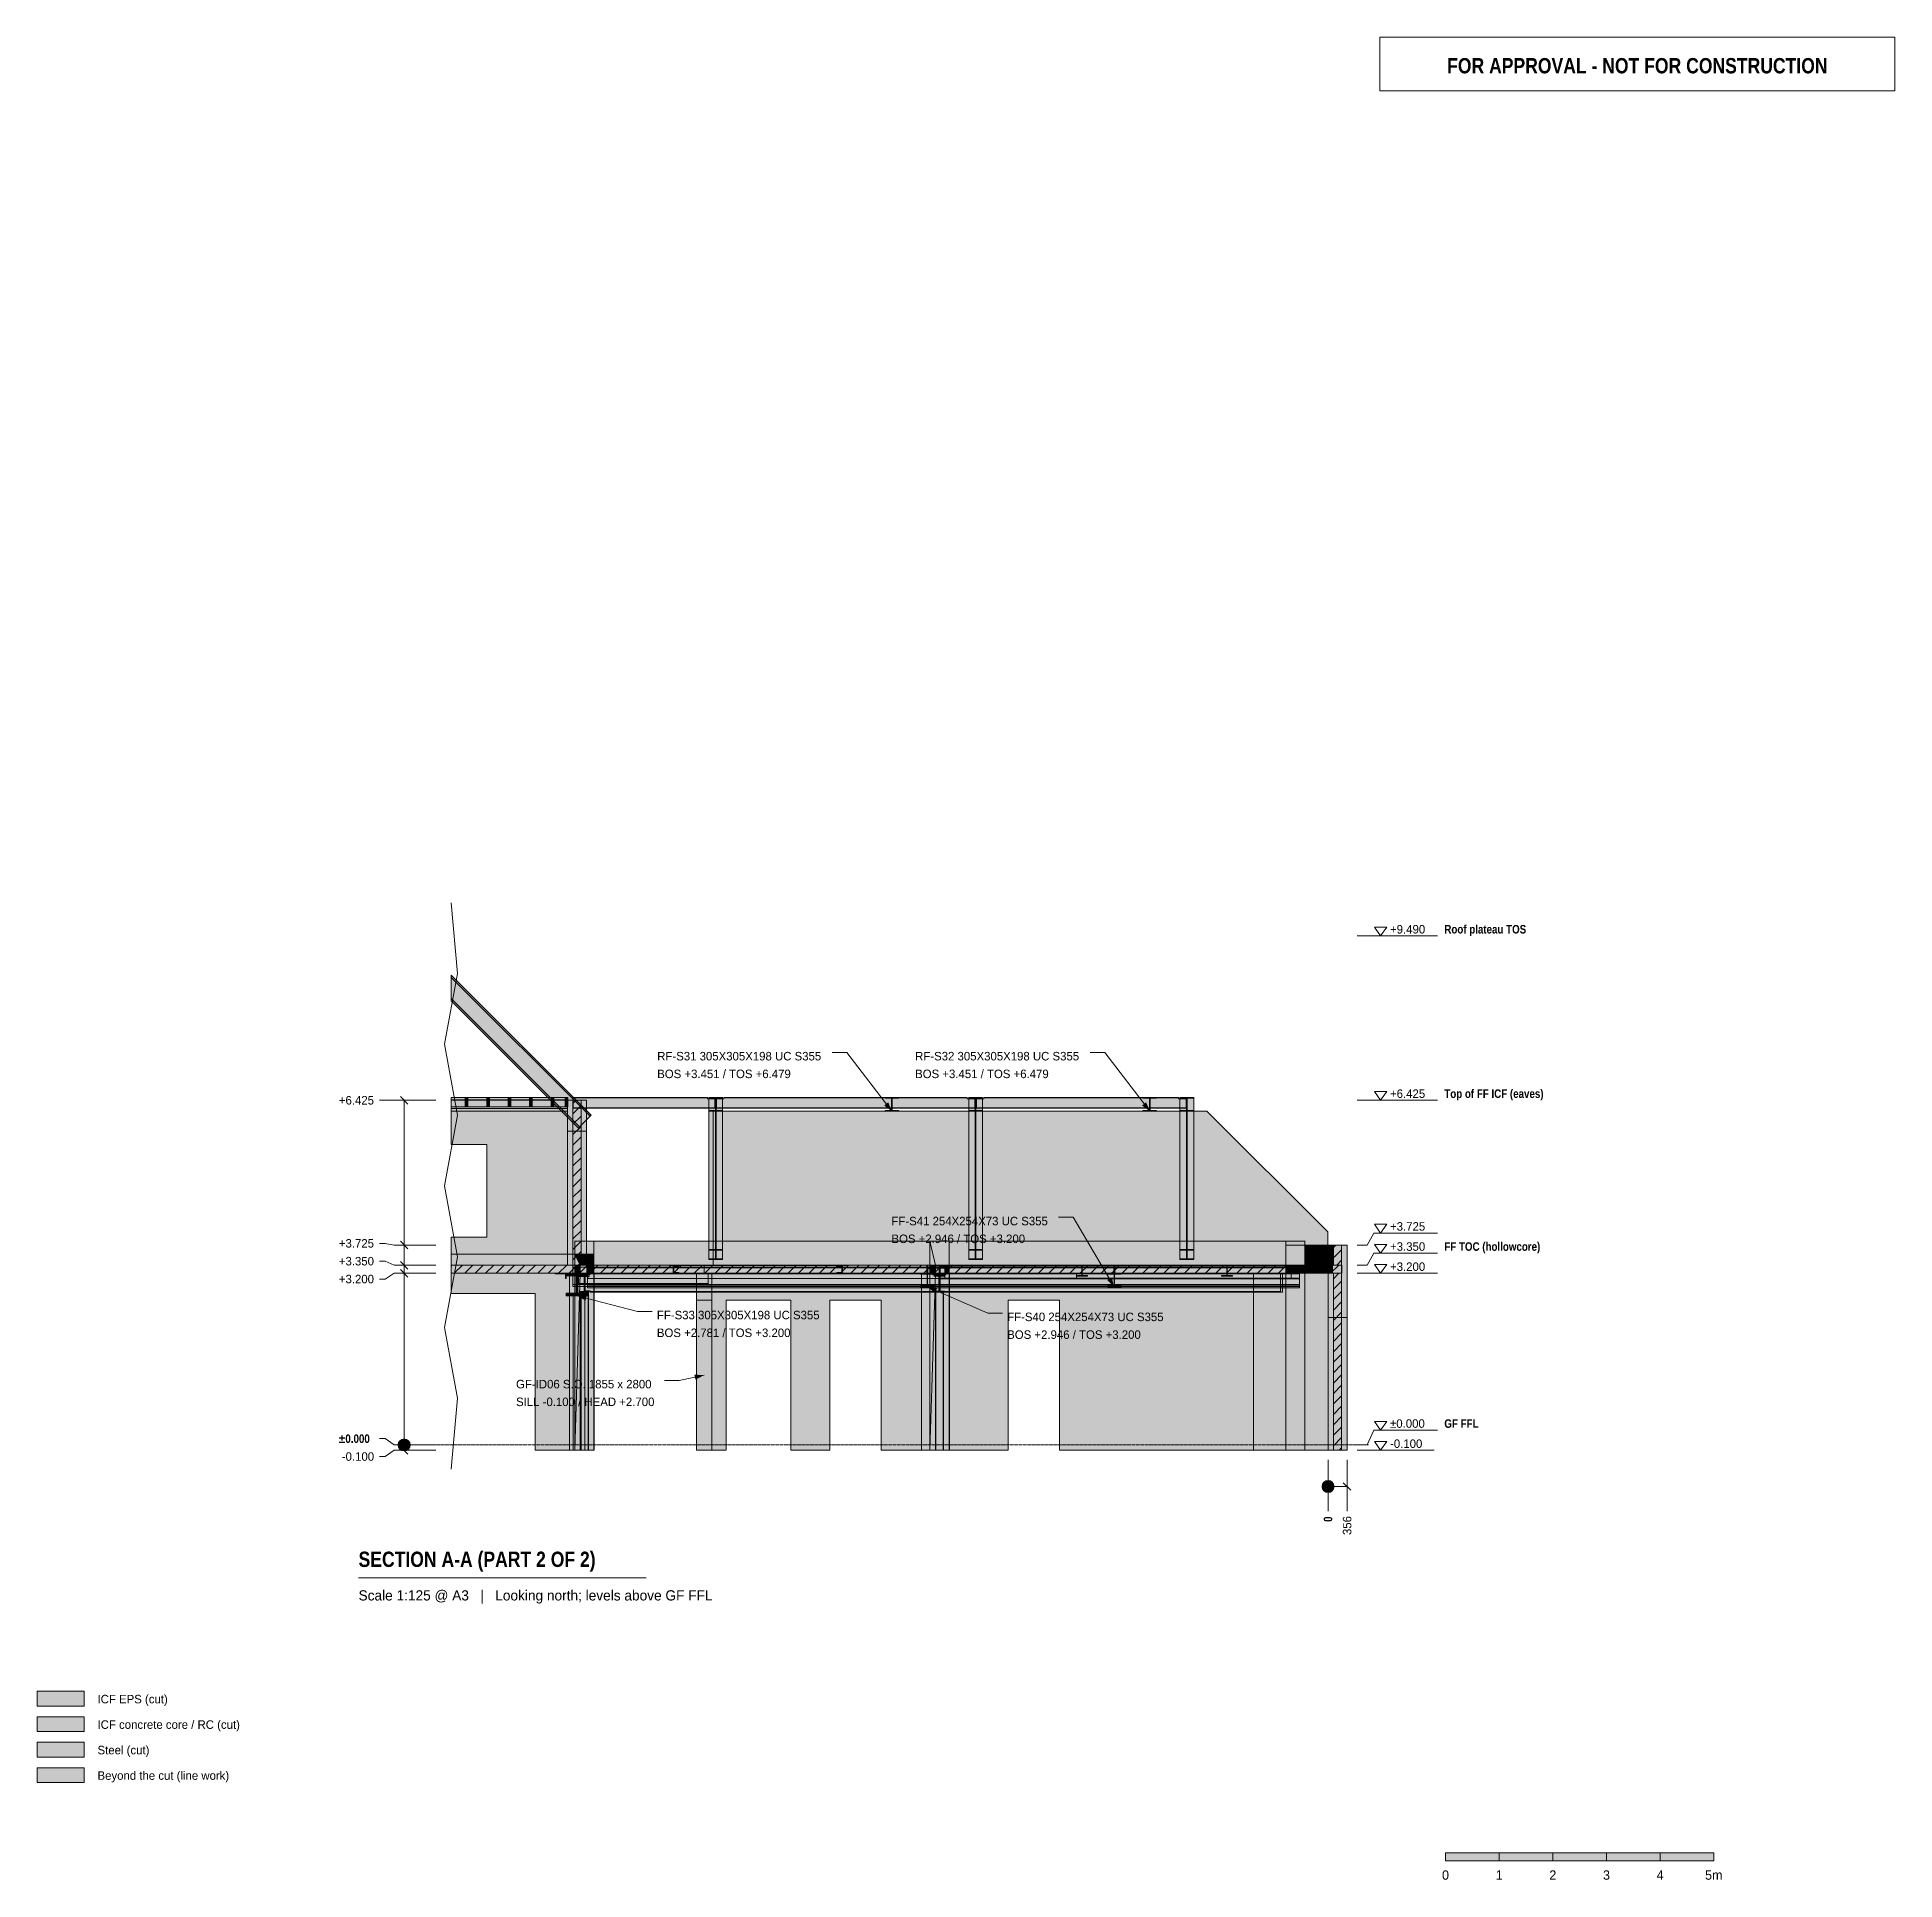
# Model space of a CAD drawing. Header units: millimetres. Extents: x 8750 to 43375, y -8108 to 26244.
import ezdxf
from ezdxf.enums import TextEntityAlignment as Align

# ---------------------------------------------------------------- set-up
doc = ezdxf.new("R2010")
doc.units = ezdxf.units.MM
doc.linetypes.add('DASHED', pattern=[1.524, 1.27, -0.254])
for name, color, linetype in [('FILL-C_BDBDBF', 7, 'Continuous'), ('FILL-EPS', 7, 'Continuous'), ('FILL-INK', 7, 'Continuous'), ('FILL-LIGHT', 7, 'Continuous'), ('FILL-STEEL', 7, 'Continuous'), ('FILL-WHITE', 7, 'Continuous'), ('LINE-CORE', 7, 'Continuous'), ('LINE-INK', 7, 'Continuous'), ('LINE-RED', 7, 'Continuous'), ('LINE-STEEL-DASH', 7, 'DASHED'), ('LINE-STEEL_GREY', 7, 'Continuous'), ('TEXT-INK', 7, 'Continuous'), ('TEXT-RED', 7, 'Continuous'), ('TEXT-STEEL', 7, 'Continuous'), ('TEXT-STEEL_GREY', 7, 'Continuous')]:
    doc.layers.add(name, color=color, linetype=linetype)
doc.styles.add('OpenSansCondensed-Bold', font='OpenSansCondensed-Bold.ttf')

msp = doc.modelspace()

# ---------------------------------------------------------------- texts
at = {"layer": 'TEXT-INK'}
for s, height, p in [('+9.490', 158.7, (33966, 9534)), ('RF-S31 305X305X198 UC S355', 158.75, (20307, 7168)), ('RF-S32 305X305X198 UC S355', 158.75, (25114, 7168)), ('BOS +3.451 / TOS +6.479', 158.75, (20307, 6838)), ('BOS +3.451 / TOS +6.479', 158.75, (25114, 6838)), ('+6.425', 158.7, (33966, 6469)), ('+6.425', 158.7, (14373, 6346)), ('FF-S41 254X254X73 UC S355', 158.75, (24673, 4094)), ('+3.725', 158.7, (14373, 3679)), ('BOS +2.946 / TOS +3.200', 158.75, (24673, 3763)), ('+3.725', 158.7, (33966, 3994)), ('+3.350', 158.7, (14373, 3346)), ('+3.350', 158.7, (33966, 3619)), ('+3.200', 158.7, (14373, 3013)), ('+3.200', 158.7, (33966, 3244)), ('FF-S33 305X305X198 UC S355', 158.75, (20301, 2342)), ('FF-S40 254X254X73 UC S355', 158.75, (26830, 2308)), ('BOS +2.781 / TOS +3.200', 158.75, (20301, 2011)), ('BOS +2.946 / TOS +3.200', 158.75, (26830, 1977)), ('GF-ID06 S.O. 1855 x 2800', 158.75, (17676, 1054)), ('SILL -0.100 / HEAD +2.700', 158.75, (17676, 724)), ('±0.000', 158.7, (33966, 319)), ('-0.100', 158.7, (33966, -56)), ('-0.100', 158.7, (14428, -296)), ('ICF EPS (cut)', 158.75, (9875, -4818)), ('ICF concrete core / RC (cut)', 158.75, (9875, -5293)), ('Steel (cut)', 158.75, (9875, -5768)), ('Beyond the cut (line work)', 158.75, (9875, -6243))]:
    msp.add_text(s, height=height, dxfattribs=at).set_placement(p)
at = {"layer": 'TEXT-INK', "style": 'OpenSansCondensed-Bold'}
for s, height, p in [('±0.000', 158.7, (14373, 37)), ('SECTION A-A (PART 2 OF 2)', 285.75, (14740, -2275))]:
    msp.add_text(s, height=height, dxfattribs=at).set_placement(p)
msp.add_text('0', height=159, rotation=90, dxfattribs=at).set_placement((32889, -1435))
at = {"layer": 'TEXT-INK'}
msp.add_text('356', height=158.7, rotation=90, dxfattribs=at).set_placement((33245, -1680))
for s, height, p in [('0', 175, (35000, -8106)), ('1', 175, (36000, -8106)), ('2', 175, (37000, -8106)), ('3', 175, (38000, -8106)), ('4', 175, (39000, -8106)), ('5m', 174.6, (40000, -8106))]:
    msp.add_text(s, height=height, dxfattribs=at).set_placement(p, align=Align.CENTER)
at = {"layer": 'TEXT-RED', "style": 'OpenSansCondensed-Bold'}
msp.add_text('FOR APPROVAL - NOT FOR CONSTRUCTION', height=285.75, dxfattribs=at).set_placement((38575, 25569), align=Align.CENTER)
at = {"layer": 'TEXT-STEEL', "style": 'OpenSansCondensed-Bold'}
for s, height, p in [('Roof plateau TOS', 158.75, (34978, 9534)), ('Top of FF ICF (eaves)', 158.75, (34978, 6469)), ('FF TOC (hollowcore)', 158.75, (34978, 3619)), ('GF FFL', 158.7, (34978, 319))]:
    msp.add_text(s, height=height, dxfattribs=at).set_placement(p)
at = {"layer": 'TEXT-STEEL_GREY'}
msp.add_text('Scale 1:125 @ A3   |   Looking north; levels above GF FFL', height=190.5, dxfattribs=at).set_placement((14740, -2900))

# ---------------------------------------------------------------- hatches: boundary and pattern name
at = {"layer": 'FILL-C_BDBDBF', "true_color": 0xbdbdbf}
h = msp.add_hatch(color=256, dxfattribs=at)
h.dxf.hatch_style = 1
h.paths.add_polyline_path([(18889, 3350), (18737, 3350), (18737, 6425), (18889, 6425)])
h = msp.add_hatch(color=256, dxfattribs=at)
h.dxf.hatch_style = 1
h.paths.add_polyline_path([(33064, 3351), (32922, 3351), (32912, 3351), (32912, 3725), (33008, 3725), (33064, 3725), (33064, -100), (32912, -100), (32912, 3199), (32934, 3199), (32951, 3199), (33064, 3199), (33064, 3266)])
h = msp.add_hatch(color=256, dxfattribs=at)
h.dxf.hatch_style = 1
h.paths.add_polyline_path([(8750, -5343), (9625, -5343), (9625, -5068), (8750, -5068)])
at = {"layer": 'FILL-EPS', "true_color": 0xccffff}
h = msp.add_hatch(color=256, dxfattribs=at)
h.dxf.hatch_style = 1
h.paths.add_polyline_path([(18737, 6425), (18737, 3350), (18733, 3350), (18635, 3350), (18635, 5013), (18635, 6043), (18635, 6425)])
h = msp.add_hatch(color=256, dxfattribs=at)
h.dxf.hatch_style = 1
h.paths.add_polyline_path([(18991, 6425), (18991, 6043), (18991, 4380), (18991, 3350), (18889, 3350), (18889, 6425), (18893, 6425)])
h = msp.add_hatch(color=256, dxfattribs=at)
h.dxf.hatch_style = 1
h.paths.add_polyline_path([(32810, 3517), (32810, 3725), (32912, 3725), (32912, 3351), (32810, 3351)])
h = msp.add_hatch(color=256, dxfattribs=at)
h.dxf.hatch_style = 1
h.paths.add_polyline_path([(33166, 2602), (33166, 543), (33166, -100), (33106, -100), (33064, -100), (33064, 3725), (33166, 3725)])
h = msp.add_hatch(color=256, dxfattribs=at)
h.dxf.hatch_style = 1
h.paths.add_polyline_path([(21072, 3200), (21323, 3200), (21323, 3072), (21323, 2700), (21280, 2700), (21038, 2700), (21038, 3072), (21038, 3200), (21038, 3200)])
h = msp.add_hatch(color=256, dxfattribs=at)
h.dxf.hatch_style = 1
h.paths.add_polyline_path([(32810, 454), (32810, 2514), (32810, 3199), (32912, 3199), (32912, -100), (32810, -100)])
h = msp.add_hatch(color=256, dxfattribs=at)
h.dxf.hatch_style = 1
h.paths.add_polyline_path([(8750, -4868), (9625, -4868), (9625, -4593), (8750, -4593)])
at = {"layer": 'FILL-INK', "true_color": 0x1a1a1f}
h = msp.add_hatch(color=256, dxfattribs=at)
h.dxf.hatch_style = 1
h.paths.add_polyline_path([(24681, 6219), (24537, 6329), (24613, 6387)])
h = msp.add_hatch(color=256, dxfattribs=at)
h.dxf.hatch_style = 1
h.paths.add_polyline_path([(29488, 6219), (29344, 6329), (29420, 6387)])
h = msp.add_hatch(color=256, dxfattribs=at)
h.dxf.hatch_style = 1
h.paths.add_polyline_path([(28826, 2946), (28696, 3073), (28778, 3121)])
h = msp.add_hatch(color=256, dxfattribs=at)
h.dxf.hatch_style = 1
h.paths.add_polyline_path([(18813, 2781), (18994, 2783), (18971, 2691)])
h = msp.add_hatch(color=256, dxfattribs=at)
h.dxf.hatch_style = 1
h.paths.add_polyline_path([(25343, 2946), (25522, 2920), (25485, 2833)])
h = msp.add_hatch(color=256, dxfattribs=at)
h.dxf.hatch_style = 1
h.paths.add_polyline_path([(21180, 1300), (21019, 1218), (20999, 1311)])
at = {"layer": 'FILL-INK', "true_color": 0x14141a}
h = msp.add_hatch(color=256, dxfattribs=at)
h.dxf.hatch_style = 1
h.paths.add_polyline_path([(35000, -7756), (36000, -7756), (36000, -7606), (35000, -7606)])
h = msp.add_hatch(color=256, dxfattribs=at)
h.dxf.hatch_style = 1
h.paths.add_polyline_path([(37000, -7756), (38000, -7756), (38000, -7606), (37000, -7606)])
h = msp.add_hatch(color=256, dxfattribs=at)
h.dxf.hatch_style = 1
h.paths.add_polyline_path([(39000, -7756), (40000, -7756), (40000, -7606), (39000, -7606)])
at = {"layer": 'FILL-LIGHT', "true_color": 0xcccccf}
h = msp.add_hatch(color=256, dxfattribs=at)
h.dxf.hatch_style = 1
h.paths.add_polyline_path([(18285, 3350), (18782, 3350), (18782, 3338), (18782, 3200), (16465, 3200), (16465, 3350)])
h = msp.add_hatch(color=256, dxfattribs=at)
h.dxf.hatch_style = 1
h.paths.add_polyline_path([(20072, 3350), (21179, 3350), (21179, 3281), (21179, 3200), (19892, 3200), (18784, 3200), (18784, 3269), (18784, 3350)])
h = msp.add_hatch(color=256, dxfattribs=at)
h.dxf.hatch_style = 1
h.paths.add_polyline_path([(21182, 3350), (25133, 3350), (25333, 3350), (25333, 3343), (25333, 3200), (21382, 3200), (21182, 3200), (21182, 3207)])
h = msp.add_hatch(color=256, dxfattribs=at)
h.dxf.hatch_style = 1
h.paths.add_polyline_path([(28649, 3350), (28816, 3350), (28816, 3343), (28816, 3200), (25520, 3200), (25353, 3200), (25353, 3207), (25353, 3350)])
h = msp.add_hatch(color=256, dxfattribs=at)
h.dxf.hatch_style = 1
h.paths.add_polyline_path([(32865, 3350), (33069, 3350), (33069, 3343), (33069, 3200), (29040, 3200), (28836, 3200), (28836, 3207), (28836, 3350)])
at = {"layer": 'FILL-STEEL', "true_color": 0x0d2973}
h = msp.add_hatch(color=256, dxfattribs=at)
h.dxf.hatch_style = 1
h.paths.add_polyline_path([(24553, 6219), (24553, 6233), (24553, 6236), (24652, 6236), (24676, 6236), (24676, 6418), (24676, 6462), (24576, 6462), (24553, 6462), (24553, 6476), (24553, 6479), (24761, 6479), (24809, 6479), (24809, 6476), (24809, 6462), (24709, 6462), (24686, 6462), (24686, 6418), (24686, 6236), (24786, 6236), (24809, 6236), (24809, 6233), (24809, 6219), (24602, 6219)])
h = msp.add_hatch(color=256, dxfattribs=at)
h.dxf.hatch_style = 1
h.paths.add_polyline_path([(29360, 6219), (29360, 6233), (29360, 6236), (29459, 6236), (29483, 6236), (29483, 6418), (29483, 6462), (29383, 6462), (29360, 6462), (29360, 6476), (29360, 6479), (29568, 6479), (29616, 6479), (29616, 6476), (29616, 6462), (29516, 6462), (29493, 6462), (29493, 6418), (29493, 6236), (29593, 6236), (29616, 6236), (29616, 6233), (29616, 6219), (29409, 6219)])
h = msp.add_hatch(color=256, dxfattribs=at)
h.dxf.hatch_style = 1
h.paths.add_polyline_path([(18610, 2781), (18610, 2830), (18610, 2830), (18611, 2830), (18798, 2830), (18798, 3148), (18798, 3151), (18796, 3151), (18610, 3151), (18610, 3200), (18610, 3200), (18613, 3200), (19016, 3200), (19016, 3151), (19016, 3151), (19015, 3151), (18828, 3151), (18828, 2833), (18828, 2830), (18830, 2830), (19016, 2830), (19016, 2781), (19016, 2781), (19013, 2781)])
h = msp.add_hatch(color=256, dxfattribs=at)
h.dxf.hatch_style = 1
h.paths.add_polyline_path([(25216, 2946), (25216, 2948), (25216, 2960), (25324, 2960), (25339, 2960), (25339, 2987), (25339, 3186), (25230, 3186), (25216, 3186), (25216, 3187), (25216, 3200), (25440, 3200), (25470, 3200), (25470, 3198), (25470, 3186), (25362, 3186), (25347, 3186), (25347, 3159), (25347, 2960), (25456, 2960), (25470, 2960), (25470, 2958), (25470, 2946), (25246, 2946)])
h = msp.add_hatch(color=256, dxfattribs=at)
h.dxf.hatch_style = 1
h.paths.add_polyline_path([(28699, 2946), (28699, 2948), (28699, 2960), (28807, 2960), (28822, 2960), (28822, 2987), (28822, 3186), (28713, 3186), (28699, 3186), (28699, 3187), (28699, 3200), (28923, 3200), (28953, 3200), (28953, 3198), (28953, 3186), (28845, 3186), (28830, 3186), (28830, 3159), (28830, 2960), (28939, 2960), (28953, 2960), (28953, 2958), (28953, 2946), (28729, 2946)])
h = msp.add_hatch(color=256, dxfattribs=at)
h.dxf.hatch_style = 1
h.paths.add_polyline_path([(8750, -5818), (9625, -5818), (9625, -5543), (8750, -5543)])
at = {"layer": 'FILL-WHITE', "true_color": 0xffffff}
h = msp.add_hatch(color=256, dxfattribs=at)
h.dxf.hatch_style = 1
h.paths.add_polyline_path([(19077, 6149), (19055, 6127), (16465, 8716), (16465, 8760)])
h = msp.add_hatch(color=256, dxfattribs=at)
h.dxf.hatch_style = 1
h.paths.add_polyline_path([(19077, 6149), (19055, 6127), (16465, 8716), (16465, 8760)])
h = msp.add_hatch(color=256, dxfattribs=at)
h.dxf.hatch_style = 1
h.paths.add_polyline_path([(19077, 6149), (19055, 6127), (16465, 8716), (16465, 8760)])
h = msp.add_hatch(color=256, dxfattribs=at)
h.dxf.hatch_style = 1
h.paths.add_polyline_path([(19077, 6149), (19055, 6127), (16465, 8716), (16465, 8760)])
h = msp.add_hatch(color=256, dxfattribs=at)
h.dxf.hatch_style = 1
h.paths.add_polyline_path([(19077, 6149), (19055, 6127), (16465, 8716), (16465, 8760)])
h = msp.add_hatch(color=256, dxfattribs=at)
h.dxf.hatch_style = 1
h.paths.add_polyline_path([(19077, 6149), (19055, 6127), (16465, 8716), (16465, 8760)])
h = msp.add_hatch(color=256, dxfattribs=at)
h.dxf.hatch_style = 1
h.paths.add_polyline_path([(19055, 6127), (18859, 5931), (16465, 8324), (16465, 8716)])
h = msp.add_hatch(color=256, dxfattribs=at)
h.dxf.hatch_style = 1
h.paths.add_polyline_path([(19055, 6127), (19055, 6127), (18859, 5931), (16465, 8324), (16465, 8716)])
h = msp.add_hatch(color=256, dxfattribs=at)
h.dxf.hatch_style = 1
h.paths.add_polyline_path([(19055, 6127), (18859, 5931), (16465, 8324), (16465, 8716)])
h = msp.add_hatch(color=256, dxfattribs=at)
h.dxf.hatch_style = 1
h.paths.add_polyline_path([(19055, 6127), (18859, 5931), (16465, 8324), (16465, 8716)])
h = msp.add_hatch(color=256, dxfattribs=at)
h.dxf.hatch_style = 1
h.paths.add_polyline_path([(19055, 6127), (18859, 5931), (16465, 8324), (16465, 8716)])
h = msp.add_hatch(color=256, dxfattribs=at)
h.dxf.hatch_style = 1
h.paths.add_polyline_path([(19055, 6127), (18859, 5931), (16465, 8324), (16465, 8716)])
h = msp.add_hatch(color=256, dxfattribs=at)
h.dxf.hatch_style = 1
h.paths.add_polyline_path([(18859, 5931), (18859, 5931), (18859, 5931), (18859, 5931), (18837, 5908), (16465, 8280), (16465, 8324)])
h = msp.add_hatch(color=256, dxfattribs=at)
h.dxf.hatch_style = 1
h.paths.add_polyline_path([(18859, 5931), (18859, 5931), (18859, 5931), (18859, 5931), (18837, 5908), (16465, 8280), (16465, 8324)])
h = msp.add_hatch(color=256, dxfattribs=at)
h.dxf.hatch_style = 1
h.paths.add_polyline_path([(18859, 5931), (18859, 5931), (18859, 5931), (18859, 5931), (18837, 5908), (16465, 8280), (16465, 8324)])
h = msp.add_hatch(color=256, dxfattribs=at)
h.dxf.hatch_style = 1
h.paths.add_polyline_path([(18859, 5931), (18859, 5931), (18859, 5931), (18859, 5931), (18837, 5908), (16465, 8280), (16465, 8324)])
h = msp.add_hatch(color=256, dxfattribs=at)
h.dxf.hatch_style = 1
h.paths.add_polyline_path([(18859, 5931), (18859, 5931), (18859, 5931), (18859, 5931), (18837, 5908), (16465, 8280), (16465, 8324)])
h = msp.add_hatch(color=256, dxfattribs=at)
h.dxf.hatch_style = 1
h.paths.add_polyline_path([(18859, 5931), (18859, 5931), (18859, 5931), (18859, 5931), (18837, 5908), (16465, 8280), (16465, 8324)])
h = msp.add_hatch(color=256, dxfattribs=at)
h.dxf.hatch_style = 1
h.paths.add_polyline_path([(18635, 6479), (18635, 6432), (16465, 6432), (16465, 6479)])
h = msp.add_hatch(color=256, dxfattribs=at)
h.dxf.hatch_style = 1
h.paths.add_polyline_path([(18635, 6479), (18635, 6479), (18635, 6432), (16465, 6432), (16465, 6479)])
h = msp.add_hatch(color=256, dxfattribs=at)
h.dxf.hatch_style = 1
h.paths.add_polyline_path([(18635, 6479), (18635, 6432), (16465, 6432), (16465, 6479)])
h = msp.add_hatch(color=256, dxfattribs=at)
h.dxf.hatch_style = 1
h.paths.add_polyline_path([(18635, 6479), (18635, 6479), (18635, 6432), (16465, 6432), (16465, 6479)])
h = msp.add_hatch(color=256, dxfattribs=at)
h.dxf.hatch_style = 1
h.paths.add_polyline_path([(18635, 6479), (18635, 6432), (16465, 6432), (16465, 6479)])
h = msp.add_hatch(color=256, dxfattribs=at)
h.dxf.hatch_style = 1
h.paths.add_polyline_path([(18635, 6479), (18635, 6479), (18635, 6432), (16465, 6432), (16465, 6479)])
h = msp.add_hatch(color=256, dxfattribs=at)
h.dxf.hatch_style = 1
h.paths.add_polyline_path([(18635, 6479), (18635, 6432), (16465, 6432), (16465, 6479)])
h = msp.add_hatch(color=256, dxfattribs=at)
h.dxf.hatch_style = 1
h.paths.add_polyline_path([(18635, 6479), (18635, 6479), (18635, 6432), (16465, 6432), (16465, 6479)])
h = msp.add_hatch(color=256, dxfattribs=at)
h.dxf.hatch_style = 1
h.paths.add_polyline_path([(18635, 6479), (18635, 6432), (16465, 6432), (16465, 6479)])
h = msp.add_hatch(color=256, dxfattribs=at)
h.dxf.hatch_style = 1
h.paths.add_polyline_path([(18635, 6479), (18635, 6479), (18635, 6432), (16465, 6432), (16465, 6479)])
h = msp.add_hatch(color=256, dxfattribs=at)
h.dxf.hatch_style = 1
h.paths.add_polyline_path([(18635, 6479), (18635, 6432), (16465, 6432), (16465, 6479)])
h = msp.add_hatch(color=256, dxfattribs=at)
h.dxf.hatch_style = 1
h.paths.add_polyline_path([(18635, 6479), (18635, 6479), (18635, 6432), (16465, 6432), (16465, 6479)])
h = msp.add_hatch(color=256, dxfattribs=at)
h.dxf.hatch_style = 1
h.paths.add_polyline_path([(18635, 6479), (18635, 6432), (16465, 6432), (16465, 6479)])
h = msp.add_hatch(color=256, dxfattribs=at)
h.dxf.hatch_style = 1
h.paths.add_polyline_path([(18635, 6479), (18635, 6479), (18635, 6432), (16465, 6432), (16465, 6479)])
h = msp.add_hatch(color=256, dxfattribs=at)
h.dxf.hatch_style = 1
h.paths.add_polyline_path([(18635, 6479), (18635, 6432), (16465, 6432), (16465, 6479)])
h = msp.add_hatch(color=256, dxfattribs=at)
h.dxf.hatch_style = 1
h.paths.add_polyline_path([(18635, 6479), (18635, 6479), (18635, 6432), (16465, 6432), (16465, 6479)])
h = msp.add_hatch(color=256, dxfattribs=at)
h.dxf.hatch_style = 1
h.paths.add_polyline_path([(18635, 6479), (18635, 6432), (16465, 6432), (16465, 6479)])
h = msp.add_hatch(color=256, dxfattribs=at)
h.dxf.hatch_style = 1
h.paths.add_polyline_path([(18635, 6479), (18635, 6479), (18635, 6432), (16465, 6432), (16465, 6479)])
h = msp.add_hatch(color=256, dxfattribs=at)
h.dxf.hatch_style = 1
h.paths.add_polyline_path([(18635, 6479), (18635, 6432), (16465, 6432), (16465, 6479)])
h = msp.add_hatch(color=256, dxfattribs=at)
h.dxf.hatch_style = 1
h.paths.add_polyline_path([(18635, 6479), (18635, 6479), (18635, 6432), (16465, 6432), (16465, 6479)])
h = msp.add_hatch(color=256, dxfattribs=at)
h.dxf.hatch_style = 1
h.paths.add_polyline_path([(18635, 6479), (18635, 6432), (16465, 6432), (16465, 6479)])
h = msp.add_hatch(color=256, dxfattribs=at)
h.dxf.hatch_style = 1
h.paths.add_polyline_path([(18635, 6479), (18635, 6479), (18635, 6432), (16465, 6432), (16465, 6479)])
h = msp.add_hatch(color=256, dxfattribs=at)
h.dxf.hatch_style = 1
h.paths.add_polyline_path([(18635, 6479), (18635, 6432), (16465, 6432), (16465, 6479)])
h = msp.add_hatch(color=256, dxfattribs=at)
h.dxf.hatch_style = 1
h.paths.add_polyline_path([(18635, 6479), (18635, 6479), (18635, 6432), (16465, 6432), (16465, 6479)])
h = msp.add_hatch(color=256, dxfattribs=at)
h.dxf.hatch_style = 1
h.paths.add_polyline_path([(18635, 6479), (18635, 6432), (16465, 6432), (16465, 6479)])
h = msp.add_hatch(color=256, dxfattribs=at)
h.dxf.hatch_style = 1
h.paths.add_polyline_path([(18635, 6479), (18635, 6479), (18635, 6432), (16465, 6432), (16465, 6479)])
h = msp.add_hatch(color=256, dxfattribs=at)
h.dxf.hatch_style = 1
h.paths.add_polyline_path([(18635, 6479), (18635, 6432), (16465, 6432), (16465, 6479)])
h = msp.add_hatch(color=256, dxfattribs=at)
h.dxf.hatch_style = 1
h.paths.add_polyline_path([(18635, 6479), (18635, 6479), (18635, 6432), (16465, 6432), (16465, 6479)])
h = msp.add_hatch(color=256, dxfattribs=at)
h.dxf.hatch_style = 1
h.paths.add_polyline_path([(18635, 6479), (18635, 6432), (16465, 6432), (16465, 6479)])
h = msp.add_hatch(color=256, dxfattribs=at)
h.dxf.hatch_style = 1
h.paths.add_polyline_path([(18635, 6479), (18635, 6479), (18635, 6432), (16465, 6432), (16465, 6479)])
h = msp.add_hatch(color=256, dxfattribs=at)
h.dxf.hatch_style = 1
h.paths.add_polyline_path([(18635, 6479), (18635, 6432), (16465, 6432), (16465, 6479)])
h = msp.add_hatch(color=256, dxfattribs=at)
h.dxf.hatch_style = 1
h.paths.add_polyline_path([(18635, 6479), (18635, 6479), (18635, 6432), (16465, 6432), (16465, 6479)])
h = msp.add_hatch(color=256, dxfattribs=at)
h.dxf.hatch_style = 1
h.paths.add_polyline_path([(18635, 6479), (18635, 6432), (16465, 6432), (16465, 6479)])
h = msp.add_hatch(color=256, dxfattribs=at)
h.dxf.hatch_style = 1
h.paths.add_polyline_path([(18635, 6479), (18635, 6479), (18635, 6432), (16465, 6432), (16465, 6479)])
h = msp.add_hatch(color=256, dxfattribs=at)
h.dxf.hatch_style = 1
h.paths.add_polyline_path([(18635, 6479), (18635, 6432), (16465, 6432), (16465, 6479)])
h = msp.add_hatch(color=256, dxfattribs=at)
h.dxf.hatch_style = 1
h.paths.add_polyline_path([(18635, 6479), (18635, 6479), (18635, 6432), (16465, 6432), (16465, 6479)])
h = msp.add_hatch(color=256, dxfattribs=at)
h.dxf.hatch_style = 1
h.paths.add_polyline_path([(18635, 6479), (18635, 6432), (16465, 6432), (16465, 6479)])
h = msp.add_hatch(color=256, dxfattribs=at)
h.dxf.hatch_style = 1
h.paths.add_polyline_path([(18635, 6479), (18635, 6479), (18635, 6432), (16465, 6432), (16465, 6479)])
h = msp.add_hatch(color=256, dxfattribs=at)
h.dxf.hatch_style = 1
h.paths.add_polyline_path([(18635, 6479), (18635, 6432), (16465, 6432), (16465, 6479)])
h = msp.add_hatch(color=256, dxfattribs=at)
h.dxf.hatch_style = 1
h.paths.add_polyline_path([(18635, 6479), (18635, 6479), (18635, 6432), (16465, 6432), (16465, 6479)])
h = msp.add_hatch(color=256, dxfattribs=at)
h.dxf.hatch_style = 1
h.paths.add_polyline_path([(18635, 6479), (18635, 6304), (16465, 6304), (16465, 6479)])
h = msp.add_hatch(color=256, dxfattribs=at)
h.dxf.hatch_style = 1
h.paths.add_polyline_path([(18635, 6479), (18635, 6304), (16465, 6304), (16465, 6479)])
h = msp.add_hatch(color=256, dxfattribs=at)
h.dxf.hatch_style = 1
h.paths.add_polyline_path([(18635, 6479), (18635, 6304), (16465, 6304), (16465, 6479)])
h = msp.add_hatch(color=256, dxfattribs=at)
h.dxf.hatch_style = 1
h.paths.add_polyline_path([(18635, 6479), (18635, 6304), (16465, 6304), (16465, 6479)])
h = msp.add_hatch(color=256, dxfattribs=at)
h.dxf.hatch_style = 1
h.paths.add_polyline_path([(18635, 6432), (18635, 6272), (16465, 6272), (16465, 6432)])
h = msp.add_hatch(color=256, dxfattribs=at)
h.dxf.hatch_style = 1
h.paths.add_polyline_path([(18635, 6432), (18635, 6272), (16465, 6272), (16465, 6432)])
h = msp.add_hatch(color=256, dxfattribs=at)
h.dxf.hatch_style = 1
h.paths.add_polyline_path([(18635, 6432), (18635, 6272), (16465, 6272), (16465, 6432)])
h = msp.add_hatch(color=256, dxfattribs=at)
h.dxf.hatch_style = 1
h.paths.add_polyline_path([(18635, 6432), (18635, 6272), (16465, 6272), (16465, 6432)])
h = msp.add_hatch(color=256, dxfattribs=at)
h.dxf.hatch_style = 1
h.paths.add_polyline_path([(18635, 6432), (18635, 6272), (16465, 6272), (16465, 6432)])
h = msp.add_hatch(color=256, dxfattribs=at)
h.dxf.hatch_style = 1
h.paths.add_polyline_path([(18635, 6432), (18635, 6272), (16465, 6272), (16465, 6432)])
h = msp.add_hatch(color=256, dxfattribs=at)
h.dxf.hatch_style = 1
h.paths.add_polyline_path([(18635, 6432), (18635, 6272), (16465, 6272), (16465, 6432)])
h = msp.add_hatch(color=256, dxfattribs=at)
h.dxf.hatch_style = 1
h.paths.add_polyline_path([(18635, 6432), (18635, 6272), (16465, 6272), (16465, 6432)])
h = msp.add_hatch(color=256, dxfattribs=at)
h.dxf.hatch_style = 1
h.paths.add_polyline_path([(18635, 6432), (18635, 6272), (16465, 6272), (16465, 6432)])
h = msp.add_hatch(color=256, dxfattribs=at)
h.dxf.hatch_style = 1
h.paths.add_polyline_path([(18635, 6432), (18635, 6272), (16465, 6272), (16465, 6432)])
h = msp.add_hatch(color=256, dxfattribs=at)
h.dxf.hatch_style = 1
h.paths.add_polyline_path([(18635, 6432), (18635, 6272), (16465, 6272), (16465, 6432)])
h = msp.add_hatch(color=256, dxfattribs=at)
h.dxf.hatch_style = 1
h.paths.add_polyline_path([(18635, 6432), (18635, 6272), (16465, 6272), (16465, 6432)])
h = msp.add_hatch(color=256, dxfattribs=at)
h.dxf.hatch_style = 1
h.paths.add_polyline_path([(18635, 6432), (18635, 6272), (16465, 6272), (16465, 6432)])
h = msp.add_hatch(color=256, dxfattribs=at)
h.dxf.hatch_style = 1
h.paths.add_polyline_path([(18635, 6432), (18635, 6272), (16465, 6272), (16465, 6432)])
h = msp.add_hatch(color=256, dxfattribs=at)
h.dxf.hatch_style = 1
h.paths.add_polyline_path([(18635, 6432), (18635, 6272), (16465, 6272), (16465, 6432)])
h = msp.add_hatch(color=256, dxfattribs=at)
h.dxf.hatch_style = 1
h.paths.add_polyline_path([(18635, 6432), (18635, 6272), (16465, 6272), (16465, 6432)])
h = msp.add_hatch(color=256, dxfattribs=at)
h.dxf.hatch_style = 1
h.paths.add_polyline_path([(18635, 6432), (18635, 6272), (16465, 6272), (16465, 6432)])
h = msp.add_hatch(color=256, dxfattribs=at)
h.dxf.hatch_style = 1
h.paths.add_polyline_path([(18635, 6432), (18635, 6272), (16465, 6272), (16465, 6432)])
h = msp.add_hatch(color=256, dxfattribs=at)
h.dxf.hatch_style = 1
h.paths.add_polyline_path([(18635, 6432), (18635, 6272), (16465, 6272), (16465, 6432)])
h = msp.add_hatch(color=256, dxfattribs=at)
h.dxf.hatch_style = 1
h.paths.add_polyline_path([(18635, 6432), (18635, 6272), (16465, 6272), (16465, 6432)])
h = msp.add_hatch(color=256, dxfattribs=at)
h.dxf.hatch_style = 1
h.paths.add_polyline_path([(18635, 6432), (18635, 6272), (16465, 6272), (16465, 6432)])
h = msp.add_hatch(color=256, dxfattribs=at)
h.dxf.hatch_style = 1
h.paths.add_polyline_path([(18635, 6432), (18635, 6272), (16465, 6272), (16465, 6432)])
h = msp.add_hatch(color=256, dxfattribs=at)
h.dxf.hatch_style = 1
h.paths.add_polyline_path([(18635, 6432), (18635, 6272), (16465, 6272), (16465, 6432)])
h = msp.add_hatch(color=256, dxfattribs=at)
h.dxf.hatch_style = 1
h.paths.add_polyline_path([(18635, 6432), (18635, 6272), (16465, 6272), (16465, 6432)])
h = msp.add_hatch(color=256, dxfattribs=at)
h.dxf.hatch_style = 1
h.paths.add_polyline_path([(18635, 6432), (18635, 6272), (16465, 6272), (16465, 6432)])
h = msp.add_hatch(color=256, dxfattribs=at)
h.dxf.hatch_style = 1
h.paths.add_polyline_path([(18635, 6432), (18635, 6272), (16465, 6272), (16465, 6432)])
h = msp.add_hatch(color=256, dxfattribs=at)
h.dxf.hatch_style = 1
h.paths.add_polyline_path([(18635, 6432), (18635, 6272), (16465, 6272), (16465, 6432)])
h = msp.add_hatch(color=256, dxfattribs=at)
h.dxf.hatch_style = 1
h.paths.add_polyline_path([(18635, 6432), (18635, 6272), (16465, 6272), (16465, 6432)])
h = msp.add_hatch(color=256, dxfattribs=at)
h.dxf.hatch_style = 1
h.paths.add_polyline_path([(18635, 6432), (18635, 6272), (16465, 6272), (16465, 6432)])
h = msp.add_hatch(color=256, dxfattribs=at)
h.dxf.hatch_style = 1
h.paths.add_polyline_path([(18635, 6432), (18635, 6272), (16465, 6272), (16465, 6432)])
h = msp.add_hatch(color=256, dxfattribs=at)
h.dxf.hatch_style = 1
h.paths.add_polyline_path([(18635, 6432), (18635, 6272), (16465, 6272), (16465, 6432)])
h = msp.add_hatch(color=256, dxfattribs=at)
h.dxf.hatch_style = 1
h.paths.add_polyline_path([(18635, 6432), (18635, 6272), (16465, 6272), (16465, 6432)])
h = msp.add_hatch(color=256, dxfattribs=at)
h.dxf.hatch_style = 1
h.paths.add_polyline_path([(18635, 6432), (18635, 6272), (16465, 6272), (16465, 6432)])
h = msp.add_hatch(color=256, dxfattribs=at)
h.dxf.hatch_style = 1
h.paths.add_polyline_path([(18635, 6432), (18635, 6272), (16465, 6272), (16465, 6432)])
h = msp.add_hatch(color=256, dxfattribs=at)
h.dxf.hatch_style = 1
h.paths.add_polyline_path([(18635, 6432), (18635, 6272), (16465, 6272), (16465, 6432)])
h = msp.add_hatch(color=256, dxfattribs=at)
h.dxf.hatch_style = 1
h.paths.add_polyline_path([(18635, 6432), (18635, 6272), (16465, 6272), (16465, 6432)])
h = msp.add_hatch(color=256, dxfattribs=at)
h.dxf.hatch_style = 1
h.paths.add_polyline_path([(18635, 6432), (18635, 6272), (16465, 6272), (16465, 6432)])
h = msp.add_hatch(color=256, dxfattribs=at)
h.dxf.hatch_style = 1
h.paths.add_polyline_path([(18635, 6432), (18635, 6272), (16465, 6272), (16465, 6432)])
h = msp.add_hatch(color=256, dxfattribs=at)
h.dxf.hatch_style = 1
h.paths.add_polyline_path([(18635, 6432), (18635, 6272), (16465, 6272), (16465, 6432)])
h = msp.add_hatch(color=256, dxfattribs=at)
h.dxf.hatch_style = 1
h.paths.add_polyline_path([(18635, 6432), (18635, 6272), (16465, 6272), (16465, 6432)])
h = msp.add_hatch(color=256, dxfattribs=at)
h.dxf.hatch_style = 1
h.paths.add_polyline_path([(18635, 6425), (18635, 3558), (16465, 3558), (16465, 3875), (17133, 3875), (17133, 5600), (16465, 5600), (16465, 6425)])
h = msp.add_hatch(color=256, dxfattribs=at)
h.dxf.hatch_style = 1
h.paths.add_polyline_path([(18635, 6425), (18635, 3558), (16465, 3558), (16465, 3875), (17133, 3875), (17133, 5600), (16465, 5600), (16465, 6425)])
h = msp.add_hatch(color=256, dxfattribs=at)
h.dxf.hatch_style = 1
h.paths.add_polyline_path([(18635, 6272), (18635, 6225), (16465, 6225), (16465, 6272)])
h = msp.add_hatch(color=256, dxfattribs=at)
h.dxf.hatch_style = 1
h.paths.add_polyline_path([(18635, 6272), (18635, 6272), (18635, 6225), (16465, 6225), (16465, 6272)])
h = msp.add_hatch(color=256, dxfattribs=at)
h.dxf.hatch_style = 1
h.paths.add_polyline_path([(18635, 6272), (18635, 6225), (16465, 6225), (16465, 6272)])
h = msp.add_hatch(color=256, dxfattribs=at)
h.dxf.hatch_style = 1
h.paths.add_polyline_path([(18635, 6272), (18635, 6272), (18635, 6225), (16465, 6225), (16465, 6272)])
h = msp.add_hatch(color=256, dxfattribs=at)
h.dxf.hatch_style = 1
h.paths.add_polyline_path([(18635, 6272), (18635, 6225), (16465, 6225), (16465, 6272)])
h = msp.add_hatch(color=256, dxfattribs=at)
h.dxf.hatch_style = 1
h.paths.add_polyline_path([(18635, 6272), (18635, 6272), (18635, 6225), (16465, 6225), (16465, 6272)])
h = msp.add_hatch(color=256, dxfattribs=at)
h.dxf.hatch_style = 1
h.paths.add_polyline_path([(18635, 6272), (18635, 6225), (16465, 6225), (16465, 6272)])
h = msp.add_hatch(color=256, dxfattribs=at)
h.dxf.hatch_style = 1
h.paths.add_polyline_path([(18635, 6272), (18635, 6272), (18635, 6225), (16465, 6225), (16465, 6272)])
h = msp.add_hatch(color=256, dxfattribs=at)
h.dxf.hatch_style = 1
h.paths.add_polyline_path([(18635, 6272), (18635, 6225), (16465, 6225), (16465, 6272)])
h = msp.add_hatch(color=256, dxfattribs=at)
h.dxf.hatch_style = 1
h.paths.add_polyline_path([(18635, 6272), (18635, 6272), (18635, 6225), (16465, 6225), (16465, 6272)])
h = msp.add_hatch(color=256, dxfattribs=at)
h.dxf.hatch_style = 1
h.paths.add_polyline_path([(18635, 6272), (18635, 6225), (16465, 6225), (16465, 6272)])
h = msp.add_hatch(color=256, dxfattribs=at)
h.dxf.hatch_style = 1
h.paths.add_polyline_path([(18635, 6272), (18635, 6272), (18635, 6225), (16465, 6225), (16465, 6272)])
h = msp.add_hatch(color=256, dxfattribs=at)
h.dxf.hatch_style = 1
h.paths.add_polyline_path([(18635, 6272), (18635, 6225), (16465, 6225), (16465, 6272)])
h = msp.add_hatch(color=256, dxfattribs=at)
h.dxf.hatch_style = 1
h.paths.add_polyline_path([(18635, 6272), (18635, 6272), (18635, 6225), (16465, 6225), (16465, 6272)])
h = msp.add_hatch(color=256, dxfattribs=at)
h.dxf.hatch_style = 1
h.paths.add_polyline_path([(18635, 6272), (18635, 6225), (16465, 6225), (16465, 6272)])
h = msp.add_hatch(color=256, dxfattribs=at)
h.dxf.hatch_style = 1
h.paths.add_polyline_path([(18635, 6272), (18635, 6272), (18635, 6225), (16465, 6225), (16465, 6272)])
h = msp.add_hatch(color=256, dxfattribs=at)
h.dxf.hatch_style = 1
h.paths.add_polyline_path([(18635, 6272), (18635, 6225), (16465, 6225), (16465, 6272)])
h = msp.add_hatch(color=256, dxfattribs=at)
h.dxf.hatch_style = 1
h.paths.add_polyline_path([(18635, 6272), (18635, 6272), (18635, 6225), (16465, 6225), (16465, 6272)])
h = msp.add_hatch(color=256, dxfattribs=at)
h.dxf.hatch_style = 1
h.paths.add_polyline_path([(18635, 6272), (18635, 6225), (16465, 6225), (16465, 6272)])
h = msp.add_hatch(color=256, dxfattribs=at)
h.dxf.hatch_style = 1
h.paths.add_polyline_path([(18635, 6272), (18635, 6272), (18635, 6225), (16465, 6225), (16465, 6272)])
h = msp.add_hatch(color=256, dxfattribs=at)
h.dxf.hatch_style = 1
h.paths.add_polyline_path([(18635, 6272), (18635, 6225), (16465, 6225), (16465, 6272)])
h = msp.add_hatch(color=256, dxfattribs=at)
h.dxf.hatch_style = 1
h.paths.add_polyline_path([(18635, 6272), (18635, 6272), (18635, 6225), (16465, 6225), (16465, 6272)])
h = msp.add_hatch(color=256, dxfattribs=at)
h.dxf.hatch_style = 1
h.paths.add_polyline_path([(18635, 6272), (18635, 6225), (16465, 6225), (16465, 6272)])
h = msp.add_hatch(color=256, dxfattribs=at)
h.dxf.hatch_style = 1
h.paths.add_polyline_path([(18635, 6272), (18635, 6272), (18635, 6225), (16465, 6225), (16465, 6272)])
h = msp.add_hatch(color=256, dxfattribs=at)
h.dxf.hatch_style = 1
h.paths.add_polyline_path([(18635, 6272), (18635, 6225), (16465, 6225), (16465, 6272)])
h = msp.add_hatch(color=256, dxfattribs=at)
h.dxf.hatch_style = 1
h.paths.add_polyline_path([(18635, 6272), (18635, 6272), (18635, 6225), (16465, 6225), (16465, 6272)])
h = msp.add_hatch(color=256, dxfattribs=at)
h.dxf.hatch_style = 1
h.paths.add_polyline_path([(18635, 6272), (18635, 6225), (16465, 6225), (16465, 6272)])
h = msp.add_hatch(color=256, dxfattribs=at)
h.dxf.hatch_style = 1
h.paths.add_polyline_path([(18635, 6272), (18635, 6272), (18635, 6225), (16465, 6225), (16465, 6272)])
h = msp.add_hatch(color=256, dxfattribs=at)
h.dxf.hatch_style = 1
h.paths.add_polyline_path([(18635, 6272), (18635, 6225), (16465, 6225), (16465, 6272)])
h = msp.add_hatch(color=256, dxfattribs=at)
h.dxf.hatch_style = 1
h.paths.add_polyline_path([(18635, 6272), (18635, 6272), (18635, 6225), (16465, 6225), (16465, 6272)])
h = msp.add_hatch(color=256, dxfattribs=at)
h.dxf.hatch_style = 1
h.paths.add_polyline_path([(18635, 6272), (18635, 6225), (16465, 6225), (16465, 6272)])
h = msp.add_hatch(color=256, dxfattribs=at)
h.dxf.hatch_style = 1
h.paths.add_polyline_path([(18635, 6272), (18635, 6272), (18635, 6225), (16465, 6225), (16465, 6272)])
h = msp.add_hatch(color=256, dxfattribs=at)
h.dxf.hatch_style = 1
h.paths.add_polyline_path([(18635, 6272), (18635, 6225), (16465, 6225), (16465, 6272)])
h = msp.add_hatch(color=256, dxfattribs=at)
h.dxf.hatch_style = 1
h.paths.add_polyline_path([(18635, 6272), (18635, 6272), (18635, 6225), (16465, 6225), (16465, 6272)])
h = msp.add_hatch(color=256, dxfattribs=at)
h.dxf.hatch_style = 1
h.paths.add_polyline_path([(18635, 6272), (18635, 6225), (16465, 6225), (16465, 6272)])
h = msp.add_hatch(color=256, dxfattribs=at)
h.dxf.hatch_style = 1
h.paths.add_polyline_path([(18635, 6272), (18635, 6272), (18635, 6225), (16465, 6225), (16465, 6272)])
h = msp.add_hatch(color=256, dxfattribs=at)
h.dxf.hatch_style = 1
h.paths.add_polyline_path([(18635, 6272), (18635, 6225), (16465, 6225), (16465, 6272)])
h = msp.add_hatch(color=256, dxfattribs=at)
h.dxf.hatch_style = 1
h.paths.add_polyline_path([(18635, 6272), (18635, 6272), (18635, 6225), (16465, 6225), (16465, 6272)])
h = msp.add_hatch(color=256, dxfattribs=at)
h.dxf.hatch_style = 1
h.paths.add_polyline_path([(18635, 6272), (18635, 6225), (16465, 6225), (16465, 6272)])
h = msp.add_hatch(color=256, dxfattribs=at)
h.dxf.hatch_style = 1
h.paths.add_polyline_path([(18635, 6272), (18635, 6272), (18635, 6225), (16465, 6225), (16465, 6272)])
h = msp.add_hatch(color=256, dxfattribs=at)
h.dxf.hatch_style = 1
h.paths.add_polyline_path([(16779, 6479), (16779, 6304), (16729, 6304), (16729, 6479)])
h = msp.add_hatch(color=256, dxfattribs=at)
h.dxf.hatch_style = 1
h.paths.add_polyline_path([(16729, 6479), (16779, 6479), (16779, 6304), (16729, 6304)])
h = msp.add_hatch(color=256, dxfattribs=at)
h.dxf.hatch_style = 1
h.paths.add_polyline_path([(17179, 6479), (17179, 6304), (17129, 6304), (17129, 6479)])
h = msp.add_hatch(color=256, dxfattribs=at)
h.dxf.hatch_style = 1
h.paths.add_polyline_path([(17129, 6479), (17179, 6479), (17179, 6304), (17129, 6304)])
h = msp.add_hatch(color=256, dxfattribs=at)
h.dxf.hatch_style = 1
h.paths.add_polyline_path([(17579, 6479), (17579, 6304), (17529, 6304), (17529, 6479)])
h = msp.add_hatch(color=256, dxfattribs=at)
h.dxf.hatch_style = 1
h.paths.add_polyline_path([(17529, 6479), (17579, 6479), (17579, 6304), (17529, 6304)])
h = msp.add_hatch(color=256, dxfattribs=at)
h.dxf.hatch_style = 1
h.paths.add_polyline_path([(17979, 6479), (17979, 6304), (17929, 6304), (17929, 6479)])
h = msp.add_hatch(color=256, dxfattribs=at)
h.dxf.hatch_style = 1
h.paths.add_polyline_path([(17929, 6479), (17979, 6479), (17979, 6304), (17929, 6304)])
h = msp.add_hatch(color=256, dxfattribs=at)
h.dxf.hatch_style = 1
h.paths.add_polyline_path([(18379, 6479), (18379, 6304), (18329, 6304), (18329, 6479)])
h = msp.add_hatch(color=256, dxfattribs=at)
h.dxf.hatch_style = 1
h.paths.add_polyline_path([(18329, 6479), (18379, 6479), (18379, 6304), (18329, 6304)])
h = msp.add_hatch(color=256, dxfattribs=at)
h.dxf.hatch_style = 1
h.paths.add_polyline_path([(18640, 6479), (18640, 6304), (18590, 6304), (18590, 6479)])
h = msp.add_hatch(color=256, dxfattribs=at)
h.dxf.hatch_style = 1
h.paths.add_polyline_path([(18590, 6479), (18640, 6479), (18640, 6304), (18590, 6304)])
h = msp.add_hatch(color=256, dxfattribs=at)
h.dxf.hatch_style = 1
h.paths.add_polyline_path([(18991, 6425), (18991, 3558), (18991, 3558), (18635, 3558), (18635, 6425), (18635, 6425)])
h = msp.add_hatch(color=256, dxfattribs=at)
h.dxf.hatch_style = 1
h.paths.add_polyline_path([(18635, 6425), (18991, 6425), (18991, 6425), (18991, 3558), (18635, 3558), (18635, 3556), (18635, 3556), (18635, 6425)])
h = msp.add_hatch(color=256, dxfattribs=at)
h.dxf.hatch_style = 1
h.paths.add_polyline_path([(18991, 6425), (18991, 3350), (18635, 3350), (18635, 6425)])
h = msp.add_hatch(color=256, dxfattribs=at)
h.dxf.hatch_style = 1
h.paths.add_polyline_path([(18742, 6479), (21245, 6479), (21245, 6479), (21245, 6471), (18742, 6471), (18742, 6471)])
h = msp.add_hatch(color=256, dxfattribs=at)
h.dxf.hatch_style = 1
h.paths.add_polyline_path([(21245, 6479), (21245, 6471), (18742, 6471), (18742, 6479)])
h = msp.add_hatch(color=256, dxfattribs=at)
h.dxf.hatch_style = 1
h.paths.add_polyline_path([(18742, 6471), (21245, 6471), (21245, 6450), (21383, 6450), (21383, 6284), (21245, 6284), (18742, 6284)])
h = msp.add_hatch(color=256, dxfattribs=at)
h.dxf.hatch_style = 1
h.paths.add_polyline_path([(21245, 6471), (21245, 6450), (21383, 6450), (21383, 6284), (21245, 6284), (18742, 6284), (18742, 6471)])
h = msp.add_hatch(color=256, dxfattribs=at)
h.dxf.hatch_style = 1
h.paths.add_polyline_path([(18742, 6284), (21245, 6284), (21245, 6284), (21383, 6284), (21383, 6276), (21245, 6276), (18742, 6276), (18742, 6276)])
h = msp.add_hatch(color=256, dxfattribs=at)
h.dxf.hatch_style = 1
h.paths.add_polyline_path([(21245, 6284), (21383, 6284), (21383, 6276), (21245, 6276), (21245, 6276), (18742, 6276), (18742, 6284)])
h = msp.add_hatch(color=256, dxfattribs=at)
h.dxf.hatch_style = 1
h.paths.add_polyline_path([(21270, 6479), (21270, 6479), (21268, 6479), (21268, 6479), (21268, 6479)])
h = msp.add_hatch(color=256, dxfattribs=at)
h.dxf.hatch_style = 1
h.paths.add_polyline_path([(21270, 6479), (21270, 6479), (21268, 6479), (21268, 6479), (21268, 6479)])
h = msp.add_hatch(color=256, dxfattribs=at)
h.dxf.hatch_style = 1
h.paths.add_polyline_path([(21270, 6479), (21526, 6479), (21526, 3642), (21270, 3642)])
h = msp.add_hatch(color=256, dxfattribs=at)
h.dxf.hatch_style = 1
h.paths.add_polyline_path([(21526, 6479), (21526, 6462), (21526, 6462), (21526, 6462), (21270, 6462), (21270, 6462), (21270, 6462), (21270, 6479)])
h = msp.add_hatch(color=256, dxfattribs=at)
h.dxf.hatch_style = 1
h.paths.add_polyline_path([(21526, 6479), (21526, 6462), (21526, 6462), (21526, 6462), (21403, 6462), (21403, 6236), (21526, 6236), (21526, 6219), (21526, 6219), (21526, 6219), (21270, 6219), (21270, 6236), (21270, 6236), (21270, 6236), (21393, 6236), (21393, 6462), (21270, 6462), (21270, 6479)])
h = msp.add_hatch(color=256, dxfattribs=at)
h.dxf.hatch_style = 1
h.paths.add_polyline_path([(21393, 6462), (21393, 3630), (21270, 3630), (21270, 6462)])
h = msp.add_hatch(color=256, dxfattribs=at)
h.dxf.hatch_style = 1
h.paths.add_polyline_path([(21270, 6219), (21270, 6236), (21270, 6236), (21270, 6236), (21393, 6236), (21393, 6462), (21393, 6462), (21403, 6462), (21403, 6462), (21403, 6236), (21526, 6236), (21526, 6236), (21526, 6236), (21526, 6219), (21526, 6219), (21526, 6219), (21270, 6219), (21270, 6219)])
h = msp.add_hatch(color=256, dxfattribs=at)
h.dxf.hatch_style = 1
h.paths.add_polyline_path([(21393, 6236), (21393, 3470), (21270, 3470), (21270, 6236)])
h = msp.add_hatch(color=256, dxfattribs=at)
h.dxf.hatch_style = 1
h.paths.add_polyline_path([(21526, 6462), (21526, 3630), (21403, 3630), (21403, 6462)])
h = msp.add_hatch(color=256, dxfattribs=at)
h.dxf.hatch_style = 1
h.paths.add_polyline_path([(21526, 6236), (21526, 3470), (21403, 3470), (21403, 6236)])
h = msp.add_hatch(color=256, dxfattribs=at)
h.dxf.hatch_style = 1
h.paths.add_polyline_path([(21413, 6450), (21551, 6450), (21551, 6471), (26087, 6471), (26087, 6471), (26087, 6471), (26087, 6471), (26087, 6450), (26225, 6450), (26225, 6284), (26087, 6284), (21551, 6284), (21551, 6284), (21413, 6284)])
h = msp.add_hatch(color=256, dxfattribs=at)
h.dxf.hatch_style = 1
h.paths.add_polyline_path([(21551, 6450), (21551, 6471), (21551, 6471), (21551, 6471), (21551, 6471), (26087, 6471), (26087, 6450), (26225, 6450), (26225, 6284), (26087, 6284), (26087, 6284), (21551, 6284), (21413, 6284), (21413, 6450)])
h = msp.add_hatch(color=256, dxfattribs=at)
h.dxf.hatch_style = 1
h.paths.add_polyline_path([(21413, 6284), (21551, 6284), (26087, 6284), (26087, 6284), (26225, 6284), (26225, 6276), (26087, 6276), (21551, 6276), (21551, 6276), (21413, 6276)])
h = msp.add_hatch(color=256, dxfattribs=at)
h.dxf.hatch_style = 1
h.paths.add_polyline_path([(26087, 6284), (26225, 6284), (26225, 6276), (21551, 6276), (21413, 6276), (21413, 6284)])
h = msp.add_hatch(color=256, dxfattribs=at)
h.dxf.hatch_style = 1
h.paths.add_polyline_path([(21526, 6479), (21528, 6479), (21528, 6479), (21528, 6479), (21526, 6479)])
h = msp.add_hatch(color=256, dxfattribs=at)
h.dxf.hatch_style = 1
h.paths.add_polyline_path([(21551, 6479), (26087, 6479), (26087, 6471), (21551, 6471)])
h = msp.add_hatch(color=256, dxfattribs=at)
h.dxf.hatch_style = 1
h.paths.add_polyline_path([(26087, 6479), (26087, 6471), (21551, 6471), (21551, 6479)])
h = msp.add_hatch(color=256, dxfattribs=at)
h.dxf.hatch_style = 1
h.paths.add_polyline_path([(24553, 6236), (24676, 6236), (24676, 6462), (24553, 6462), (24553, 6462), (24553, 6462), (24553, 6479), (24809, 6479), (24809, 6462), (24686, 6462), (24686, 6236), (24809, 6236), (24809, 6236), (24809, 6236), (24809, 6219), (24553, 6219), (24553, 6219), (24553, 6219)])
h = msp.add_hatch(color=256, dxfattribs=at)
h.dxf.hatch_style = 1
h.paths.add_polyline_path([(24809, 6479), (24811, 6479), (24811, 6479), (24811, 6479), (24809, 6479)])
h = msp.add_hatch(color=256, dxfattribs=at)
h.dxf.hatch_style = 1
h.paths.add_polyline_path([(26112, 6479), (26112, 6479), (26110, 6479), (26110, 6479), (26110, 6479)])
h = msp.add_hatch(color=256, dxfattribs=at)
h.dxf.hatch_style = 1
h.paths.add_polyline_path([(26112, 6479), (26112, 6479), (26110, 6479), (26110, 6479), (26110, 6479)])
h = msp.add_hatch(color=256, dxfattribs=at)
h.dxf.hatch_style = 1
h.paths.add_polyline_path([(26112, 6479), (26368, 6479), (26368, 3642), (26112, 3642)])
h = msp.add_hatch(color=256, dxfattribs=at)
h.dxf.hatch_style = 1
h.paths.add_polyline_path([(26368, 6479), (26368, 6462), (26368, 6462), (26368, 6462), (26112, 6462), (26112, 6462), (26112, 6462), (26112, 6479)])
h = msp.add_hatch(color=256, dxfattribs=at)
h.dxf.hatch_style = 1
h.paths.add_polyline_path([(26368, 6479), (26368, 6462), (26368, 6462), (26368, 6462), (26245, 6462), (26245, 6236), (26368, 6236), (26368, 6219), (26368, 6219), (26368, 6219), (26112, 6219), (26112, 6236), (26112, 6236), (26112, 6236), (26235, 6236), (26235, 6462), (26112, 6462), (26112, 6479)])
h = msp.add_hatch(color=256, dxfattribs=at)
h.dxf.hatch_style = 1
h.paths.add_polyline_path([(26235, 6462), (26235, 3630), (26112, 3630), (26112, 6462)])
h = msp.add_hatch(color=256, dxfattribs=at)
h.dxf.hatch_style = 1
h.paths.add_polyline_path([(26112, 6219), (26112, 6236), (26112, 6236), (26112, 6236), (26235, 6236), (26235, 6462), (26235, 6462), (26245, 6462), (26245, 6462), (26245, 6236), (26368, 6236), (26368, 6236), (26368, 6236), (26368, 6219), (26368, 6219), (26368, 6219), (26112, 6219), (26112, 6219)])
h = msp.add_hatch(color=256, dxfattribs=at)
h.dxf.hatch_style = 1
h.paths.add_polyline_path([(26235, 6236), (26235, 3470), (26112, 3470), (26112, 6236)])
h = msp.add_hatch(color=256, dxfattribs=at)
h.dxf.hatch_style = 1
h.paths.add_polyline_path([(26368, 6462), (26368, 3630), (26245, 3630), (26245, 6462)])
h = msp.add_hatch(color=256, dxfattribs=at)
h.dxf.hatch_style = 1
h.paths.add_polyline_path([(26368, 6236), (26368, 3470), (26245, 3470), (26245, 6236)])
h = msp.add_hatch(color=256, dxfattribs=at)
h.dxf.hatch_style = 1
h.paths.add_polyline_path([(26255, 6450), (26393, 6450), (26393, 6471), (30025, 6471), (30025, 6471), (30025, 6450), (30163, 6450), (30163, 6284), (30025, 6284), (26393, 6284), (26393, 6284), (26255, 6284)])
h = msp.add_hatch(color=256, dxfattribs=at)
h.dxf.hatch_style = 1
h.paths.add_polyline_path([(26393, 6450), (26393, 6471), (26393, 6471), (30025, 6471), (30025, 6450), (30163, 6450), (30163, 6284), (30025, 6284), (30025, 6284), (26393, 6284), (26255, 6284), (26255, 6450)])
h = msp.add_hatch(color=256, dxfattribs=at)
h.dxf.hatch_style = 1
h.paths.add_polyline_path([(26255, 6284), (26393, 6284), (30025, 6284), (30025, 6284), (30163, 6284), (30163, 6276), (30025, 6276), (26393, 6276), (26393, 6276), (26255, 6276)])
h = msp.add_hatch(color=256, dxfattribs=at)
h.dxf.hatch_style = 1
h.paths.add_polyline_path([(30025, 6284), (30163, 6284), (30163, 6276), (26393, 6276), (26255, 6276), (26255, 6284)])
h = msp.add_hatch(color=256, dxfattribs=at)
h.dxf.hatch_style = 1
h.paths.add_polyline_path([(26368, 6479), (26370, 6479), (26370, 6479), (26370, 6479), (26368, 6479)])
h = msp.add_hatch(color=256, dxfattribs=at)
h.dxf.hatch_style = 1
h.paths.add_polyline_path([(26393, 6479), (30025, 6479), (30025, 6479), (30025, 6471), (26393, 6471), (26393, 6471)])
h = msp.add_hatch(color=256, dxfattribs=at)
h.dxf.hatch_style = 1
h.paths.add_polyline_path([(30025, 6479), (30025, 6471), (26393, 6471), (26393, 6479)])
h = msp.add_hatch(color=256, dxfattribs=at)
h.dxf.hatch_style = 1
h.paths.add_polyline_path([(29360, 6236), (29483, 6236), (29483, 6462), (29360, 6462), (29360, 6462), (29360, 6462), (29360, 6479), (29616, 6479), (29616, 6462), (29493, 6462), (29493, 6236), (29616, 6236), (29616, 6236), (29616, 6236), (29616, 6219), (29360, 6219), (29360, 6219), (29360, 6219)])
h = msp.add_hatch(color=256, dxfattribs=at)
h.dxf.hatch_style = 1
h.paths.add_polyline_path([(29616, 6479), (29618, 6479), (29618, 6479), (29618, 6479), (29616, 6479)])
h = msp.add_hatch(color=256, dxfattribs=at)
h.dxf.hatch_style = 1
h.paths.add_polyline_path([(30050, 6479), (30050, 6479), (30048, 6479), (30048, 6479), (30048, 6479)])
h = msp.add_hatch(color=256, dxfattribs=at)
h.dxf.hatch_style = 1
h.paths.add_polyline_path([(30050, 6479), (30050, 6479), (30048, 6479), (30048, 6479), (30048, 6479)])
h = msp.add_hatch(color=256, dxfattribs=at)
h.dxf.hatch_style = 1
h.paths.add_polyline_path([(30050, 6479), (30306, 6479), (30306, 3642), (30050, 3642)])
h = msp.add_hatch(color=256, dxfattribs=at)
h.dxf.hatch_style = 1
h.paths.add_polyline_path([(30306, 6479), (30306, 6462), (30306, 6462), (30306, 6462), (30050, 6462), (30050, 6462), (30050, 6462), (30050, 6479)])
h = msp.add_hatch(color=256, dxfattribs=at)
h.dxf.hatch_style = 1
h.paths.add_polyline_path([(30306, 6479), (30306, 6462), (30306, 6462), (30306, 6462), (30183, 6462), (30183, 6236), (30306, 6236), (30306, 6219), (30306, 6219), (30306, 6219), (30050, 6219), (30050, 6236), (30050, 6236), (30050, 6236), (30173, 6236), (30173, 6462), (30050, 6462), (30050, 6479)])
h = msp.add_hatch(color=256, dxfattribs=at)
h.dxf.hatch_style = 1
h.paths.add_polyline_path([(30173, 6462), (30173, 3630), (30050, 3630), (30050, 6462)])
h = msp.add_hatch(color=256, dxfattribs=at)
h.dxf.hatch_style = 1
h.paths.add_polyline_path([(30050, 6219), (30050, 6236), (30050, 6236), (30050, 6236), (30173, 6236), (30173, 6462), (30173, 6462), (30183, 6462), (30183, 6462), (30183, 6236), (30306, 6236), (30306, 6236), (30306, 6236), (30306, 6219), (30306, 6219), (30306, 6219), (30050, 6219), (30050, 6219)])
h = msp.add_hatch(color=256, dxfattribs=at)
h.dxf.hatch_style = 1
h.paths.add_polyline_path([(30173, 6236), (30173, 3470), (30050, 3470), (30050, 6236)])
h = msp.add_hatch(color=256, dxfattribs=at)
h.dxf.hatch_style = 1
h.paths.add_polyline_path([(30306, 6462), (30306, 3630), (30183, 3630), (30183, 6462)])
h = msp.add_hatch(color=256, dxfattribs=at)
h.dxf.hatch_style = 1
h.paths.add_polyline_path([(30306, 6236), (30306, 3470), (30183, 3470), (30183, 6236)])
h = msp.add_hatch(color=256, dxfattribs=at)
h.dxf.hatch_style = 1
h.paths.add_polyline_path([(30306, 6479), (30308, 6479), (30308, 6479), (30308, 6479), (30306, 6479)])
h = msp.add_hatch(color=256, dxfattribs=at)
h.dxf.hatch_style = 1
h.paths.add_polyline_path([(21270, 3458), (21270, 6219), (21526, 6219), (21526, 6219), (21526, 3458), (21270, 3458)])
h = msp.add_hatch(color=256, dxfattribs=at)
h.dxf.hatch_style = 1
h.paths.add_polyline_path([(30552, 6225), (32806, 3971), (32806, 3350), (21348, 3350), (21348, 6225)])
h = msp.add_hatch(color=256, dxfattribs=at)
h.dxf.hatch_style = 1
h.paths.add_polyline_path([(30552, 6225), (32806, 3971), (32806, 3971), (32806, 3971), (32806, 3350), (21348, 3350), (21348, 3350), (21348, 6225)])
h = msp.add_hatch(color=256, dxfattribs=at)
h.dxf.hatch_style = 1
h.paths.add_polyline_path([(26112, 3458), (26112, 6219), (26368, 6219), (26368, 6219), (26368, 3458), (26112, 3458)])
h = msp.add_hatch(color=256, dxfattribs=at)
h.dxf.hatch_style = 1
h.paths.add_polyline_path([(30050, 3458), (30050, 6219), (30306, 6219), (30306, 6219), (30306, 3458), (30050, 3458)])
h = msp.add_hatch(color=256, dxfattribs=at)
h.dxf.hatch_style = 1
h.paths.add_polyline_path([(18635, 3350), (18635, 5850), (18991, 5850), (18991, 5850), (18991, 3350), (18635, 3350)])
h = msp.add_hatch(color=256, dxfattribs=at)
h.dxf.hatch_style = 1
h.paths.add_polyline_path([(18991, 5850), (18991, 3350), (18991, 3350), (18635, 3350), (18635, 5850), (18635, 5850)])
h = msp.add_hatch(color=256, dxfattribs=at)
h.dxf.hatch_style = 1
h.paths.add_polyline_path([(18770, 3558), (18770, 3558), (18770, 3558), (18770, -100), (18033, -100), (18033, 2826), (16465, 2826), (16465, 3558)])
h = msp.add_hatch(color=256, dxfattribs=at)
h.dxf.hatch_style = 1
h.paths.add_polyline_path([(18770, 3558), (18770, 3351), (16465, 3351), (16465, 3558)])
h = msp.add_hatch(color=256, dxfattribs=at)
h.dxf.hatch_style = 1
h.paths.add_polyline_path([(18636, 3557), (18636, 3557), (18635, 3558), (18635, 3558)])
h = msp.add_hatch(color=256, dxfattribs=at)
h.dxf.hatch_style = 1
h.paths.add_polyline_path([(18770, 3802), (18770, 3802), (18770, 3802), (18770, 3800)])
h = msp.add_hatch(color=256, dxfattribs=at)
h.dxf.hatch_style = 1
h.paths.add_polyline_path([(19126, 3800), (19126, -100), (18770, -100), (18770, 3800)])
h = msp.add_hatch(color=256, dxfattribs=at)
h.dxf.hatch_style = 1
h.paths.add_polyline_path([(19126, 3800), (19126, 3800), (19126, 3800), (19126, 3800), (19126, 3351), (19126, 3351), (18995, 3351), (18995, 3199), (19126, 3199), (19126, 3200), (19126, 3200), (19126, -100), (19126, -100), (18770, -100), (18770, 3800)])
h = msp.add_hatch(color=256, dxfattribs=at)
h.dxf.hatch_style = 1
h.paths.add_polyline_path([(19126, 3800), (19126, 3351), (18872, 3351), (18872, 3199), (19126, 3199), (19126, -100), (18770, -100), (18770, 3800)])
h = msp.add_hatch(color=256, dxfattribs=at)
h.dxf.hatch_style = 1
h.paths.add_polyline_path([(18770, 3800), (19126, 3800), (19126, 3351), (18872, 3351), (18872, 3199), (19126, 3199), (19126, -100), (18770, -100)])
h = msp.add_hatch(color=256, dxfattribs=at)
h.dxf.hatch_style = 1
h.paths.add_polyline_path([(18872, 3351), (18872, 3199), (18872, 3197), (18872, 3197), (18770, -100), (18770, 3558)])
h = msp.add_hatch(color=256, dxfattribs=at)
h.dxf.hatch_style = 1
h.paths.add_polyline_path([(18770, 3558), (19126, 3558), (19126, 3351), (19126, 3351), (19126, 3351), (19126, 3351), (18872, 3351), (18770, 3558)])
h = msp.add_hatch(color=256, dxfattribs=at)
h.dxf.hatch_style = 1
h.paths.add_polyline_path([(18770, -100), (18770, 3199), (19126, 3199), (19126, 3351), (18770, 3351), (18770, 3558), (19126, 3558), (19126, 3558), (19126, 3199), (19126, 3199), (19126, -100), (19126, -100), (18770, -100)])
h = msp.add_hatch(color=256, dxfattribs=at)
h.dxf.hatch_style = 1
h.paths.add_polyline_path([(19126, 3800), (25390, 3800), (25390, 3800), (25390, -100), (25390, -100), (25390, -100), (25390, -100), (25233, -100), (25233, 3200), (19130, 3200), (19130, -100), (19130, -100), (19130, -100), (19130, -100), (19126, -100), (19126, 3800), (19126, 3800)])
h = msp.add_hatch(color=256, dxfattribs=at)
h.dxf.hatch_style = 1
h.paths.add_polyline_path([(19126, 3351), (19126, 3800), (25390, 3800), (25390, 3800), (25390, 3800), (25390, 3800), (25390, 3351), (19126, 3351), (19126, 3351), (19126, 3351)])
h = msp.add_hatch(color=256, dxfattribs=at)
h.dxf.hatch_style = 1
h.paths.add_polyline_path([(19126, 3558), (19126, 3558), (19126, 3558)])
h = msp.add_hatch(color=256, dxfattribs=at)
h.dxf.hatch_style = 1
h.paths.add_polyline_path([(21270, 3470), (21393, 3470), (21393, 3630), (21270, 3630), (21270, 3642), (21526, 3642), (21526, 3630), (21403, 3630), (21403, 3470), (21526, 3470), (21526, 3458), (21270, 3458)])
h = msp.add_hatch(color=256, dxfattribs=at)
h.dxf.hatch_style = 1
h.paths.add_polyline_path([(21526, 3642), (21528, 3642), (21528, 3642), (21528, 3642), (21526, 3642)])
h = msp.add_hatch(color=256, dxfattribs=at)
h.dxf.hatch_style = 1
h.paths.add_polyline_path([(25390, 3800), (25492, 3351), (25492, 3199), (25492, 3199), (25492, 3199), (25492, 3197), (25492, 3197), (25390, -100), (25390, 3800), (25390, 3802)])
h = msp.add_hatch(color=256, dxfattribs=at)
h.dxf.hatch_style = 1
h.paths.add_polyline_path([(25746, 3800), (25746, 3800), (25746, 3200), (25665, 3200), (25665, 3310), (25390, 3310), (25390, 3800), (25390, 3800)])
h = msp.add_hatch(color=256, dxfattribs=at)
h.dxf.hatch_style = 1
h.paths.add_polyline_path([(25390, 3800), (25746, 3800), (25746, 3800), (25746, 3800), (25746, 3800), (25746, 3351), (25746, 3351), (25669, 3351), (25669, 3200), (25665, 3200), (25665, 3310), (25492, 3310), (25390, 3310)])
h = msp.add_hatch(color=256, dxfattribs=at)
h.dxf.hatch_style = 1
h.paths.add_polyline_path([(25746, 3800), (25746, 3351), (25492, 3351), (25492, 3310), (25390, 3310), (25390, 3800)])
h = msp.add_hatch(color=256, dxfattribs=at)
h.dxf.hatch_style = 1
h.paths.add_polyline_path([(25390, 3800), (25746, 3800), (25746, 3351), (25492, 3351), (25492, 3199), (25746, 3199), (25746, -100), (25390, -100)])
h = msp.add_hatch(color=256, dxfattribs=at)
h.dxf.hatch_style = 1
h.paths.add_polyline_path([(25746, 3800), (25746, 3351), (25492, 3351), (25390, 3800), (25390, 3800)])
h = msp.add_hatch(color=256, dxfattribs=at)
h.dxf.hatch_style = 1
h.paths.add_polyline_path([(25390, 3800), (25746, 3800), (25746, 3199), (25746, 3199), (25746, -100), (25746, -100), (25746, -100), (25746, -100), (25746, -100), (25390, -100), (25390, 3199), (25746, 3199), (25746, 3351), (25390, 3351)])
h = msp.add_hatch(color=256, dxfattribs=at)
h.dxf.hatch_style = 1
h.paths.add_polyline_path([(32022, 3800), (32022, -100), (31421, -100), (31421, 2849), (31962, 2849), (31962, 3200), (25753, 3200), (25753, -100), (25753, -100), (25753, -100), (25746, -100), (25746, 2849), (25748, 2849), (25748, 3200), (25746, 3200), (25746, 3800)])
h = msp.add_hatch(color=256, dxfattribs=at)
h.dxf.hatch_style = 1
h.paths.add_polyline_path([(25746, 3800), (32022, 3800), (32022, 3351), (25746, 3351)])
h = msp.add_hatch(color=256, dxfattribs=at)
h.dxf.hatch_style = 1
h.paths.add_polyline_path([(25746, 3800), (25746, 3800), (25746, 3800)])
h = msp.add_hatch(color=256, dxfattribs=at)
h.dxf.hatch_style = 1
h.paths.add_polyline_path([(26112, 3470), (26235, 3470), (26235, 3630), (26112, 3630), (26112, 3642), (26368, 3642), (26368, 3630), (26245, 3630), (26245, 3470), (26368, 3470), (26368, 3458), (26112, 3458)])
h = msp.add_hatch(color=256, dxfattribs=at)
h.dxf.hatch_style = 1
h.paths.add_polyline_path([(26368, 3642), (26370, 3642), (26370, 3642), (26370, 3642), (26368, 3642)])
h = msp.add_hatch(color=256, dxfattribs=at)
h.dxf.hatch_style = 1
h.paths.add_polyline_path([(30050, 3470), (30173, 3470), (30173, 3630), (30050, 3630), (30050, 3642), (30306, 3642), (30306, 3630), (30183, 3630), (30183, 3470), (30306, 3470), (30306, 3458), (30050, 3458)])
h = msp.add_hatch(color=256, dxfattribs=at)
h.dxf.hatch_style = 1
h.paths.add_polyline_path([(30306, 3642), (30308, 3642), (30308, 3642), (30308, 3642), (30306, 3642)])
h = msp.add_hatch(color=256, dxfattribs=at)
h.dxf.hatch_style = 1
h.paths.add_polyline_path([(32378, 3800), (32378, -100), (32022, -100), (32022, 3800)])
h = msp.add_hatch(color=256, dxfattribs=at)
h.dxf.hatch_style = 1
h.paths.add_polyline_path([(32022, 3351), (32022, 3351), (32022, 3800), (32022, 3800), (32022, 3800), (32022, 3800), (32378, 3800), (32378, -100), (32022, -100), (32022, -102), (32022, -102), (32022, -102), (32022, -102), (32022, 3199), (32022, 3199), (32100, 3199), (32100, 3351), (32022, 3351), (32022, 3351)])
h = msp.add_hatch(color=256, dxfattribs=at)
h.dxf.hatch_style = 1
h.paths.add_polyline_path([(32378, 3800), (32378, -100), (32022, -100), (32022, 3199), (32276, 3199), (32276, 3351), (32022, 3351), (32022, 3800)])
h = msp.add_hatch(color=256, dxfattribs=at)
h.dxf.hatch_style = 1
h.paths.add_polyline_path([(32022, 3800), (32378, 3800), (32378, -100), (32022, -100)])
h = msp.add_hatch(color=256, dxfattribs=at)
h.dxf.hatch_style = 1
h.paths.add_polyline_path([(32378, 3725), (32378, -100), (32378, -100), (32022, -100), (32022, 3725), (32022, 3725)])
h = msp.add_hatch(color=256, dxfattribs=at)
h.dxf.hatch_style = 1
h.paths.add_polyline_path([(32022, -100), (32022, 3725), (32022, 3725), (32022, 3725), (32022, 3725), (32022, 3725), (32378, 3725), (32378, 3351), (32023, 3351), (32023, 3199), (32378, 3199), (32378, 3199), (32378, -100), (32022, -100), (32022, -100), (32022, -100)])
h = msp.add_hatch(color=256, dxfattribs=at)
h.dxf.hatch_style = 1
h.paths.add_polyline_path([(32378, 3802), (32378, 3802), (32378, 3802), (32378, 3802), (32378, 3802), (32378, 3800)])
h = msp.add_hatch(color=256, dxfattribs=at)
h.dxf.hatch_style = 1
h.paths.add_polyline_path([(32810, 3725), (32810, -100), (32810, -100), (32810, -100), (32810, -100), (32378, -100), (32378, 3725)])
h = msp.add_hatch(color=256, dxfattribs=at)
h.dxf.hatch_style = 1
h.paths.add_polyline_path([(32378, 3351), (32378, 3725), (32810, 3725), (32810, 3351), (32378, 3351)])
h = msp.add_hatch(color=256, dxfattribs=at)
h.dxf.hatch_style = 1
h.paths.add_polyline_path([(32378, 3725), (32378, 3725), (32378, 3725)])
h = msp.add_hatch(color=256, dxfattribs=at)
h.dxf.hatch_style = 1
h.paths.add_polyline_path([(33166, 3725), (33166, -100), (33166, -100), (32810, -100), (32810, 3725), (32810, 3725)])
h = msp.add_hatch(color=256, dxfattribs=at)
h.dxf.hatch_style = 1
h.paths.add_polyline_path([(32810, 3351), (32810, 3351), (32810, 3725), (32810, 3725), (32810, 3725), (32810, 3725), (33166, 3725), (33166, -100), (32810, -100), (32810, -102), (32810, -102), (32810, -102), (32810, -102), (32810, 3199), (32810, 3199), (32891, 3199), (32891, 3351), (32810, 3351), (32810, 3351)])
h = msp.add_hatch(color=256, dxfattribs=at)
h.dxf.hatch_style = 1
h.paths.add_polyline_path([(33166, 3725), (33166, -100), (32810, -100), (32810, 3199), (33064, 3199), (33064, 3351), (32810, 3351), (32810, 3725)])
h = msp.add_hatch(color=256, dxfattribs=at)
h.dxf.hatch_style = 1
h.paths.add_polyline_path([(18770, 3351), (18770, 3351), (18770, 3199), (16465, 3199), (16465, 3351)])
h = msp.add_hatch(color=256, dxfattribs=at)
h.dxf.hatch_style = 1
h.paths.add_polyline_path([(18770, 3199), (18770, -100), (18033, -100), (18033, 2826), (16465, 2826), (16465, 3199)])
h = msp.add_hatch(color=256, dxfattribs=at)
h.dxf.hatch_style = 1
h.paths.add_polyline_path([(18404, 3200), (18610, 3200), (18610, 3100), (18600, 3100), (18600, 3190), (18404, 3190)])
h = msp.add_hatch(color=256, dxfattribs=at)
h.dxf.hatch_style = 1
h.paths.add_polyline_path([(18404, 3200), (18610, 3200), (18610, 3100), (18600, 3100), (18600, 3190), (18404, 3190), (18404, 3200)])
h = msp.add_hatch(color=256, dxfattribs=at)
h.dxf.hatch_style = 1
h.paths.add_polyline_path([(18610, 2830), (18798, 2830), (18798, 3151), (18610, 3151), (18610, 3200), (19016, 3200), (19016, 3151), (18828, 3151), (18828, 2830), (19016, 2830), (19016, 2781), (18610, 2781)])
h = msp.add_hatch(color=256, dxfattribs=at)
h.dxf.hatch_style = 1
h.paths.add_polyline_path([(18770, 3200), (18770, 3199), (18670, 3199), (18670, 3200)])
h = msp.add_hatch(color=256, dxfattribs=at)
h.dxf.hatch_style = 1
h.paths.add_polyline_path([(18670, 3200), (18956, 3200), (18956, -100), (18670, -100)])
h = msp.add_hatch(color=256, dxfattribs=at)
h.dxf.hatch_style = 1
h.paths.add_polyline_path([(18670, 3199), (18670, 3199), (18956, 3199), (18956, -100), (18956, -100), (18956, -100), (18956, -100), (18670, -100), (18670, 3199), (18670, 3199)])
h = msp.add_hatch(color=256, dxfattribs=at)
h.dxf.hatch_style = 1
h.paths.add_polyline_path([(18737, 3350), (32278, 3350), (32278, 3313), (18737, 3313)])
h = msp.add_hatch(color=256, dxfattribs=at)
h.dxf.hatch_style = 1
h.paths.add_polyline_path([(18737, 3350), (32278, 3350), (32278, 3313), (18737, 3313)])
h = msp.add_hatch(color=256, dxfattribs=at)
h.dxf.hatch_style = 1
h.paths.add_polyline_path([(18737, 3313), (32278, 3313), (32278, 2993), (18737, 2993)])
h = msp.add_hatch(color=256, dxfattribs=at)
h.dxf.hatch_style = 1
h.paths.add_polyline_path([(32278, 3313), (32278, 2993), (18737, 2993), (18737, 3313)])
h = msp.add_hatch(color=256, dxfattribs=at)
h.dxf.hatch_style = 1
h.paths.add_polyline_path([(18770, 3199), (18770, 3199), (18770, 3351), (18872, 3351), (18872, 3351), (18872, 3351), (18872, 3351), (18872, 3199), (18770, 3199), (18770, 3199)])
h = msp.add_hatch(color=256, dxfattribs=at)
h.dxf.hatch_style = 1
h.paths.add_polyline_path([(18872, 3200), (18872, 3199), (19126, 3199), (19126, -100), (18770, -100), (18770, 3200)])
h = msp.add_hatch(color=256, dxfattribs=at)
h.dxf.hatch_style = 1
h.paths.add_polyline_path([(18872, 3200), (18872, 3199), (19126, 3199), (19126, -100), (18770, -100), (18770, 3200)])
h = msp.add_hatch(color=256, dxfattribs=at)
h.dxf.hatch_style = 1
h.paths.add_polyline_path([(18770, 3200), (18956, 3200), (18956, 3199), (18770, 3199)])
h = msp.add_hatch(color=256, dxfattribs=at)
h.dxf.hatch_style = 1
h.paths.add_polyline_path([(18872, 3199), (18872, 3199), (19126, 3199), (19126, -100), (19126, -100), (19126, -100), (18770, -100), (18872, 3199), (18872, 3199)])
h = msp.add_hatch(color=256, dxfattribs=at)
h.dxf.hatch_style = 1
h.paths.add_polyline_path([(18838, 3008), (18838, 3139), (19041, 3139), (19041, 3189), (21256, 3189), (21256, 3008), (19041, 3008), (19041, 3008), (18838, 3008)])
h = msp.add_hatch(color=256, dxfattribs=at)
h.dxf.hatch_style = 1
h.paths.add_polyline_path([(18838, 3139), (18838, 3139), (19041, 3139), (19041, 3189), (21256, 3189), (21256, 3008), (19041, 3008), (18838, 3008)])
h = msp.add_hatch(color=256, dxfattribs=at)
h.dxf.hatch_style = 1
h.paths.add_polyline_path([(18861, 3200), (18861, 3200), (18862, 3200), (18861, 3200)])
h = msp.add_hatch(color=256, dxfattribs=at)
h.dxf.hatch_style = 1
h.paths.add_polyline_path([(18862, 2858), (18945, 2858), (18945, 3190), (18862, 3190), (18862, 3190), (18862, 3200), (19034, 3200), (19034, 3190), (18951, 3190), (18951, 2858), (19034, 2858), (19034, 2858), (19034, 2849), (18862, 2849), (18862, 2849)])
h = msp.add_hatch(color=256, dxfattribs=at)
h.dxf.hatch_style = 1
h.paths.add_polyline_path([(19034, 3200), (19034, 3190), (19034, 3190), (18951, 3190), (18951, 2858), (19034, 2858), (19034, 2849), (19034, 2849), (18862, 2849), (18862, 2858), (18862, 2858), (18945, 2858), (18945, 3190), (18862, 3190), (18862, 3200)])
h = msp.add_hatch(color=256, dxfattribs=at)
h.dxf.hatch_style = 1
h.paths.add_polyline_path([(18962, 3178), (19059, 3178), (19059, 3190), (25447, 3190), (25447, 3172), (25553, 3172), (25553, 3172), (25553, 2858), (25447, 2858), (19059, 2858), (19059, 2871), (18962, 2871)])
h = msp.add_hatch(color=256, dxfattribs=at)
h.dxf.hatch_style = 1
h.paths.add_polyline_path([(19059, 3178), (19059, 3190), (25447, 3190), (25447, 3172), (25553, 3172), (25553, 2858), (25553, 2858), (25447, 2858), (19059, 2858), (19059, 2871), (18962, 2871), (18962, 3178)])
h = msp.add_hatch(color=256, dxfattribs=at)
h.dxf.hatch_style = 1
h.paths.add_polyline_path([(18995, 3199), (18995, 3351), (19126, 3351), (19126, 3351), (19126, 3199), (18995, 3199)])
h = msp.add_hatch(color=256, dxfattribs=at)
h.dxf.hatch_style = 1
h.paths.add_polyline_path([(19010, 3350), (32278, 3350), (32278, 3350), (32278, 3301), (19010, 3301), (19010, 3301)])
h = msp.add_hatch(color=256, dxfattribs=at)
h.dxf.hatch_style = 1
h.paths.add_polyline_path([(19010, 3350), (32278, 3350), (32278, 3301), (19010, 3301)])
h = msp.add_hatch(color=256, dxfattribs=at)
h.dxf.hatch_style = 1
h.paths.add_polyline_path([(19010, 3301), (32278, 3301), (32278, 2980), (19010, 2980)])
h = msp.add_hatch(color=256, dxfattribs=at)
h.dxf.hatch_style = 1
h.paths.add_polyline_path([(32278, 3301), (32278, 2980), (19010, 2980), (19010, 3301)])
h = msp.add_hatch(color=256, dxfattribs=at)
h.dxf.hatch_style = 1
h.paths.add_polyline_path([(19010, 3190), (19010, 3200), (32278, 3200), (32278, 3200), (32278, 3200), (32278, 3190), (19010, 3190), (19010, 3190)])
h = msp.add_hatch(color=256, dxfattribs=at)
h.dxf.hatch_style = 1
h.paths.add_polyline_path([(19010, 3200), (32278, 3200), (32278, 3100), (19010, 3100)])
h = msp.add_hatch(color=256, dxfattribs=at)
h.dxf.hatch_style = 1
h.paths.add_polyline_path([(19010, 3190), (32278, 3190), (32278, 3190), (32278, 3100), (19010, 3100), (19010, 3100)])
h = msp.add_hatch(color=256, dxfattribs=at)
h.dxf.hatch_style = 1
h.paths.add_polyline_path([(19011, 3200), (32276, 3200), (32276, 3100), (19011, 3100)])
h = msp.add_hatch(color=256, dxfattribs=at)
h.dxf.hatch_style = 1
h.paths.add_polyline_path([(19011, 3190), (19011, 3200), (32276, 3200), (32276, 3200), (32276, 3200), (32276, 3190), (19011, 3190), (19011, 3190)])
h = msp.add_hatch(color=256, dxfattribs=at)
h.dxf.hatch_style = 1
h.paths.add_polyline_path([(19011, 3190), (32276, 3190), (32276, 3100), (19011, 3100)])
h = msp.add_hatch(color=256, dxfattribs=at)
h.dxf.hatch_style = 1
h.paths.add_polyline_path([(19018, 3200), (19018, 3200), (19018, 3200), (19018, 3200), (19018, 3200), (19018, 3200), (19016, 3200)])
h = msp.add_hatch(color=256, dxfattribs=at)
h.dxf.hatch_style = 1
h.paths.add_polyline_path([(19035, 3200), (19035, 3200), (19035, 3200), (19034, 3200)])
h = msp.add_hatch(color=256, dxfattribs=at)
h.dxf.hatch_style = 1
h.paths.add_polyline_path([(19041, 3200), (21256, 3200), (21256, 3200), (21256, 3189), (19041, 3189), (19041, 3189)])
h = msp.add_hatch(color=256, dxfattribs=at)
h.dxf.hatch_style = 1
h.paths.add_polyline_path([(21256, 3200), (21256, 3189), (19041, 3189), (19041, 3200)])
h = msp.add_hatch(color=256, dxfattribs=at)
h.dxf.hatch_style = 1
h.paths.add_polyline_path([(19059, 3200), (25447, 3200), (25447, 3200), (25447, 3190), (19059, 3190), (19059, 3190)])
h = msp.add_hatch(color=256, dxfattribs=at)
h.dxf.hatch_style = 1
h.paths.add_polyline_path([(25447, 3200), (25447, 3190), (19059, 3190), (19059, 3200)])
h = msp.add_hatch(color=256, dxfattribs=at)
h.dxf.hatch_style = 1
h.paths.add_polyline_path([(19126, 3351), (25390, 3351), (25390, 3199), (25233, 3199), (25233, 3200), (19130, 3200), (19130, 3199), (19126, 3199)])
h = msp.add_hatch(color=256, dxfattribs=at)
h.dxf.hatch_style = 1
h.paths.add_polyline_path([(19126, 3199), (19130, 3199), (19130, -100), (19126, -100)])
h = msp.add_hatch(color=256, dxfattribs=at)
h.dxf.hatch_style = 1
h.paths.add_polyline_path([(20529, 3350), (20530, 3350), (20682, 3350), (20682, 3343), (20609, 3343), (20609, 3302), (20609, 3302), (20609, 3204), (20682, 3204), (20682, 3198), (20530, 3198), (20530, 3204), (20603, 3204), (20603, 3343), (20530, 3343), (20530, 3350), (20528, 3350), (20528, 3350), (20528, 3350)])
h = msp.add_hatch(color=256, dxfattribs=at)
h.dxf.hatch_style = 1
h.paths.add_polyline_path([(20530, 3204), (20603, 3204), (20603, 3343), (20530, 3343), (20530, 3350), (20682, 3350), (20682, 3343), (20609, 3343), (20609, 3204), (20682, 3204), (20682, 3198), (20530, 3198)])
h = msp.add_hatch(color=256, dxfattribs=at)
h.dxf.hatch_style = 1
h.paths.add_polyline_path([(20603, 3204), (20603, 3302), (20603, 3302), (20603, 3302), (20603, 3302), (20609, 3302), (20609, 3204), (20682, 3204), (20682, 3198), (20530, 3198), (20530, 3204)])
h = msp.add_hatch(color=256, dxfattribs=at)
h.dxf.hatch_style = 1
h.paths.add_polyline_path([(20619, 3331), (20707, 3331), (20707, 3343), (23657, 3343), (23657, 3343), (23657, 3331), (23745, 3331), (23745, 3217), (23657, 3217), (23657, 3204), (20707, 3204), (20707, 3204), (20707, 3217), (20619, 3217)])
h = msp.add_hatch(color=256, dxfattribs=at)
h.dxf.hatch_style = 1
h.paths.add_polyline_path([(20707, 3331), (20707, 3343), (20707, 3343), (23657, 3343), (23657, 3331), (23745, 3331), (23745, 3217), (23657, 3217), (23657, 3204), (23657, 3204), (20707, 3204), (20707, 3217), (20619, 3217), (20619, 3331)])
h = msp.add_hatch(color=256, dxfattribs=at)
h.dxf.hatch_style = 1
h.paths.add_polyline_path([(20619, 3331), (20707, 3331), (20707, 3343), (23657, 3343), (23657, 3343), (23657, 3331), (23745, 3331), (23745, 3217), (23657, 3217), (23657, 3204), (20707, 3204), (20707, 3204), (20707, 3217), (20619, 3217)])
h = msp.add_hatch(color=256, dxfattribs=at)
h.dxf.hatch_style = 1
h.paths.add_polyline_path([(20707, 3331), (20707, 3343), (20707, 3343), (23657, 3343), (23657, 3331), (23745, 3331), (23745, 3217), (23657, 3217), (23657, 3204), (23657, 3204), (20707, 3204), (20707, 3217), (20619, 3217), (20619, 3331)])
h = msp.add_hatch(color=256, dxfattribs=at)
h.dxf.hatch_style = 1
h.paths.add_polyline_path([(20684, 3350), (20684, 3350), (20684, 3350), (20682, 3350)])
h = msp.add_hatch(color=256, dxfattribs=at)
h.dxf.hatch_style = 1
h.paths.add_polyline_path([(20707, 3350), (23657, 3350), (23657, 3343), (20707, 3343)])
h = msp.add_hatch(color=256, dxfattribs=at)
h.dxf.hatch_style = 1
h.paths.add_polyline_path([(20707, 3350), (23657, 3350), (23657, 3343), (20707, 3343)])
h = msp.add_hatch(color=256, dxfattribs=at)
h.dxf.hatch_style = 1
h.paths.add_polyline_path([(20707, 3350), (23657, 3350), (23657, 3343), (20707, 3343)])
h = msp.add_hatch(color=256, dxfattribs=at)
h.dxf.hatch_style = 1
h.paths.add_polyline_path([(20707, 3350), (23657, 3350), (23657, 3343), (20707, 3343)])
h = msp.add_hatch(color=256, dxfattribs=at)
h.dxf.hatch_style = 1
h.paths.add_polyline_path([(20707, 3204), (23657, 3204), (23657, 3198), (20707, 3198)])
h = msp.add_hatch(color=256, dxfattribs=at)
h.dxf.hatch_style = 1
h.paths.add_polyline_path([(20707, 3204), (23657, 3204), (23657, 3198), (20707, 3198)])
h = msp.add_hatch(color=256, dxfattribs=at)
h.dxf.hatch_style = 1
h.paths.add_polyline_path([(20707, 3204), (23657, 3204), (23657, 3198), (20707, 3198)])
h = msp.add_hatch(color=256, dxfattribs=at)
h.dxf.hatch_style = 1
h.paths.add_polyline_path([(20707, 3204), (23657, 3204), (23657, 3198), (20707, 3198)])
h = msp.add_hatch(color=256, dxfattribs=at)
h.dxf.hatch_style = 1
h.paths.add_polyline_path([(21038, 3200), (21323, 3200), (21323, 3202), (21324, 3202), (21324, -100), (21323, -100), (21323, -100), (21323, -100), (21038, -100)])
h = msp.add_hatch(color=256, dxfattribs=at)
h.dxf.hatch_style = 1
h.paths.add_polyline_path([(21324, 3200), (21324, -100), (21038, -100), (21038, 3200)])
h = msp.add_hatch(color=256, dxfattribs=at)
h.dxf.hatch_style = 1
h.paths.add_polyline_path([(21323, 3200), (21323, -100), (21038, -100), (21038, 3200)])
h = msp.add_hatch(color=256, dxfattribs=at)
h.dxf.hatch_style = 1
h.paths.add_polyline_path([(21322, 3200), (21322, 3200), (21322, 3200), (21322, 3200), (21322, 3200), (21322, 3200), (21322, 3200), (21322, 3200), (21324, 3200), (21322, 3200)])
h = msp.add_hatch(color=256, dxfattribs=at)
h.dxf.hatch_style = 1
h.paths.add_polyline_path([(21324, 3200), (21324, 3200), (21324, 3200), (21323, 3200)])
h = msp.add_hatch(color=256, dxfattribs=at)
h.dxf.hatch_style = 1
h.paths.add_polyline_path([(32790, 3200), (32790, 3199), (32815, 3199), (32815, -100), (27805, -100), (27805, 2700), (27803, 2700), (27803, 2700), (26850, 2700), (26850, -100), (24480, -100), (24480, 2700), (23525, 2700), (23525, -100), (22795, -100), (22795, 2700), (21595, 2700), (21595, -100), (21324, -100), (21324, 3200)])
h = msp.add_hatch(color=256, dxfattribs=at)
h.dxf.hatch_style = 1
h.paths.add_polyline_path([(32790, 3200), (32790, 3199), (32815, 3199), (32815, 3199), (32815, 3199), (32815, 3199), (32815, -100), (27805, -100), (27805, 2700), (26850, 2700), (26850, -100), (24480, -100), (24480, 2700), (23525, 2700), (23525, -100), (22795, -100), (22795, -100), (22795, 2700), (21595, 2700), (21595, -100), (21324, -100), (21324, -100), (21324, 3200)])
h = msp.add_hatch(color=256, dxfattribs=at)
h.dxf.hatch_style = 1
h.paths.add_polyline_path([(23681, 3350), (23682, 3350), (23834, 3350), (23834, 3343), (23761, 3343), (23761, 3302), (23761, 3302), (23761, 3204), (23834, 3204), (23834, 3198), (23682, 3198), (23682, 3204), (23755, 3204), (23755, 3343), (23682, 3343), (23682, 3350), (23680, 3350), (23680, 3350), (23680, 3350)])
h = msp.add_hatch(color=256, dxfattribs=at)
h.dxf.hatch_style = 1
h.paths.add_polyline_path([(23682, 3204), (23755, 3204), (23755, 3343), (23682, 3343), (23682, 3350), (23834, 3350), (23834, 3343), (23761, 3343), (23761, 3204), (23834, 3204), (23834, 3198), (23682, 3198)])
h = msp.add_hatch(color=256, dxfattribs=at)
h.dxf.hatch_style = 1
h.paths.add_polyline_path([(23755, 3204), (23755, 3302), (23755, 3302), (23755, 3302), (23755, 3302), (23761, 3302), (23761, 3204), (23834, 3204), (23834, 3198), (23682, 3198), (23682, 3204)])
h = msp.add_hatch(color=256, dxfattribs=at)
h.dxf.hatch_style = 1
h.paths.add_polyline_path([(23836, 3350), (23836, 3350), (23836, 3350), (23834, 3350)])
h = msp.add_hatch(color=256, dxfattribs=at)
h.dxf.hatch_style = 1
h.paths.add_polyline_path([(25216, 2960), (25339, 2960), (25339, 3186), (25216, 3186), (25216, 3200), (25470, 3200), (25470, 3186), (25347, 3186), (25347, 2960), (25470, 2960), (25470, 2946), (25216, 2946)])
h = msp.add_hatch(color=256, dxfattribs=at)
h.dxf.hatch_style = 1
h.paths.add_polyline_path([(25233, -100), (25233, 3199), (25390, 3199), (25390, 3199), (25390, -100), (25233, -100)])
h = msp.add_hatch(color=256, dxfattribs=at)
h.dxf.hatch_style = 1
h.paths.add_polyline_path([(25390, 3199), (25390, 3199), (25390, 3351), (25492, 3351), (25492, 3351), (25492, 3351), (25492, 3351), (25492, 3199), (25390, 3199), (25390, 3199)])
h = msp.add_hatch(color=256, dxfattribs=at)
h.dxf.hatch_style = 1
h.paths.add_polyline_path([(25492, 3310), (25492, 3199), (25746, 3199), (25746, -100), (25390, -100), (25390, 3310)])
h = msp.add_hatch(color=256, dxfattribs=at)
h.dxf.hatch_style = 1
h.paths.add_polyline_path([(25492, 3199), (25492, 3199), (25746, 3199), (25746, -100), (25746, -100), (25746, -100), (25390, -100), (25492, 3199), (25492, 3199)])
h = msp.add_hatch(color=256, dxfattribs=at)
h.dxf.hatch_style = 1
h.paths.add_polyline_path([(25465, 3350), (25465, 3350), (25466, 3350), (25466, 3350), (25670, 3350), (25670, 3339), (25572, 3339), (25572, 3302), (25572, 3302), (25572, 3158), (25670, 3158), (25670, 3147), (25466, 3147), (25466, 3158), (25564, 3158), (25564, 3339), (25466, 3339), (25466, 3350), (25465, 3350)])
h = msp.add_hatch(color=256, dxfattribs=at)
h.dxf.hatch_style = 1
h.paths.add_polyline_path([(25466, 3158), (25564, 3158), (25564, 3339), (25466, 3339), (25466, 3350), (25670, 3350), (25670, 3339), (25572, 3339), (25572, 3158), (25670, 3158), (25670, 3147), (25466, 3147)])
h = msp.add_hatch(color=256, dxfattribs=at)
h.dxf.hatch_style = 1
h.paths.add_polyline_path([(25564, 3158), (25564, 3302), (25572, 3302), (25572, 3158), (25670, 3158), (25670, 3147), (25466, 3147), (25466, 3158)])
h = msp.add_hatch(color=256, dxfattribs=at)
h.dxf.hatch_style = 1
h.paths.add_polyline_path([(25472, 3200), (25472, 3200), (25472, 3200), (25472, 3200), (25470, 3200)])
h = msp.add_hatch(color=256, dxfattribs=at)
h.dxf.hatch_style = 1
h.paths.add_polyline_path([(25471, 3309), (25471, 3309), (25472, 3309), (25471, 3309)])
h = msp.add_hatch(color=256, dxfattribs=at)
h.dxf.hatch_style = 1
h.paths.add_polyline_path([(25472, 2865), (25563, 2865), (25563, 3293), (25472, 3293), (25472, 3309), (25664, 3309), (25664, 3309), (25664, 3309), (25664, 3309), (25664, 3293), (25573, 3293), (25573, 2865), (25664, 2865), (25664, 2849), (25472, 2849)])
h = msp.add_hatch(color=256, dxfattribs=at)
h.dxf.hatch_style = 1
h.paths.add_polyline_path([(25472, 3309), (25472, 3309), (25664, 3309), (25664, 3293), (25573, 3293), (25573, 2865), (25664, 2865), (25664, 2849), (25472, 2849), (25472, 2865), (25563, 2865), (25563, 3293), (25472, 3293), (25472, 3309), (25472, 3309)])
h = msp.add_hatch(color=256, dxfattribs=at)
h.dxf.hatch_style = 1
h.paths.add_polyline_path([(25582, 3327), (25695, 3327), (25695, 3336), (32278, 3336), (32278, 3110), (25695, 3110), (25582, 3110)])
h = msp.add_hatch(color=256, dxfattribs=at)
h.dxf.hatch_style = 1
h.paths.add_polyline_path([(25695, 3327), (25695, 3336), (32278, 3336), (32278, 3110), (25695, 3110), (25582, 3110), (25582, 3327)])
h = msp.add_hatch(color=256, dxfattribs=at)
h.dxf.hatch_style = 1
h.paths.add_polyline_path([(25583, 3322), (25689, 3322), (25689, 3336), (32278, 3336), (32278, 3110), (25689, 3110), (25689, 3110), (25583, 3110)])
h = msp.add_hatch(color=256, dxfattribs=at)
h.dxf.hatch_style = 1
h.paths.add_polyline_path([(25689, 3322), (25689, 3336), (32278, 3336), (32278, 3110), (25689, 3110), (25583, 3110), (25583, 3322)])
h = msp.add_hatch(color=256, dxfattribs=at)
h.dxf.hatch_style = 1
h.paths.add_polyline_path([(25583, 2858), (25583, 3172), (25689, 3172), (25689, 3190), (31922, 3190), (31922, 2858), (25689, 2858), (25583, 2858)])
h = msp.add_hatch(color=256, dxfattribs=at)
h.dxf.hatch_style = 1
h.paths.add_polyline_path([(25689, 3172), (25689, 3190), (31922, 3190), (31922, 2858), (25689, 2858), (25583, 2858), (25583, 3172), (25583, 3172)])
h = msp.add_hatch(color=256, dxfattribs=at)
h.dxf.hatch_style = 1
h.paths.add_polyline_path([(25665, 3309), (25665, 3309), (25665, 3309), (25664, 3309)])
h = msp.add_hatch(color=256, dxfattribs=at)
h.dxf.hatch_style = 1
h.paths.add_polyline_path([(25669, 3200), (25669, 3351), (25746, 3351), (25746, 3351), (25746, 3200), (25669, 3200)])
h = msp.add_hatch(color=256, dxfattribs=at)
h.dxf.hatch_style = 1
h.paths.add_polyline_path([(25671, 3350), (25671, 3350), (25671, 3350), (25671, 3350), (25670, 3350)])
h = msp.add_hatch(color=256, dxfattribs=at)
h.dxf.hatch_style = 1
h.paths.add_polyline_path([(25670, 3200), (28122, 3200), (28122, 3190), (25670, 3190)])
h = msp.add_hatch(color=256, dxfattribs=at)
h.dxf.hatch_style = 1
h.paths.add_polyline_path([(28122, 3200), (28122, 3100), (25670, 3100), (25670, 3200)])
h = msp.add_hatch(color=256, dxfattribs=at)
h.dxf.hatch_style = 1
h.paths.add_polyline_path([(25670, 3200), (32124, 3200), (32124, 3100), (32124, 3100), (25670, 3100), (25670, 3200)])
h = msp.add_hatch(color=256, dxfattribs=at)
h.dxf.hatch_style = 1
h.paths.add_polyline_path([(25670, 3200), (32124, 3200), (32124, 3200), (32124, 3190), (25670, 3190), (25670, 3190)])
h = msp.add_hatch(color=256, dxfattribs=at)
h.dxf.hatch_style = 1
h.paths.add_polyline_path([(25670, 3100), (25670, 3190), (28122, 3190), (28122, 3190), (28122, 3190), (28122, 3100), (25670, 3100), (25670, 3100)])
h = msp.add_hatch(color=256, dxfattribs=at)
h.dxf.hatch_style = 1
h.paths.add_polyline_path([(25670, 3190), (32124, 3190), (32124, 3100), (25670, 3100)])
h = msp.add_hatch(color=256, dxfattribs=at)
h.dxf.hatch_style = 1
h.paths.add_polyline_path([(25689, 3336), (25689, 3350), (32278, 3350), (32278, 3350), (32278, 3350), (32278, 3350), (32278, 3336), (25689, 3336), (25689, 3336), (25689, 3336)])
h = msp.add_hatch(color=256, dxfattribs=at)
h.dxf.hatch_style = 1
h.paths.add_polyline_path([(32278, 3350), (32278, 3336), (32278, 3336), (25689, 3336), (25689, 3350), (25689, 3350)])
h = msp.add_hatch(color=256, dxfattribs=at)
h.dxf.hatch_style = 1
h.paths.add_polyline_path([(25689, 3190), (25689, 3200), (31922, 3200), (31922, 3200), (31922, 3200), (31922, 3200), (31922, 3190), (25689, 3190), (25689, 3190), (25689, 3190)])
h = msp.add_hatch(color=256, dxfattribs=at)
h.dxf.hatch_style = 1
h.paths.add_polyline_path([(31922, 3200), (31922, 3190), (31922, 3190), (25689, 3190), (25689, 3200), (25689, 3200)])
h = msp.add_hatch(color=256, dxfattribs=at)
h.dxf.hatch_style = 1
h.paths.add_polyline_path([(25695, 3336), (25695, 3350), (32278, 3350), (32278, 3350), (32278, 3350), (32278, 3350), (32278, 3336), (25695, 3336), (25695, 3336), (25695, 3336)])
h = msp.add_hatch(color=256, dxfattribs=at)
h.dxf.hatch_style = 1
h.paths.add_polyline_path([(32278, 3350), (32278, 3336), (32278, 3336), (25695, 3336), (25695, 3350), (25695, 3350)])
h = msp.add_hatch(color=256, dxfattribs=at)
h.dxf.hatch_style = 1
h.paths.add_polyline_path([(25748, 3200), (25746, 3200), (25746, 3351), (25746, 3351), (32022, 3351), (32022, 3351), (32023, 3351), (32024, 3352), (32024, 3352), (32024, 3351), (32024, 3351), (32022, 3351), (32022, 3199), (31962, 3199), (31962, 3200), (25753, 3200), (25753, 3199), (25748, 3199)])
h = msp.add_hatch(color=256, dxfattribs=at)
h.dxf.hatch_style = 1
h.paths.add_polyline_path([(25746, -100), (25746, -100), (25746, 2849), (25748, 2849), (25748, 3199), (25753, 3199), (25753, 3200), (25753, 3199), (25753, 3199), (25753, -100), (25746, -100), (25746, -100)])
h = msp.add_hatch(color=256, dxfattribs=at)
h.dxf.hatch_style = 1
h.paths.add_polyline_path([(25750, 3200), (32124, 3200), (32124, 3200), (32124, 3190), (25750, 3190), (25750, 3190)])
h = msp.add_hatch(color=256, dxfattribs=at)
h.dxf.hatch_style = 1
h.paths.add_polyline_path([(32124, 3200), (32124, 3100), (25750, 3100), (25750, 3200)])
h = msp.add_hatch(color=256, dxfattribs=at)
h.dxf.hatch_style = 1
h.paths.add_polyline_path([(28122, 3200), (28122, 3100), (25750, 3100), (25750, 3200)])
h = msp.add_hatch(color=256, dxfattribs=at)
h.dxf.hatch_style = 1
h.paths.add_polyline_path([(25750, 3200), (28122, 3200), (28122, 3190), (25750, 3190)])
h = msp.add_hatch(color=256, dxfattribs=at)
h.dxf.hatch_style = 1
h.paths.add_polyline_path([(25750, 3190), (32124, 3190), (32124, 3100), (25750, 3100)])
h = msp.add_hatch(color=256, dxfattribs=at)
h.dxf.hatch_style = 1
h.paths.add_polyline_path([(25750, 3190), (28122, 3190), (28122, 3190), (28122, 3100), (25750, 3100), (25750, 3100)])
h = msp.add_hatch(color=256, dxfattribs=at)
h.dxf.hatch_style = 1
h.paths.add_polyline_path([(28121, 3350), (28121, 3350), (28122, 3350), (28122, 3350), (28326, 3350), (28326, 3339), (28228, 3339), (28228, 3324), (28228, 3324), (28228, 3158), (28326, 3158), (28326, 3147), (28122, 3147), (28122, 3158), (28220, 3158), (28220, 3339), (28122, 3339), (28122, 3350), (28121, 3350)])
h = msp.add_hatch(color=256, dxfattribs=at)
h.dxf.hatch_style = 1
h.paths.add_polyline_path([(28122, 3158), (28220, 3158), (28220, 3324), (28220, 3339), (28122, 3339), (28122, 3350), (28326, 3350), (28326, 3339), (28228, 3339), (28228, 3158), (28326, 3158), (28326, 3147), (28122, 3147)])
h = msp.add_hatch(color=256, dxfattribs=at)
h.dxf.hatch_style = 1
h.paths.add_polyline_path([(28122, 3158), (28220, 3158), (28220, 3324), (28228, 3324), (28228, 3324), (28228, 3158), (28326, 3158), (28326, 3147), (28122, 3147)])
h = msp.add_hatch(color=256, dxfattribs=at)
h.dxf.hatch_style = 1
h.paths.add_polyline_path([(28220, 3158), (28220, 3324), (28220, 3324), (28228, 3324), (28228, 3158), (28326, 3158), (28326, 3147), (28122, 3147), (28122, 3158)])
h = msp.add_hatch(color=256, dxfattribs=at)
h.dxf.hatch_style = 1
h.paths.add_polyline_path([(28327, 3350), (28327, 3350), (28327, 3350), (28327, 3350), (28326, 3350)])
h = msp.add_hatch(color=256, dxfattribs=at)
h.dxf.hatch_style = 1
h.paths.add_polyline_path([(28699, 2960), (28822, 2960), (28822, 3186), (28699, 3186), (28699, 3200), (28953, 3200), (28953, 3186), (28830, 3186), (28830, 2960), (28953, 2960), (28953, 2946), (28699, 2946)])
h = msp.add_hatch(color=256, dxfattribs=at)
h.dxf.hatch_style = 1
h.paths.add_polyline_path([(28955, 3200), (28955, 3200), (28955, 3200), (28955, 3200), (28953, 3200)])
h = msp.add_hatch(color=256, dxfattribs=at)
h.dxf.hatch_style = 1
h.paths.add_polyline_path([(30824, 3350), (30824, 3350), (30825, 3350), (30825, 3350), (31029, 3350), (31029, 3339), (30931, 3339), (30931, 3324), (30931, 3324), (30931, 3158), (31029, 3158), (31029, 3147), (30825, 3147), (30825, 3158), (30923, 3158), (30923, 3339), (30825, 3339), (30825, 3350), (30824, 3350)])
h = msp.add_hatch(color=256, dxfattribs=at)
h.dxf.hatch_style = 1
h.paths.add_polyline_path([(30825, 3158), (30923, 3158), (30923, 3324), (30923, 3339), (30825, 3339), (30825, 3350), (31029, 3350), (31029, 3339), (30931, 3339), (30931, 3158), (31029, 3158), (31029, 3147), (30825, 3147)])
h = msp.add_hatch(color=256, dxfattribs=at)
h.dxf.hatch_style = 1
h.paths.add_polyline_path([(30825, 3158), (30923, 3158), (30923, 3324), (30931, 3324), (30931, 3324), (30931, 3158), (31029, 3158), (31029, 3147), (30825, 3147)])
h = msp.add_hatch(color=256, dxfattribs=at)
h.dxf.hatch_style = 1
h.paths.add_polyline_path([(30923, 3158), (30923, 3324), (30923, 3324), (30931, 3324), (30931, 3158), (31029, 3158), (31029, 3147), (30825, 3147), (30825, 3158)])
h = msp.add_hatch(color=256, dxfattribs=at)
h.dxf.hatch_style = 1
h.paths.add_polyline_path([(31030, 3350), (31030, 3350), (31030, 3350), (31030, 3350), (31029, 3350)])
h = msp.add_hatch(color=256, dxfattribs=at)
h.dxf.hatch_style = 1
h.paths.add_polyline_path([(31421, 3199), (31421, 3199), (31421, 3199), (31421, 3199), (31421, 3199), (31421, 2849), (31962, 2849), (31962, 3199), (32022, 3199), (32022, -100), (32022, -100), (31421, -100)])
h = msp.add_hatch(color=256, dxfattribs=at)
h.dxf.hatch_style = 1
h.paths.add_polyline_path([(32022, 3351), (32100, 3351), (32100, 3199), (32022, 3199)])
h = msp.add_hatch(color=256, dxfattribs=at)
h.dxf.hatch_style = 1
h.paths.add_polyline_path([(32276, 3351), (32276, 3199), (32276, 3199), (32022, 3199), (32022, 3351), (32022, 3351)])
h = msp.add_hatch(color=256, dxfattribs=at)
h.dxf.hatch_style = 1
h.paths.add_polyline_path([(32023, 3199), (32023, 3351), (32276, 3351), (32276, 3351), (32276, 3351), (32276, 3199), (32023, 3199), (32023, 3199)])
h = msp.add_hatch(color=256, dxfattribs=at)
h.dxf.hatch_style = 1
h.paths.add_polyline_path([(32276, 3351), (32378, 3351), (32378, 3199), (32276, 3199)])
h = msp.add_hatch(color=256, dxfattribs=at)
h.dxf.hatch_style = 1
h.paths.add_polyline_path([(32378, 3351), (32810, 3351), (32810, 3351), (32810, 3199), (32378, 3199)])
h = msp.add_hatch(color=256, dxfattribs=at)
h.dxf.hatch_style = 1
h.paths.add_polyline_path([(32378, -100), (32378, 3199), (32810, 3199), (32810, 3199), (32810, -100), (32378, -100)])
h = msp.add_hatch(color=256, dxfattribs=at)
h.dxf.hatch_style = 1
h.paths.add_polyline_path([(32810, 3199), (32810, 3351), (32891, 3351), (32891, 3351), (32891, 3199), (32810, 3199)])
h = msp.add_hatch(color=256, dxfattribs=at)
h.dxf.hatch_style = 1
h.paths.add_polyline_path([(32815, 3199), (32817, 3199), (32817, 3199), (32817, 3199), (32817, 3199), (32815, 3199), (32815, 3199)])
h = msp.add_hatch(color=256, dxfattribs=at)
h.dxf.hatch_style = 1
h.paths.add_polyline_path([(18737, 2993), (32278, 2993), (32278, 2956), (18737, 2956)])
h = msp.add_hatch(color=256, dxfattribs=at)
h.dxf.hatch_style = 1
h.paths.add_polyline_path([(18737, 2993), (32278, 2993), (32278, 2956), (18737, 2956)])
h = msp.add_hatch(color=256, dxfattribs=at)
h.dxf.hatch_style = 1
h.paths.add_polyline_path([(18738, 2781), (18738, 2781), (18888, 2781), (18888, -100), (18888, -100), (18888, -100), (18888, -100), (18738, -100), (18738, 2781), (18738, 2781)])
h = msp.add_hatch(color=256, dxfattribs=at)
h.dxf.hatch_style = 1
h.paths.add_polyline_path([(18738, -100), (18738, -100), (18738, 2781), (18888, 2781), (18888, 2781), (18888, 2781), (18888, 2781), (18888, -100), (18738, -100), (18738, -100)])
h = msp.add_hatch(color=256, dxfattribs=at)
h.dxf.hatch_style = 1
h.paths.add_polyline_path([(18838, 3008), (19041, 3008), (21256, 3008), (21256, 3008), (21256, 2997), (19041, 2997), (19041, 2997), (18838, 2997)])
h = msp.add_hatch(color=256, dxfattribs=at)
h.dxf.hatch_style = 1
h.paths.add_polyline_path([(21256, 3008), (21256, 2997), (19041, 2997), (18838, 2997), (18838, 3008)])
h = msp.add_hatch(color=256, dxfattribs=at)
h.dxf.hatch_style = 1
h.paths.add_polyline_path([(18879, 2849), (18879, -100), (18872, -100), (18872, 2849)])
h = msp.add_hatch(color=256, dxfattribs=at)
h.dxf.hatch_style = 1
h.paths.add_polyline_path([(18872, 2849), (18879, 2849), (18879, -100), (18872, -100)])
h = msp.add_hatch(color=256, dxfattribs=at)
h.dxf.hatch_style = 1
h.paths.add_polyline_path([(18879, 2849), (18879, 2849), (19017, 2849), (19017, -100), (19017, -100), (19017, -100), (19017, -100), (18879, -100), (18879, 2849), (18879, 2849)])
h = msp.add_hatch(color=256, dxfattribs=at)
h.dxf.hatch_style = 1
h.paths.add_polyline_path([(18879, -100), (18879, -100), (18879, 2849), (19017, 2849), (19017, 2849), (19017, 2849), (19017, 2849), (19017, -100), (18879, -100), (18879, -100)])
h = msp.add_hatch(color=256, dxfattribs=at)
h.dxf.hatch_style = 1
h.paths.add_polyline_path([(19010, 2980), (32278, 2980), (32278, 2980), (32278, 2931), (19010, 2931), (19010, 2931)])
h = msp.add_hatch(color=256, dxfattribs=at)
h.dxf.hatch_style = 1
h.paths.add_polyline_path([(19010, 2980), (32278, 2980), (32278, 2931), (19010, 2931)])
h = msp.add_hatch(color=256, dxfattribs=at)
h.dxf.hatch_style = 1
h.paths.add_polyline_path([(19024, 2849), (19024, -100), (19017, -100), (19017, 2849)])
h = msp.add_hatch(color=256, dxfattribs=at)
h.dxf.hatch_style = 1
h.paths.add_polyline_path([(19017, 2849), (19024, 2849), (19024, -100), (19017, -100)])
h = msp.add_hatch(color=256, dxfattribs=at)
h.dxf.hatch_style = 1
h.paths.add_polyline_path([(19059, 2858), (25447, 2858), (25447, 2858), (25553, 2858), (25553, 2849), (25447, 2849), (19059, 2849), (19059, 2849)])
h = msp.add_hatch(color=256, dxfattribs=at)
h.dxf.hatch_style = 1
h.paths.add_polyline_path([(25447, 2858), (25553, 2858), (25553, 2849), (25447, 2849), (25447, 2849), (19059, 2849), (19059, 2858)])
h = msp.add_hatch(color=256, dxfattribs=at)
h.dxf.hatch_style = 1
h.paths.add_polyline_path([(25390, 2849), (25746, 2849), (25746, 2851), (25746, 2851), (25746, -100), (25746, -100), (25390, -100)])
h = msp.add_hatch(color=256, dxfattribs=at)
h.dxf.hatch_style = 1
h.paths.add_polyline_path([(25746, 2849), (25746, -100), (25746, -100), (25390, -100), (25390, 2849), (25390, 2849)])
h = msp.add_hatch(color=256, dxfattribs=at)
h.dxf.hatch_style = 1
h.paths.add_polyline_path([(25746, 2849), (25746, -100), (25390, -100), (25390, 2849)])
h = msp.add_hatch(color=256, dxfattribs=at)
h.dxf.hatch_style = 1
h.paths.add_polyline_path([(25390, 2849), (25746, 2849), (25746, -100), (25390, -100)])
h = msp.add_hatch(color=256, dxfattribs=at)
h.dxf.hatch_style = 1
h.paths.add_polyline_path([(25499, 2849), (25499, -100), (25492, -100), (25492, 2849)])
h = msp.add_hatch(color=256, dxfattribs=at)
h.dxf.hatch_style = 1
h.paths.add_polyline_path([(25492, 2849), (25499, 2849), (25499, -100), (25492, -100)])
h = msp.add_hatch(color=256, dxfattribs=at)
h.dxf.hatch_style = 1
h.paths.add_polyline_path([(25499, 2849), (25499, -100), (25492, -100), (25492, 2849)])
h = msp.add_hatch(color=256, dxfattribs=at)
h.dxf.hatch_style = 1
h.paths.add_polyline_path([(25492, 2849), (25499, 2849), (25499, -100), (25492, -100)])
h = msp.add_hatch(color=256, dxfattribs=at)
h.dxf.hatch_style = 1
h.paths.add_polyline_path([(25499, 2849), (25499, 2849), (25637, 2849), (25637, -100), (25637, -100), (25637, -100), (25637, -100), (25499, -100), (25499, 2849), (25499, 2849)])
h = msp.add_hatch(color=256, dxfattribs=at)
h.dxf.hatch_style = 1
h.paths.add_polyline_path([(25499, -100), (25499, -100), (25499, 2849), (25637, 2849), (25637, 2849), (25637, 2849), (25637, 2849), (25637, -100), (25499, -100), (25499, -100)])
h = msp.add_hatch(color=256, dxfattribs=at)
h.dxf.hatch_style = 1
h.paths.add_polyline_path([(25499, 2849), (25499, 2849), (25637, 2849), (25637, -100), (25637, -100), (25637, -100), (25637, -100), (25499, -100), (25499, 2849), (25499, 2849)])
h = msp.add_hatch(color=256, dxfattribs=at)
h.dxf.hatch_style = 1
h.paths.add_polyline_path([(25499, -100), (25499, -100), (25499, 2849), (25637, 2849), (25637, 2849), (25637, 2849), (25637, 2849), (25637, -100), (25499, -100), (25499, -100)])
h = msp.add_hatch(color=256, dxfattribs=at)
h.dxf.hatch_style = 1
h.paths.add_polyline_path([(25582, 3110), (25695, 3110), (32278, 3110), (32278, 3110), (32278, 3110), (32278, 3110), (32278, 3096), (25695, 3096), (25695, 3096), (25582, 3096)])
h = msp.add_hatch(color=256, dxfattribs=at)
h.dxf.hatch_style = 1
h.paths.add_polyline_path([(25582, 3110), (32278, 3110), (32278, 3096), (32278, 3096), (25695, 3096), (25582, 3096)])
h = msp.add_hatch(color=256, dxfattribs=at)
h.dxf.hatch_style = 1
h.paths.add_polyline_path([(25583, 3110), (25689, 3110), (32278, 3110), (32278, 3110), (32278, 3110), (32278, 3110), (32278, 3096), (25689, 3096), (25689, 3096), (25583, 3096)])
h = msp.add_hatch(color=256, dxfattribs=at)
h.dxf.hatch_style = 1
h.paths.add_polyline_path([(32278, 3110), (32278, 3096), (32278, 3096), (25689, 3096), (25583, 3096), (25583, 3110)])
h = msp.add_hatch(color=256, dxfattribs=at)
h.dxf.hatch_style = 1
h.paths.add_polyline_path([(25583, 2858), (25689, 2858), (31922, 2858), (31922, 2858), (31922, 2858), (31922, 2858), (31922, 2849), (25689, 2849), (25689, 2849), (25583, 2849)])
h = msp.add_hatch(color=256, dxfattribs=at)
h.dxf.hatch_style = 1
h.paths.add_polyline_path([(25583, 2858), (31922, 2858), (31922, 2849), (31922, 2849), (25689, 2849), (25583, 2849)])
h = msp.add_hatch(color=256, dxfattribs=at)
h.dxf.hatch_style = 1
h.paths.add_polyline_path([(25644, 2849), (25644, -100), (25637, -100), (25637, 2849)])
h = msp.add_hatch(color=256, dxfattribs=at)
h.dxf.hatch_style = 1
h.paths.add_polyline_path([(25637, 2849), (25644, 2849), (25644, -100), (25637, -100)])
h = msp.add_hatch(color=256, dxfattribs=at)
h.dxf.hatch_style = 1
h.paths.add_polyline_path([(25644, 2849), (25644, -100), (25637, -100), (25637, 2849)])
h = msp.add_hatch(color=256, dxfattribs=at)
h.dxf.hatch_style = 1
h.paths.add_polyline_path([(25637, 2849), (25644, 2849), (25644, -100), (25637, -100)])
h = msp.add_hatch(color=256, dxfattribs=at)
h.dxf.hatch_style = 1
h.paths.add_polyline_path([(21038, 2700), (21323, 2700), (21323, -100), (21038, -100)])
h = msp.add_hatch(color=256, dxfattribs=at)
h.dxf.hatch_style = 1
h.paths.add_polyline_path([(32810, 2376), (33166, 2376), (33166, -100), (32810, -100)])
h = msp.add_hatch(color=256, dxfattribs=at)
h.dxf.hatch_style = 1
h.paths.add_polyline_path([(33166, 2376), (33166, -100), (32810, -100), (32810, 2376)])
h = msp.add_hatch(color=256, dxfattribs=at)
h.dxf.hatch_style = 1
h.paths.add_polyline_path([(32810, 2376), (33166, 2376), (33166, -100), (32810, -100)])
h = msp.add_hatch(color=256, dxfattribs=at)
h.dxf.hatch_style = 1
h.paths.add_polyline_path([(33166, 2376), (33166, -100), (32810, -100), (32810, 2376)])
h = msp.add_hatch(color=256, dxfattribs=at)
h.dxf.hatch_style = 1
h.paths.add_polyline_path([(15703, 0), (15699, 29), (15688, 56), (15670, 80), (15647, 97), (15620, 109), (15590, 113), (15561, 109), (15534, 97), (15511, 80), (15493, 56), (15482, 29), (15478, 0), (15482, -29), (15493, -56), (15511, -80), (15534, -97), (15561, -109), (15590, -113), (15620, -109), (15647, -97), (15670, -80), (15688, -56), (15699, -29)])
h = msp.add_hatch(color=256, dxfattribs=at)
h.dxf.hatch_style = 1
h.paths.add_polyline_path([(31421, -100), (31421, -100), (31421, -100)])
h = msp.add_hatch(color=256, dxfattribs=at)
h.dxf.hatch_style = 1
h.paths.add_polyline_path([(32922, -775), (32919, -746), (32907, -719), (32890, -695), (32866, -678), (32839, -666), (32810, -662), (32781, -666), (32754, -678), (32730, -695), (32713, -719), (32701, -746), (32697, -775), (32701, -804), (32713, -831), (32730, -855), (32754, -872), (32781, -884), (32810, -888), (32839, -884), (32866, -872), (32890, -855), (32907, -831), (32919, -804)])
h = msp.add_hatch(color=256, dxfattribs=at)
h.dxf.hatch_style = 1
h.paths.add_polyline_path([(8750, -6293), (9625, -6293), (9625, -6018), (8750, -6018)])
h = msp.add_hatch(color=256, dxfattribs=at)
h.dxf.hatch_style = 1
h.paths.add_polyline_path([(36000, -7756), (37000, -7756), (37000, -7606), (36000, -7606)])
h = msp.add_hatch(color=256, dxfattribs=at)
h.dxf.hatch_style = 1
h.paths.add_polyline_path([(38000, -7756), (39000, -7756), (39000, -7606), (38000, -7606)])

# ---------------------------------------------------------------- linework, layer by layer
at = {"layer": 'LINE-CORE', "lineweight": 5}
for points in [[(19077, 6149), (19055, 6127), (16465, 8716), (16465, 8760)], [(19077, 6149), (19055, 6127), (16465, 8716), (16465, 8760)], [(19077, 6149), (19055, 6127), (16465, 8716), (16465, 8760)], [(19077, 6149), (19055, 6127), (16465, 8716), (16465, 8760)], [(19077, 6149), (19055, 6127), (16465, 8716), (16465, 8760)], [(19077, 6149), (19055, 6127), (16465, 8716), (16465, 8760)], [(19055, 6127), (18859, 5931), (16465, 8324), (16465, 8716)], [(19055, 6127), (19055, 6127), (18859, 5931), (16465, 8324), (16465, 8716)], [(19055, 6127), (18859, 5931), (16465, 8324), (16465, 8716)], [(19055, 6127), (18859, 5931), (16465, 8324), (16465, 8716)], [(19055, 6127), (18859, 5931), (16465, 8324), (16465, 8716)], [(19055, 6127), (18859, 5931), (16465, 8324), (16465, 8716)], [(18859, 5931), (18859, 5931), (18859, 5931), (18859, 5931), (18837, 5908), (16465, 8280), (16465, 8324)], [(18859, 5931), (18859, 5931), (18859, 5931), (18859, 5931), (18837, 5908), (16465, 8280), (16465, 8324)], [(18859, 5931), (18859, 5931), (18859, 5931), (18859, 5931), (18837, 5908), (16465, 8280), (16465, 8324)], [(18859, 5931), (18859, 5931), (18859, 5931), (18859, 5931), (18837, 5908), (16465, 8280), (16465, 8324)], [(18859, 5931), (18859, 5931), (18859, 5931), (18859, 5931), (18837, 5908), (16465, 8280), (16465, 8324)], [(18859, 5931), (18859, 5931), (18859, 5931), (18859, 5931), (18837, 5908), (16465, 8280), (16465, 8324)], [(18635, 6479), (18635, 6432), (16465, 6432), (16465, 6479)], [(18635, 6479), (18635, 6479), (18635, 6432), (16465, 6432), (16465, 6479)], [(18635, 6479), (18635, 6432), (16465, 6432), (16465, 6479)], [(18635, 6479), (18635, 6479), (18635, 6432), (16465, 6432), (16465, 6479)], [(18635, 6479), (18635, 6432), (16465, 6432), (16465, 6479)], [(18635, 6479), (18635, 6479), (18635, 6432), (16465, 6432), (16465, 6479)], [(18635, 6479), (18635, 6432), (16465, 6432), (16465, 6479)], [(18635, 6479), (18635, 6479), (18635, 6432), (16465, 6432), (16465, 6479)], [(18635, 6479), (18635, 6432), (16465, 6432), (16465, 6479)], [(18635, 6479), (18635, 6479), (18635, 6432), (16465, 6432), (16465, 6479)], [(18635, 6479), (18635, 6432), (16465, 6432), (16465, 6479)], [(18635, 6479), (18635, 6479), (18635, 6432), (16465, 6432), (16465, 6479)], [(18635, 6479), (18635, 6432), (16465, 6432), (16465, 6479)], [(18635, 6479), (18635, 6479), (18635, 6432), (16465, 6432), (16465, 6479)], [(18635, 6479), (18635, 6432), (16465, 6432), (16465, 6479)], [(18635, 6479), (18635, 6479), (18635, 6432), (16465, 6432), (16465, 6479)], [(18635, 6479), (18635, 6432), (16465, 6432), (16465, 6479)], [(18635, 6479), (18635, 6479), (18635, 6432), (16465, 6432), (16465, 6479)], [(18635, 6479), (18635, 6432), (16465, 6432), (16465, 6479)], [(18635, 6479), (18635, 6479), (18635, 6432), (16465, 6432), (16465, 6479)], [(18635, 6479), (18635, 6432), (16465, 6432), (16465, 6479)], [(18635, 6479), (18635, 6479), (18635, 6432), (16465, 6432), (16465, 6479)], [(18635, 6479), (18635, 6432), (16465, 6432), (16465, 6479)], [(18635, 6479), (18635, 6479), (18635, 6432), (16465, 6432), (16465, 6479)], [(18635, 6479), (18635, 6432), (16465, 6432), (16465, 6479)], [(18635, 6479), (18635, 6479), (18635, 6432), (16465, 6432), (16465, 6479)], [(18635, 6479), (18635, 6432), (16465, 6432), (16465, 6479)], [(18635, 6479), (18635, 6479), (18635, 6432), (16465, 6432), (16465, 6479)], [(18635, 6479), (18635, 6432), (16465, 6432), (16465, 6479)], [(18635, 6479), (18635, 6479), (18635, 6432), (16465, 6432), (16465, 6479)], [(18635, 6479), (18635, 6432), (16465, 6432), (16465, 6479)], [(18635, 6479), (18635, 6479), (18635, 6432), (16465, 6432), (16465, 6479)], [(18635, 6479), (18635, 6432), (16465, 6432), (16465, 6479)], [(18635, 6479), (18635, 6479), (18635, 6432), (16465, 6432), (16465, 6479)], [(18635, 6479), (18635, 6432), (16465, 6432), (16465, 6479)], [(18635, 6479), (18635, 6479), (18635, 6432), (16465, 6432), (16465, 6479)], [(18635, 6479), (18635, 6432), (16465, 6432), (16465, 6479)], [(18635, 6479), (18635, 6479), (18635, 6432), (16465, 6432), (16465, 6479)], [(18635, 6479), (18635, 6432), (16465, 6432), (16465, 6479)], [(18635, 6479), (18635, 6479), (18635, 6432), (16465, 6432), (16465, 6479)], [(18635, 6479), (18635, 6304), (16465, 6304), (16465, 6479)], [(18635, 6479), (18635, 6304), (16465, 6304), (16465, 6479)], [(18635, 6479), (18635, 6304), (16465, 6304), (16465, 6479)], [(18635, 6479), (18635, 6304), (16465, 6304), (16465, 6479)], [(18635, 6432), (18635, 6272), (16465, 6272), (16465, 6432)], [(18635, 6432), (18635, 6272), (16465, 6272), (16465, 6432)], [(18635, 6432), (18635, 6272), (16465, 6272), (16465, 6432)], [(18635, 6432), (18635, 6272), (16465, 6272), (16465, 6432)], [(18635, 6432), (18635, 6272), (16465, 6272), (16465, 6432)], [(18635, 6432), (18635, 6272), (16465, 6272), (16465, 6432)], [(18635, 6432), (18635, 6272), (16465, 6272), (16465, 6432)], [(18635, 6432), (18635, 6272), (16465, 6272), (16465, 6432)], [(18635, 6432), (18635, 6272), (16465, 6272), (16465, 6432)], [(18635, 6432), (18635, 6272), (16465, 6272), (16465, 6432)], [(18635, 6432), (18635, 6272), (16465, 6272), (16465, 6432)], [(18635, 6432), (18635, 6272), (16465, 6272), (16465, 6432)], [(18635, 6432), (18635, 6272), (16465, 6272), (16465, 6432)], [(18635, 6432), (18635, 6272), (16465, 6272), (16465, 6432)], [(18635, 6432), (18635, 6272), (16465, 6272), (16465, 6432)], [(18635, 6432), (18635, 6272), (16465, 6272), (16465, 6432)], [(18635, 6432), (18635, 6272), (16465, 6272), (16465, 6432)], [(18635, 6432), (18635, 6272), (16465, 6272), (16465, 6432)], [(18635, 6432), (18635, 6272), (16465, 6272), (16465, 6432)], [(18635, 6432), (18635, 6272), (16465, 6272), (16465, 6432)], [(18635, 6432), (18635, 6272), (16465, 6272), (16465, 6432)], [(18635, 6432), (18635, 6272), (16465, 6272), (16465, 6432)], [(18635, 6432), (18635, 6272), (16465, 6272), (16465, 6432)], [(18635, 6432), (18635, 6272), (16465, 6272), (16465, 6432)], [(18635, 6432), (18635, 6272), (16465, 6272), (16465, 6432)], [(18635, 6432), (18635, 6272), (16465, 6272), (16465, 6432)], [(18635, 6432), (18635, 6272), (16465, 6272), (16465, 6432)], [(18635, 6432), (18635, 6272), (16465, 6272), (16465, 6432)], [(18635, 6432), (18635, 6272), (16465, 6272), (16465, 6432)], [(18635, 6432), (18635, 6272), (16465, 6272), (16465, 6432)], [(18635, 6432), (18635, 6272), (16465, 6272), (16465, 6432)], [(18635, 6432), (18635, 6272), (16465, 6272), (16465, 6432)], [(18635, 6432), (18635, 6272), (16465, 6272), (16465, 6432)], [(18635, 6432), (18635, 6272), (16465, 6272), (16465, 6432)], [(18635, 6432), (18635, 6272), (16465, 6272), (16465, 6432)], [(18635, 6432), (18635, 6272), (16465, 6272), (16465, 6432)], [(18635, 6432), (18635, 6272), (16465, 6272), (16465, 6432)], [(18635, 6432), (18635, 6272), (16465, 6272), (16465, 6432)], [(18635, 6432), (18635, 6272), (16465, 6272), (16465, 6432)], [(18635, 6432), (18635, 6272), (16465, 6272), (16465, 6432)], [(18635, 6425), (18635, 3558), (16465, 3558), (16465, 3875), (17133, 3875), (17133, 5600), (16465, 5600), (16465, 6425)], [(18635, 6425), (18635, 3558), (16465, 3558), (16465, 3875), (17133, 3875), (17133, 5600), (16465, 5600), (16465, 6425)], [(18635, 6272), (18635, 6225), (16465, 6225), (16465, 6272)], [(18635, 6272), (18635, 6272), (18635, 6225), (16465, 6225), (16465, 6272)], [(18635, 6272), (18635, 6225), (16465, 6225), (16465, 6272)], [(18635, 6272), (18635, 6272), (18635, 6225), (16465, 6225), (16465, 6272)], [(18635, 6272), (18635, 6225), (16465, 6225), (16465, 6272)], [(18635, 6272), (18635, 6272), (18635, 6225), (16465, 6225), (16465, 6272)], [(18635, 6272), (18635, 6225), (16465, 6225), (16465, 6272)], [(18635, 6272), (18635, 6272), (18635, 6225), (16465, 6225), (16465, 6272)], [(18635, 6272), (18635, 6225), (16465, 6225), (16465, 6272)], [(18635, 6272), (18635, 6272), (18635, 6225), (16465, 6225), (16465, 6272)], [(18635, 6272), (18635, 6225), (16465, 6225), (16465, 6272)], [(18635, 6272), (18635, 6272), (18635, 6225), (16465, 6225), (16465, 6272)], [(18635, 6272), (18635, 6225), (16465, 6225), (16465, 6272)], [(18635, 6272), (18635, 6272), (18635, 6225), (16465, 6225), (16465, 6272)], [(18635, 6272), (18635, 6225), (16465, 6225), (16465, 6272)], [(18635, 6272), (18635, 6272), (18635, 6225), (16465, 6225), (16465, 6272)], [(18635, 6272), (18635, 6225), (16465, 6225), (16465, 6272)], [(18635, 6272), (18635, 6272), (18635, 6225), (16465, 6225), (16465, 6272)], [(18635, 6272), (18635, 6225), (16465, 6225), (16465, 6272)], [(18635, 6272), (18635, 6272), (18635, 6225), (16465, 6225), (16465, 6272)], [(18635, 6272), (18635, 6225), (16465, 6225), (16465, 6272)], [(18635, 6272), (18635, 6272), (18635, 6225), (16465, 6225), (16465, 6272)], [(18635, 6272), (18635, 6225), (16465, 6225), (16465, 6272)], [(18635, 6272), (18635, 6272), (18635, 6225), (16465, 6225), (16465, 6272)], [(18635, 6272), (18635, 6225), (16465, 6225), (16465, 6272)], [(18635, 6272), (18635, 6272), (18635, 6225), (16465, 6225), (16465, 6272)], [(18635, 6272), (18635, 6225), (16465, 6225), (16465, 6272)], [(18635, 6272), (18635, 6272), (18635, 6225), (16465, 6225), (16465, 6272)], [(18635, 6272), (18635, 6225), (16465, 6225), (16465, 6272)], [(18635, 6272), (18635, 6272), (18635, 6225), (16465, 6225), (16465, 6272)], [(18635, 6272), (18635, 6225), (16465, 6225), (16465, 6272)], [(18635, 6272), (18635, 6272), (18635, 6225), (16465, 6225), (16465, 6272)], [(18635, 6272), (18635, 6225), (16465, 6225), (16465, 6272)], [(18635, 6272), (18635, 6272), (18635, 6225), (16465, 6225), (16465, 6272)], [(18635, 6272), (18635, 6225), (16465, 6225), (16465, 6272)], [(18635, 6272), (18635, 6272), (18635, 6225), (16465, 6225), (16465, 6272)], [(18635, 6272), (18635, 6225), (16465, 6225), (16465, 6272)], [(18635, 6272), (18635, 6272), (18635, 6225), (16465, 6225), (16465, 6272)], [(18635, 6272), (18635, 6225), (16465, 6225), (16465, 6272)], [(18635, 6272), (18635, 6272), (18635, 6225), (16465, 6225), (16465, 6272)], [(16779, 6479), (16779, 6304), (16729, 6304), (16729, 6479)], [(16729, 6479), (16779, 6479), (16779, 6304), (16729, 6304)], [(17179, 6479), (17179, 6304), (17129, 6304), (17129, 6479)], [(17129, 6479), (17179, 6479), (17179, 6304), (17129, 6304)], [(17579, 6479), (17579, 6304), (17529, 6304), (17529, 6479)], [(17529, 6479), (17579, 6479), (17579, 6304), (17529, 6304)], [(17979, 6479), (17979, 6304), (17929, 6304), (17929, 6479)], [(17929, 6479), (17979, 6479), (17979, 6304), (17929, 6304)], [(18379, 6479), (18379, 6304), (18329, 6304), (18329, 6479)], [(18329, 6479), (18379, 6479), (18379, 6304), (18329, 6304)], [(18640, 6479), (18640, 6304), (18590, 6304), (18590, 6479)], [(18590, 6479), (18640, 6479), (18640, 6304), (18590, 6304)], [(18991, 6425), (18991, 3558), (18991, 3558), (18635, 3558), (18635, 6425), (18635, 6425)], [(18635, 6425), (18991, 6425), (18991, 6425), (18991, 3558), (18635, 3558), (18635, 3556), (18635, 3556), (18635, 6425)], [(18991, 6425), (18991, 3350), (18635, 3350), (18635, 6425)], [(18742, 6479), (21245, 6479), (21245, 6479), (21245, 6471), (18742, 6471), (18742, 6471)], [(21245, 6479), (21245, 6471), (18742, 6471), (18742, 6479)], [(18742, 6471), (21245, 6471), (21245, 6450), (21383, 6450), (21383, 6284), (21245, 6284), (18742, 6284)], [(21245, 6471), (21245, 6450), (21383, 6450), (21383, 6284), (21245, 6284), (18742, 6284), (18742, 6471)], [(18742, 6284), (21245, 6284), (21245, 6284), (21383, 6284), (21383, 6276), (21245, 6276), (18742, 6276), (18742, 6276)], [(21245, 6284), (21383, 6284), (21383, 6276), (21245, 6276), (21245, 6276), (18742, 6276), (18742, 6284)], [(21270, 6479), (21270, 6479), (21268, 6479), (21268, 6479), (21268, 6479)], [(21270, 6479), (21270, 6479), (21268, 6479), (21268, 6479), (21268, 6479)], [(21270, 6479), (21526, 6479), (21526, 3642), (21270, 3642)], [(21526, 6479), (21526, 6462), (21526, 6462), (21526, 6462), (21270, 6462), (21270, 6462), (21270, 6462), (21270, 6479)], [(21526, 6479), (21526, 6462), (21526, 6462), (21526, 6462), (21403, 6462), (21403, 6236), (21526, 6236), (21526, 6219), (21526, 6219), (21526, 6219), (21270, 6219), (21270, 6236), (21270, 6236), (21270, 6236), (21393, 6236), (21393, 6462), (21270, 6462), (21270, 6479)], [(21393, 6462), (21393, 3630), (21270, 3630), (21270, 6462)], [(21270, 6219), (21270, 6236), (21270, 6236), (21270, 6236), (21393, 6236), (21393, 6462), (21393, 6462), (21403, 6462), (21403, 6462), (21403, 6236), (21526, 6236), (21526, 6236), (21526, 6236), (21526, 6219), (21526, 6219), (21526, 6219), (21270, 6219), (21270, 6219)], [(21393, 6236), (21393, 3470), (21270, 3470), (21270, 6236)], [(21526, 6462), (21526, 3630), (21403, 3630), (21403, 6462)], [(21526, 6236), (21526, 3470), (21403, 3470), (21403, 6236)], [(21413, 6450), (21551, 6450), (21551, 6471), (26087, 6471), (26087, 6471), (26087, 6471), (26087, 6471), (26087, 6450), (26225, 6450), (26225, 6284), (26087, 6284), (21551, 6284), (21551, 6284), (21413, 6284)], [(21551, 6450), (21551, 6471), (21551, 6471), (21551, 6471), (21551, 6471), (26087, 6471), (26087, 6450), (26225, 6450), (26225, 6284), (26087, 6284), (26087, 6284), (21551, 6284), (21413, 6284), (21413, 6450)], [(21413, 6284), (21551, 6284), (26087, 6284), (26087, 6284), (26225, 6284), (26225, 6276), (26087, 6276), (21551, 6276), (21551, 6276), (21413, 6276)], [(26087, 6284), (26225, 6284), (26225, 6276), (21551, 6276), (21413, 6276), (21413, 6284)], [(21526, 6479), (21528, 6479), (21528, 6479), (21528, 6479), (21526, 6479)], [(21551, 6479), (26087, 6479), (26087, 6471), (21551, 6471)], [(26087, 6479), (26087, 6471), (21551, 6471), (21551, 6479)], [(24553, 6236), (24676, 6236), (24676, 6462), (24553, 6462), (24553, 6462), (24553, 6462), (24553, 6479), (24809, 6479), (24809, 6462), (24686, 6462), (24686, 6236), (24809, 6236), (24809, 6236), (24809, 6236), (24809, 6219), (24553, 6219), (24553, 6219), (24553, 6219)], [(24809, 6479), (24811, 6479), (24811, 6479), (24811, 6479), (24809, 6479)], [(26112, 6479), (26112, 6479), (26110, 6479), (26110, 6479), (26110, 6479)], [(26112, 6479), (26112, 6479), (26110, 6479), (26110, 6479), (26110, 6479)], [(26112, 6479), (26368, 6479), (26368, 3642), (26112, 3642)], [(26368, 6479), (26368, 6462), (26368, 6462), (26368, 6462), (26112, 6462), (26112, 6462), (26112, 6462), (26112, 6479)], [(26368, 6479), (26368, 6462), (26368, 6462), (26368, 6462), (26245, 6462), (26245, 6236), (26368, 6236), (26368, 6219), (26368, 6219), (26368, 6219), (26112, 6219), (26112, 6236), (26112, 6236), (26112, 6236), (26235, 6236), (26235, 6462), (26112, 6462), (26112, 6479)], [(26235, 6462), (26235, 3630), (26112, 3630), (26112, 6462)], [(26112, 6219), (26112, 6236), (26112, 6236), (26112, 6236), (26235, 6236), (26235, 6462), (26235, 6462), (26245, 6462), (26245, 6462), (26245, 6236), (26368, 6236), (26368, 6236), (26368, 6236), (26368, 6219), (26368, 6219), (26368, 6219), (26112, 6219), (26112, 6219)], [(26235, 6236), (26235, 3470), (26112, 3470), (26112, 6236)], [(26368, 6462), (26368, 3630), (26245, 3630), (26245, 6462)], [(26368, 6236), (26368, 3470), (26245, 3470), (26245, 6236)], [(26255, 6450), (26393, 6450), (26393, 6471), (30025, 6471), (30025, 6471), (30025, 6450), (30163, 6450), (30163, 6284), (30025, 6284), (26393, 6284), (26393, 6284), (26255, 6284)], [(26393, 6450), (26393, 6471), (26393, 6471), (30025, 6471), (30025, 6450), (30163, 6450), (30163, 6284), (30025, 6284), (30025, 6284), (26393, 6284), (26255, 6284), (26255, 6450)], [(26255, 6284), (26393, 6284), (30025, 6284), (30025, 6284), (30163, 6284), (30163, 6276), (30025, 6276), (26393, 6276), (26393, 6276), (26255, 6276)], [(30025, 6284), (30163, 6284), (30163, 6276), (26393, 6276), (26255, 6276), (26255, 6284)], [(26368, 6479), (26370, 6479), (26370, 6479), (26370, 6479), (26368, 6479)], [(26393, 6479), (30025, 6479), (30025, 6479), (30025, 6471), (26393, 6471), (26393, 6471)], [(30025, 6479), (30025, 6471), (26393, 6471), (26393, 6479)], [(29360, 6236), (29483, 6236), (29483, 6462), (29360, 6462), (29360, 6462), (29360, 6462), (29360, 6479), (29616, 6479), (29616, 6462), (29493, 6462), (29493, 6236), (29616, 6236), (29616, 6236), (29616, 6236), (29616, 6219), (29360, 6219), (29360, 6219), (29360, 6219)], [(29616, 6479), (29618, 6479), (29618, 6479), (29618, 6479), (29616, 6479)], [(30050, 6479), (30050, 6479), (30048, 6479), (30048, 6479), (30048, 6479)], [(30050, 6479), (30050, 6479), (30048, 6479), (30048, 6479), (30048, 6479)], [(30050, 6479), (30306, 6479), (30306, 3642), (30050, 3642)], [(30306, 6479), (30306, 6462), (30306, 6462), (30306, 6462), (30050, 6462), (30050, 6462), (30050, 6462), (30050, 6479)], [(30306, 6479), (30306, 6462), (30306, 6462), (30306, 6462), (30183, 6462), (30183, 6236), (30306, 6236), (30306, 6219), (30306, 6219), (30306, 6219), (30050, 6219), (30050, 6236), (30050, 6236), (30050, 6236), (30173, 6236), (30173, 6462), (30050, 6462), (30050, 6479)], [(30173, 6462), (30173, 3630), (30050, 3630), (30050, 6462)], [(30050, 6219), (30050, 6236), (30050, 6236), (30050, 6236), (30173, 6236), (30173, 6462), (30173, 6462), (30183, 6462), (30183, 6462), (30183, 6236), (30306, 6236), (30306, 6236), (30306, 6236), (30306, 6219), (30306, 6219), (30306, 6219), (30050, 6219), (30050, 6219)], [(30173, 6236), (30173, 3470), (30050, 3470), (30050, 6236)], [(30306, 6462), (30306, 3630), (30183, 3630), (30183, 6462)], [(30306, 6236), (30306, 3470), (30183, 3470), (30183, 6236)], [(30306, 6479), (30308, 6479), (30308, 6479), (30308, 6479), (30306, 6479)], [(21270, 3458), (21270, 6219), (21526, 6219), (21526, 6219), (21526, 3458), (21270, 3458)], [(30552, 6225), (32806, 3971), (32806, 3350), (21348, 3350), (21348, 6225)], [(30552, 6225), (32806, 3971), (32806, 3971), (32806, 3971), (32806, 3350), (21348, 3350), (21348, 3350), (21348, 6225)], [(26112, 3458), (26112, 6219), (26368, 6219), (26368, 6219), (26368, 3458), (26112, 3458)], [(30050, 3458), (30050, 6219), (30306, 6219), (30306, 6219), (30306, 3458), (30050, 3458)], [(18635, 3350), (18635, 5850), (18991, 5850), (18991, 5850), (18991, 3350), (18635, 3350)], [(18991, 5850), (18991, 3350), (18991, 3350), (18635, 3350), (18635, 5850), (18635, 5850)], [(18770, 3558), (18770, 3558), (18770, 3558), (18770, -100), (18033, -100), (18033, 2826), (16465, 2826), (16465, 3558)], [(18770, 3558), (18770, 3351), (16465, 3351), (16465, 3558)], [(18636, 3557), (18636, 3557), (18635, 3558), (18635, 3558)], [(18770, 3802), (18770, 3802), (18770, 3802), (18770, 3800)], [(19126, 3800), (19126, -100), (18770, -100), (18770, 3800)], [(19126, 3800), (19126, 3800), (19126, 3800), (19126, 3800), (19126, 3351), (19126, 3351), (18995, 3351), (18995, 3199), (19126, 3199), (19126, 3200), (19126, 3200), (19126, -100), (19126, -100), (18770, -100), (18770, 3800)], [(19126, 3800), (19126, 3351), (18872, 3351), (18872, 3199), (19126, 3199), (19126, -100), (18770, -100), (18770, 3800)], [(18770, 3800), (19126, 3800), (19126, 3351), (18872, 3351), (18872, 3199), (19126, 3199), (19126, -100), (18770, -100)], [(18872, 3351), (18872, 3199), (18872, 3197), (18872, 3197), (18770, -100), (18770, 3558)], [(18770, 3558), (19126, 3558), (19126, 3351), (19126, 3351), (19126, 3351), (19126, 3351), (18872, 3351), (18770, 3558)], [(18770, -100), (18770, 3199), (19126, 3199), (19126, 3351), (18770, 3351), (18770, 3558), (19126, 3558), (19126, 3558), (19126, 3199), (19126, 3199), (19126, -100), (19126, -100), (18770, -100)], [(19126, 3800), (25390, 3800), (25390, 3800), (25390, -100), (25390, -100), (25390, -100), (25390, -100), (25233, -100), (25233, 3200), (19130, 3200), (19130, -100), (19130, -100), (19130, -100), (19130, -100), (19126, -100), (19126, 3800), (19126, 3800)], [(19126, 3351), (19126, 3800), (25390, 3800), (25390, 3800), (25390, 3800), (25390, 3800), (25390, 3351), (19126, 3351), (19126, 3351), (19126, 3351)], [(19126, 3558), (19126, 3558), (19126, 3558)], [(21270, 3470), (21393, 3470), (21393, 3630), (21270, 3630), (21270, 3642), (21526, 3642), (21526, 3630), (21403, 3630), (21403, 3470), (21526, 3470), (21526, 3458), (21270, 3458)], [(21526, 3642), (21528, 3642), (21528, 3642), (21528, 3642), (21526, 3642)], [(25390, 3800), (25492, 3351), (25492, 3199), (25492, 3199), (25492, 3199), (25492, 3197), (25492, 3197), (25390, -100), (25390, 3800), (25390, 3802)], [(25746, 3800), (25746, 3800), (25746, 3200), (25665, 3200), (25665, 3310), (25390, 3310), (25390, 3800), (25390, 3800)], [(25390, 3800), (25746, 3800), (25746, 3800), (25746, 3800), (25746, 3800), (25746, 3351), (25746, 3351), (25669, 3351), (25669, 3200), (25665, 3200), (25665, 3310), (25492, 3310), (25390, 3310)], [(25746, 3800), (25746, 3351), (25492, 3351), (25492, 3310), (25390, 3310), (25390, 3800)], [(25390, 3800), (25746, 3800), (25746, 3351), (25492, 3351), (25492, 3199), (25746, 3199), (25746, -100), (25390, -100)], [(25746, 3800), (25746, 3351), (25492, 3351), (25390, 3800), (25390, 3800)], [(25390, 3800), (25746, 3800), (25746, 3199), (25746, 3199), (25746, -100), (25746, -100), (25746, -100), (25746, -100), (25746, -100), (25390, -100), (25390, 3199), (25746, 3199), (25746, 3351), (25390, 3351)], [(32022, 3800), (32022, -100), (31421, -100), (31421, 2849), (31962, 2849), (31962, 3200), (25753, 3200), (25753, -100), (25753, -100), (25753, -100), (25746, -100), (25746, 2849), (25748, 2849), (25748, 3200), (25746, 3200), (25746, 3800)], [(25746, 3800), (32022, 3800), (32022, 3351), (25746, 3351)], [(25746, 3800), (25746, 3800), (25746, 3800)], [(26112, 3470), (26235, 3470), (26235, 3630), (26112, 3630), (26112, 3642), (26368, 3642), (26368, 3630), (26245, 3630), (26245, 3470), (26368, 3470), (26368, 3458), (26112, 3458)], [(26368, 3642), (26370, 3642), (26370, 3642), (26370, 3642), (26368, 3642)], [(30050, 3470), (30173, 3470), (30173, 3630), (30050, 3630), (30050, 3642), (30306, 3642), (30306, 3630), (30183, 3630), (30183, 3470), (30306, 3470), (30306, 3458), (30050, 3458)], [(30306, 3642), (30308, 3642), (30308, 3642), (30308, 3642), (30306, 3642)], [(32378, 3800), (32378, -100), (32022, -100), (32022, 3800)], [(32022, 3351), (32022, 3351), (32022, 3800), (32022, 3800), (32022, 3800), (32022, 3800), (32378, 3800), (32378, -100), (32022, -100), (32022, -102), (32022, -102), (32022, -102), (32022, -102), (32022, 3199), (32022, 3199), (32100, 3199), (32100, 3351), (32022, 3351), (32022, 3351)], [(32378, 3800), (32378, -100), (32022, -100), (32022, 3199), (32276, 3199), (32276, 3351), (32022, 3351), (32022, 3800)], [(32022, 3800), (32378, 3800), (32378, -100), (32022, -100)], [(32378, 3725), (32378, -100), (32378, -100), (32022, -100), (32022, 3725), (32022, 3725)], [(32022, -100), (32022, 3725), (32022, 3725), (32022, 3725), (32022, 3725), (32022, 3725), (32378, 3725), (32378, 3351), (32023, 3351), (32023, 3199), (32378, 3199), (32378, 3199), (32378, -100), (32022, -100), (32022, -100), (32022, -100)], [(32378, 3802), (32378, 3802), (32378, 3802), (32378, 3802), (32378, 3802), (32378, 3800)], [(32810, 3725), (32810, -100), (32810, -100), (32810, -100), (32810, -100), (32378, -100), (32378, 3725)], [(32378, 3351), (32378, 3725), (32810, 3725), (32810, 3351), (32378, 3351)], [(32378, 3725), (32378, 3725), (32378, 3725)], [(33166, 3725), (33166, -100), (33166, -100), (32810, -100), (32810, 3725), (32810, 3725)], [(32810, 3351), (32810, 3351), (32810, 3725), (32810, 3725), (32810, 3725), (32810, 3725), (33166, 3725), (33166, -100), (32810, -100), (32810, -102), (32810, -102), (32810, -102), (32810, -102), (32810, 3199), (32810, 3199), (32891, 3199), (32891, 3351), (32810, 3351), (32810, 3351)], [(33166, 3725), (33166, -100), (32810, -100), (32810, 3199), (33064, 3199), (33064, 3351), (32810, 3351), (32810, 3725)], [(18770, 3351), (18770, 3351), (18770, 3199), (16465, 3199), (16465, 3351)], [(18770, 3199), (18770, -100), (18033, -100), (18033, 2826), (16465, 2826), (16465, 3199)], [(18404, 3200), (18610, 3200), (18610, 3100), (18600, 3100), (18600, 3190), (18404, 3190)], [(18404, 3200), (18610, 3200), (18610, 3100), (18600, 3100), (18600, 3190), (18404, 3190), (18404, 3200)], [(18610, 2830), (18798, 2830), (18798, 3151), (18610, 3151), (18610, 3200), (19016, 3200), (19016, 3151), (18828, 3151), (18828, 2830), (19016, 2830), (19016, 2781), (18610, 2781)], [(18770, 3200), (18770, 3199), (18670, 3199), (18670, 3200)], [(18670, 3200), (18956, 3200), (18956, -100), (18670, -100)], [(18670, 3199), (18670, 3199), (18956, 3199), (18956, -100), (18956, -100), (18956, -100), (18956, -100), (18670, -100), (18670, 3199), (18670, 3199)], [(18737, 3350), (32278, 3350), (32278, 3313), (18737, 3313)], [(18737, 3350), (32278, 3350), (32278, 3313), (18737, 3313)], [(18737, 3313), (32278, 3313), (32278, 2993), (18737, 2993)], [(32278, 3313), (32278, 2993), (18737, 2993), (18737, 3313)], [(18770, 3199), (18770, 3199), (18770, 3351), (18872, 3351), (18872, 3351), (18872, 3351), (18872, 3351), (18872, 3199), (18770, 3199), (18770, 3199)], [(18872, 3200), (18872, 3199), (19126, 3199), (19126, -100), (18770, -100), (18770, 3200)], [(18872, 3200), (18872, 3199), (19126, 3199), (19126, -100), (18770, -100), (18770, 3200)], [(18770, 3200), (18956, 3200), (18956, 3199), (18770, 3199)], [(18872, 3199), (18872, 3199), (19126, 3199), (19126, -100), (19126, -100), (19126, -100), (18770, -100), (18872, 3199), (18872, 3199)], [(18838, 3008), (18838, 3139), (19041, 3139), (19041, 3189), (21256, 3189), (21256, 3008), (19041, 3008), (19041, 3008), (18838, 3008)], [(18838, 3139), (18838, 3139), (19041, 3139), (19041, 3189), (21256, 3189), (21256, 3008), (19041, 3008), (18838, 3008)], [(18861, 3200), (18861, 3200), (18862, 3200), (18861, 3200)], [(18862, 2858), (18945, 2858), (18945, 3190), (18862, 3190), (18862, 3190), (18862, 3200), (19034, 3200), (19034, 3190), (18951, 3190), (18951, 2858), (19034, 2858), (19034, 2858), (19034, 2849), (18862, 2849), (18862, 2849)], [(19034, 3200), (19034, 3190), (19034, 3190), (18951, 3190), (18951, 2858), (19034, 2858), (19034, 2849), (19034, 2849), (18862, 2849), (18862, 2858), (18862, 2858), (18945, 2858), (18945, 3190), (18862, 3190), (18862, 3200)], [(18962, 3178), (19059, 3178), (19059, 3190), (25447, 3190), (25447, 3172), (25553, 3172), (25553, 3172), (25553, 2858), (25447, 2858), (19059, 2858), (19059, 2871), (18962, 2871)], [(19059, 3178), (19059, 3190), (25447, 3190), (25447, 3172), (25553, 3172), (25553, 2858), (25553, 2858), (25447, 2858), (19059, 2858), (19059, 2871), (18962, 2871), (18962, 3178)], [(18995, 3199), (18995, 3351), (19126, 3351), (19126, 3351), (19126, 3199), (18995, 3199)], [(19010, 3350), (32278, 3350), (32278, 3350), (32278, 3301), (19010, 3301), (19010, 3301)], [(19010, 3350), (32278, 3350), (32278, 3301), (19010, 3301)], [(19010, 3301), (32278, 3301), (32278, 2980), (19010, 2980)], [(32278, 3301), (32278, 2980), (19010, 2980), (19010, 3301)], [(19010, 3190), (19010, 3200), (32278, 3200), (32278, 3200), (32278, 3200), (32278, 3190), (19010, 3190), (19010, 3190)], [(19010, 3200), (32278, 3200), (32278, 3100), (19010, 3100)], [(19010, 3190), (32278, 3190), (32278, 3190), (32278, 3100), (19010, 3100), (19010, 3100)], [(19011, 3200), (32276, 3200), (32276, 3100), (19011, 3100)], [(19011, 3190), (19011, 3200), (32276, 3200), (32276, 3200), (32276, 3200), (32276, 3190), (19011, 3190), (19011, 3190)], [(19011, 3190), (32276, 3190), (32276, 3100), (19011, 3100)], [(19018, 3200), (19018, 3200), (19018, 3200), (19018, 3200), (19018, 3200), (19018, 3200), (19016, 3200)], [(19035, 3200), (19035, 3200), (19035, 3200), (19034, 3200)], [(19041, 3200), (21256, 3200), (21256, 3200), (21256, 3189), (19041, 3189), (19041, 3189)], [(21256, 3200), (21256, 3189), (19041, 3189), (19041, 3200)], [(19059, 3200), (25447, 3200), (25447, 3200), (25447, 3190), (19059, 3190), (19059, 3190)], [(25447, 3200), (25447, 3190), (19059, 3190), (19059, 3200)], [(19126, 3351), (25390, 3351), (25390, 3199), (25233, 3199), (25233, 3200), (19130, 3200), (19130, 3199), (19126, 3199)], [(19126, 3199), (19130, 3199), (19130, -100), (19126, -100)], [(20529, 3350), (20530, 3350), (20682, 3350), (20682, 3343), (20609, 3343), (20609, 3302), (20609, 3302), (20609, 3204), (20682, 3204), (20682, 3198), (20530, 3198), (20530, 3204), (20603, 3204), (20603, 3343), (20530, 3343), (20530, 3350), (20528, 3350), (20528, 3350), (20528, 3350)], [(20530, 3204), (20603, 3204), (20603, 3343), (20530, 3343), (20530, 3350), (20682, 3350), (20682, 3343), (20609, 3343), (20609, 3204), (20682, 3204), (20682, 3198), (20530, 3198)], [(20603, 3204), (20603, 3302), (20603, 3302), (20603, 3302), (20603, 3302), (20609, 3302), (20609, 3204), (20682, 3204), (20682, 3198), (20530, 3198), (20530, 3204)], [(20619, 3331), (20707, 3331), (20707, 3343), (23657, 3343), (23657, 3343), (23657, 3331), (23745, 3331), (23745, 3217), (23657, 3217), (23657, 3204), (20707, 3204), (20707, 3204), (20707, 3217), (20619, 3217)], [(20707, 3331), (20707, 3343), (20707, 3343), (23657, 3343), (23657, 3331), (23745, 3331), (23745, 3217), (23657, 3217), (23657, 3204), (23657, 3204), (20707, 3204), (20707, 3217), (20619, 3217), (20619, 3331)], [(20619, 3331), (20707, 3331), (20707, 3343), (23657, 3343), (23657, 3343), (23657, 3331), (23745, 3331), (23745, 3217), (23657, 3217), (23657, 3204), (20707, 3204), (20707, 3204), (20707, 3217), (20619, 3217)], [(20707, 3331), (20707, 3343), (20707, 3343), (23657, 3343), (23657, 3331), (23745, 3331), (23745, 3217), (23657, 3217), (23657, 3204), (23657, 3204), (20707, 3204), (20707, 3217), (20619, 3217), (20619, 3331)], [(20684, 3350), (20684, 3350), (20684, 3350), (20682, 3350)], [(20707, 3350), (23657, 3350), (23657, 3343), (20707, 3343)], [(20707, 3350), (23657, 3350), (23657, 3343), (20707, 3343)], [(20707, 3350), (23657, 3350), (23657, 3343), (20707, 3343)], [(20707, 3350), (23657, 3350), (23657, 3343), (20707, 3343)], [(20707, 3204), (23657, 3204), (23657, 3198), (20707, 3198)], [(20707, 3204), (23657, 3204), (23657, 3198), (20707, 3198)], [(20707, 3204), (23657, 3204), (23657, 3198), (20707, 3198)], [(20707, 3204), (23657, 3204), (23657, 3198), (20707, 3198)], [(21038, 3200), (21323, 3200), (21323, 3202), (21324, 3202), (21324, -100), (21323, -100), (21323, -100), (21323, -100), (21038, -100)], [(21324, 3200), (21324, -100), (21038, -100), (21038, 3200)], [(21323, 3200), (21323, -100), (21038, -100), (21038, 3200)], [(21322, 3200), (21322, 3200), (21322, 3200), (21322, 3200), (21322, 3200), (21322, 3200), (21322, 3200), (21322, 3200), (21324, 3200), (21322, 3200)], [(21324, 3200), (21324, 3200), (21324, 3200), (21323, 3200)], [(32790, 3200), (32790, 3199), (32815, 3199), (32815, -100), (27805, -100), (27805, 2700), (27803, 2700), (27803, 2700), (26850, 2700), (26850, -100), (24480, -100), (24480, 2700), (23525, 2700), (23525, -100), (22795, -100), (22795, 2700), (21595, 2700), (21595, -100), (21324, -100), (21324, 3200)], [(32790, 3200), (32790, 3199), (32815, 3199), (32815, 3199), (32815, 3199), (32815, 3199), (32815, -100), (27805, -100), (27805, 2700), (26850, 2700), (26850, -100), (24480, -100), (24480, 2700), (23525, 2700), (23525, -100), (22795, -100), (22795, -100), (22795, 2700), (21595, 2700), (21595, -100), (21324, -100), (21324, -100), (21324, 3200)], [(23681, 3350), (23682, 3350), (23834, 3350), (23834, 3343), (23761, 3343), (23761, 3302), (23761, 3302), (23761, 3204), (23834, 3204), (23834, 3198), (23682, 3198), (23682, 3204), (23755, 3204), (23755, 3343), (23682, 3343), (23682, 3350), (23680, 3350), (23680, 3350), (23680, 3350)], [(23682, 3204), (23755, 3204), (23755, 3343), (23682, 3343), (23682, 3350), (23834, 3350), (23834, 3343), (23761, 3343), (23761, 3204), (23834, 3204), (23834, 3198), (23682, 3198)], [(23755, 3204), (23755, 3302), (23755, 3302), (23755, 3302), (23755, 3302), (23761, 3302), (23761, 3204), (23834, 3204), (23834, 3198), (23682, 3198), (23682, 3204)], [(23836, 3350), (23836, 3350), (23836, 3350), (23834, 3350)], [(25216, 2960), (25339, 2960), (25339, 3186), (25216, 3186), (25216, 3200), (25470, 3200), (25470, 3186), (25347, 3186), (25347, 2960), (25470, 2960), (25470, 2946), (25216, 2946)], [(25233, -100), (25233, 3199), (25390, 3199), (25390, 3199), (25390, -100), (25233, -100)], [(25390, 3199), (25390, 3199), (25390, 3351), (25492, 3351), (25492, 3351), (25492, 3351), (25492, 3351), (25492, 3199), (25390, 3199), (25390, 3199)], [(25492, 3310), (25492, 3199), (25746, 3199), (25746, -100), (25390, -100), (25390, 3310)], [(25492, 3199), (25492, 3199), (25746, 3199), (25746, -100), (25746, -100), (25746, -100), (25390, -100), (25492, 3199), (25492, 3199)], [(25465, 3350), (25465, 3350), (25466, 3350), (25466, 3350), (25670, 3350), (25670, 3339), (25572, 3339), (25572, 3302), (25572, 3302), (25572, 3158), (25670, 3158), (25670, 3147), (25466, 3147), (25466, 3158), (25564, 3158), (25564, 3339), (25466, 3339), (25466, 3350), (25465, 3350)], [(25466, 3158), (25564, 3158), (25564, 3339), (25466, 3339), (25466, 3350), (25670, 3350), (25670, 3339), (25572, 3339), (25572, 3158), (25670, 3158), (25670, 3147), (25466, 3147)], [(25564, 3158), (25564, 3302), (25572, 3302), (25572, 3158), (25670, 3158), (25670, 3147), (25466, 3147), (25466, 3158)], [(25472, 3200), (25472, 3200), (25472, 3200), (25472, 3200), (25470, 3200)], [(25471, 3309), (25471, 3309), (25472, 3309), (25471, 3309)], [(25472, 2865), (25563, 2865), (25563, 3293), (25472, 3293), (25472, 3309), (25664, 3309), (25664, 3309), (25664, 3309), (25664, 3309), (25664, 3293), (25573, 3293), (25573, 2865), (25664, 2865), (25664, 2849), (25472, 2849)], [(25472, 3309), (25472, 3309), (25664, 3309), (25664, 3293), (25573, 3293), (25573, 2865), (25664, 2865), (25664, 2849), (25472, 2849), (25472, 2865), (25563, 2865), (25563, 3293), (25472, 3293), (25472, 3309), (25472, 3309)], [(25582, 3327), (25695, 3327), (25695, 3336), (32278, 3336), (32278, 3110), (25695, 3110), (25582, 3110)], [(25695, 3327), (25695, 3336), (32278, 3336), (32278, 3110), (25695, 3110), (25582, 3110), (25582, 3327)], [(25583, 3322), (25689, 3322), (25689, 3336), (32278, 3336), (32278, 3110), (25689, 3110), (25689, 3110), (25583, 3110)], [(25689, 3322), (25689, 3336), (32278, 3336), (32278, 3110), (25689, 3110), (25583, 3110), (25583, 3322)], [(25583, 2858), (25583, 3172), (25689, 3172), (25689, 3190), (31922, 3190), (31922, 2858), (25689, 2858), (25583, 2858)], [(25689, 3172), (25689, 3190), (31922, 3190), (31922, 2858), (25689, 2858), (25583, 2858), (25583, 3172), (25583, 3172)], [(25665, 3309), (25665, 3309), (25665, 3309), (25664, 3309)], [(25669, 3200), (25669, 3351), (25746, 3351), (25746, 3351), (25746, 3200), (25669, 3200)], [(25671, 3350), (25671, 3350), (25671, 3350), (25671, 3350), (25670, 3350)], [(25670, 3200), (28122, 3200), (28122, 3190), (25670, 3190)], [(28122, 3200), (28122, 3100), (25670, 3100), (25670, 3200)], [(25670, 3200), (32124, 3200), (32124, 3100), (32124, 3100), (25670, 3100), (25670, 3200)], [(25670, 3200), (32124, 3200), (32124, 3200), (32124, 3190), (25670, 3190), (25670, 3190)], [(25670, 3100), (25670, 3190), (28122, 3190), (28122, 3190), (28122, 3190), (28122, 3100), (25670, 3100), (25670, 3100)], [(25670, 3190), (32124, 3190), (32124, 3100), (25670, 3100)], [(25689, 3336), (25689, 3350), (32278, 3350), (32278, 3350), (32278, 3350), (32278, 3350), (32278, 3336), (25689, 3336), (25689, 3336), (25689, 3336)], [(32278, 3350), (32278, 3336), (32278, 3336), (25689, 3336), (25689, 3350), (25689, 3350)], [(25689, 3190), (25689, 3200), (31922, 3200), (31922, 3200), (31922, 3200), (31922, 3200), (31922, 3190), (25689, 3190), (25689, 3190), (25689, 3190)], [(31922, 3200), (31922, 3190), (31922, 3190), (25689, 3190), (25689, 3200), (25689, 3200)], [(25695, 3336), (25695, 3350), (32278, 3350), (32278, 3350), (32278, 3350), (32278, 3350), (32278, 3336), (25695, 3336), (25695, 3336), (25695, 3336)], [(32278, 3350), (32278, 3336), (32278, 3336), (25695, 3336), (25695, 3350), (25695, 3350)], [(25748, 3200), (25746, 3200), (25746, 3351), (25746, 3351), (32022, 3351), (32022, 3351), (32023, 3351), (32024, 3352), (32024, 3352), (32024, 3351), (32024, 3351), (32022, 3351), (32022, 3199), (31962, 3199), (31962, 3200), (25753, 3200), (25753, 3199), (25748, 3199)], [(25746, -100), (25746, -100), (25746, 2849), (25748, 2849), (25748, 3199), (25753, 3199), (25753, 3200), (25753, 3199), (25753, 3199), (25753, -100), (25746, -100), (25746, -100)], [(25750, 3200), (32124, 3200), (32124, 3200), (32124, 3190), (25750, 3190), (25750, 3190)], [(32124, 3200), (32124, 3100), (25750, 3100), (25750, 3200)], [(28122, 3200), (28122, 3100), (25750, 3100), (25750, 3200)], [(25750, 3200), (28122, 3200), (28122, 3190), (25750, 3190)], [(25750, 3190), (32124, 3190), (32124, 3100), (25750, 3100)], [(25750, 3190), (28122, 3190), (28122, 3190), (28122, 3100), (25750, 3100), (25750, 3100)], [(28121, 3350), (28121, 3350), (28122, 3350), (28122, 3350), (28326, 3350), (28326, 3339), (28228, 3339), (28228, 3324), (28228, 3324), (28228, 3158), (28326, 3158), (28326, 3147), (28122, 3147), (28122, 3158), (28220, 3158), (28220, 3339), (28122, 3339), (28122, 3350), (28121, 3350)], [(28122, 3158), (28220, 3158), (28220, 3324), (28220, 3339), (28122, 3339), (28122, 3350), (28326, 3350), (28326, 3339), (28228, 3339), (28228, 3158), (28326, 3158), (28326, 3147), (28122, 3147)], [(28122, 3158), (28220, 3158), (28220, 3324), (28228, 3324), (28228, 3324), (28228, 3158), (28326, 3158), (28326, 3147), (28122, 3147)], [(28220, 3158), (28220, 3324), (28220, 3324), (28228, 3324), (28228, 3158), (28326, 3158), (28326, 3147), (28122, 3147), (28122, 3158)], [(28327, 3350), (28327, 3350), (28327, 3350), (28327, 3350), (28326, 3350)], [(28699, 2960), (28822, 2960), (28822, 3186), (28699, 3186), (28699, 3200), (28953, 3200), (28953, 3186), (28830, 3186), (28830, 2960), (28953, 2960), (28953, 2946), (28699, 2946)], [(28955, 3200), (28955, 3200), (28955, 3200), (28955, 3200), (28953, 3200)], [(30824, 3350), (30824, 3350), (30825, 3350), (30825, 3350), (31029, 3350), (31029, 3339), (30931, 3339), (30931, 3324), (30931, 3324), (30931, 3158), (31029, 3158), (31029, 3147), (30825, 3147), (30825, 3158), (30923, 3158), (30923, 3339), (30825, 3339), (30825, 3350), (30824, 3350)], [(30825, 3158), (30923, 3158), (30923, 3324), (30923, 3339), (30825, 3339), (30825, 3350), (31029, 3350), (31029, 3339), (30931, 3339), (30931, 3158), (31029, 3158), (31029, 3147), (30825, 3147)], [(30825, 3158), (30923, 3158), (30923, 3324), (30931, 3324), (30931, 3324), (30931, 3158), (31029, 3158), (31029, 3147), (30825, 3147)], [(30923, 3158), (30923, 3324), (30923, 3324), (30931, 3324), (30931, 3158), (31029, 3158), (31029, 3147), (30825, 3147), (30825, 3158)], [(31030, 3350), (31030, 3350), (31030, 3350), (31030, 3350), (31029, 3350)], [(31421, 3199), (31421, 3199), (31421, 3199), (31421, 3199), (31421, 3199), (31421, 2849), (31962, 2849), (31962, 3199), (32022, 3199), (32022, -100), (32022, -100), (31421, -100)], [(32022, 3351), (32100, 3351), (32100, 3199), (32022, 3199)], [(32276, 3351), (32276, 3199), (32276, 3199), (32022, 3199), (32022, 3351), (32022, 3351)], [(32023, 3199), (32023, 3351), (32276, 3351), (32276, 3351), (32276, 3351), (32276, 3199), (32023, 3199), (32023, 3199)], [(32276, 3351), (32378, 3351), (32378, 3199), (32276, 3199)], [(32378, 3351), (32810, 3351), (32810, 3351), (32810, 3199), (32378, 3199)], [(32378, -100), (32378, 3199), (32810, 3199), (32810, 3199), (32810, -100), (32378, -100)], [(32810, 3199), (32810, 3351), (32891, 3351), (32891, 3351), (32891, 3199), (32810, 3199)], [(32815, 3199), (32817, 3199), (32817, 3199), (32817, 3199), (32817, 3199), (32815, 3199), (32815, 3199)], [(18737, 2993), (32278, 2993), (32278, 2956), (18737, 2956)], [(18737, 2993), (32278, 2993), (32278, 2956), (18737, 2956)], [(18738, 2781), (18738, 2781), (18888, 2781), (18888, -100), (18888, -100), (18888, -100), (18888, -100), (18738, -100), (18738, 2781), (18738, 2781)], [(18738, -100), (18738, -100), (18738, 2781), (18888, 2781), (18888, 2781), (18888, 2781), (18888, 2781), (18888, -100), (18738, -100), (18738, -100)], [(18838, 3008), (19041, 3008), (21256, 3008), (21256, 3008), (21256, 2997), (19041, 2997), (19041, 2997), (18838, 2997)], [(21256, 3008), (21256, 2997), (19041, 2997), (18838, 2997), (18838, 3008)], [(18879, 2849), (18879, -100), (18872, -100), (18872, 2849)], [(18872, 2849), (18879, 2849), (18879, -100), (18872, -100)], [(18879, 2849), (18879, 2849), (19017, 2849), (19017, -100), (19017, -100), (19017, -100), (19017, -100), (18879, -100), (18879, 2849), (18879, 2849)], [(18879, -100), (18879, -100), (18879, 2849), (19017, 2849), (19017, 2849), (19017, 2849), (19017, 2849), (19017, -100), (18879, -100), (18879, -100)], [(19010, 2980), (32278, 2980), (32278, 2980), (32278, 2931), (19010, 2931), (19010, 2931)], [(19010, 2980), (32278, 2980), (32278, 2931), (19010, 2931)], [(19024, 2849), (19024, -100), (19017, -100), (19017, 2849)], [(19017, 2849), (19024, 2849), (19024, -100), (19017, -100)], [(19059, 2858), (25447, 2858), (25447, 2858), (25553, 2858), (25553, 2849), (25447, 2849), (19059, 2849), (19059, 2849)], [(25447, 2858), (25553, 2858), (25553, 2849), (25447, 2849), (25447, 2849), (19059, 2849), (19059, 2858)], [(25390, 2849), (25746, 2849), (25746, 2851), (25746, 2851), (25746, -100), (25746, -100), (25390, -100)], [(25746, 2849), (25746, -100), (25746, -100), (25390, -100), (25390, 2849), (25390, 2849)], [(25746, 2849), (25746, -100), (25390, -100), (25390, 2849)], [(25390, 2849), (25746, 2849), (25746, -100), (25390, -100)], [(25499, 2849), (25499, -100), (25492, -100), (25492, 2849)], [(25492, 2849), (25499, 2849), (25499, -100), (25492, -100)], [(25499, 2849), (25499, -100), (25492, -100), (25492, 2849)], [(25492, 2849), (25499, 2849), (25499, -100), (25492, -100)], [(25499, 2849), (25499, 2849), (25637, 2849), (25637, -100), (25637, -100), (25637, -100), (25637, -100), (25499, -100), (25499, 2849), (25499, 2849)], [(25499, -100), (25499, -100), (25499, 2849), (25637, 2849), (25637, 2849), (25637, 2849), (25637, 2849), (25637, -100), (25499, -100), (25499, -100)], [(25499, 2849), (25499, 2849), (25637, 2849), (25637, -100), (25637, -100), (25637, -100), (25637, -100), (25499, -100), (25499, 2849), (25499, 2849)], [(25499, -100), (25499, -100), (25499, 2849), (25637, 2849), (25637, 2849), (25637, 2849), (25637, 2849), (25637, -100), (25499, -100), (25499, -100)], [(25582, 3110), (25695, 3110), (32278, 3110), (32278, 3110), (32278, 3110), (32278, 3110), (32278, 3096), (25695, 3096), (25695, 3096), (25582, 3096)], [(25582, 3110), (32278, 3110), (32278, 3096), (32278, 3096), (25695, 3096), (25582, 3096)], [(25583, 3110), (25689, 3110), (32278, 3110), (32278, 3110), (32278, 3110), (32278, 3110), (32278, 3096), (25689, 3096), (25689, 3096), (25583, 3096)], [(32278, 3110), (32278, 3096), (32278, 3096), (25689, 3096), (25583, 3096), (25583, 3110)], [(25583, 2858), (25689, 2858), (31922, 2858), (31922, 2858), (31922, 2858), (31922, 2858), (31922, 2849), (25689, 2849), (25689, 2849), (25583, 2849)], [(25583, 2858), (31922, 2858), (31922, 2849), (31922, 2849), (25689, 2849), (25583, 2849)], [(25644, 2849), (25644, -100), (25637, -100), (25637, 2849)], [(25637, 2849), (25644, 2849), (25644, -100), (25637, -100)], [(25644, 2849), (25644, -100), (25637, -100), (25637, 2849)], [(25637, 2849), (25644, 2849), (25644, -100), (25637, -100)], [(21038, 2700), (21323, 2700), (21323, -100), (21038, -100)], [(32810, 2376), (33166, 2376), (33166, -100), (32810, -100)], [(33166, 2376), (33166, -100), (32810, -100), (32810, 2376)], [(32810, 2376), (33166, 2376), (33166, -100), (32810, -100)], [(33166, 2376), (33166, -100), (32810, -100), (32810, 2376)], [(31421, -100), (31421, -100), (31421, -100)]]:
    msp.add_lwpolyline(points, close=True, dxfattribs=at)
at = {"layer": 'LINE-INK', "lineweight": 5}
for p, q in [((16585, 8787), (16465, 10107)), ((33353, 9490), (33541, 9490)), ((33541, 9490), (33666, 9490)), ((33666, 9490), (34853, 9490)), ((16345, 7468), (16585, 8787)), ((16585, 6148), (16345, 7468)), ((23844, 7317), (23569, 7317)), ((24681, 6219), (23844, 7317)), ((28651, 7317), (28376, 7317)), ((29488, 6219), (28651, 7317)), ((15238, 6425), (15128, 6425)), ((15403, 6425), (15238, 6425)), ((16178, 6425), (15403, 6425)), ((15661, 6354), (15520, 6496)), ((15590, -100), (15590, 6425)), ((33353, 6425), (33541, 6425)), ((33541, 6425), (33666, 6425)), ((33666, 6425), (34853, 6425)), ((16345, 4828), (16585, 6148)), ((16585, 3509), (16345, 4828)), ((28062, 4243), (27787, 4243)), ((28826, 2946), (28062, 4243)), ((33541, 3725), (33666, 3950)), ((33666, 3950), (34853, 3950)), ((15238, 3758), (15128, 3758)), ((15403, 3725), (15238, 3758)), ((16178, 3725), (15403, 3725)), ((15661, 3654), (15520, 3796)), ((16345, 2189), (16585, 3509)), ((33353, 3725), (33541, 3725)), ((33541, 3350), (33666, 3575)), ((33666, 3575), (34853, 3575)), ((15238, 3425), (15128, 3425)), ((15403, 3350), (15238, 3425)), ((15403, 3200), (15238, 3092)), ((16178, 3350), (15403, 3350)), ((16178, 3200), (15403, 3200)), ((15661, 3279), (15520, 3421)), ((15661, 3129), (15520, 3271)), ((33353, 3350), (33541, 3350)), ((33353, 3200), (33541, 3200)), ((33541, 3200), (33666, 3200)), ((33666, 3200), (34853, 3200)), ((15238, 3092), (15128, 3092)), ((18813, 2781), (19938, 2490)), ((25343, 2946), (26468, 2457)), ((19938, 2490), (20213, 2490)), ((26468, 2457), (26743, 2457)), ((16585, 870), (16345, 2189)), ((20716, 1203), (20441, 1203)), ((21180, 1300), (20716, 1203)), ((16465, -450), (16585, 870)), ((15238, 117), (15128, 117)), ((15403, 0), (15238, 117)), ((16178, 0), (15403, 0)), ((33353, 0), (33541, 0)), ((33541, 0), (33666, 275)), ((33666, 275), (34853, 275)), ((15238, -216), (15128, -216)), ((15403, -100), (15238, -216)), ((16178, -100), (15403, -100)), ((15661, -171), (15520, -29)), ((32810, -275), (32810, -963)), ((33166, -275), (33166, -963)), ((33353, -100), (33541, -100)), ((33541, -100), (33666, -100)), ((33666, -100), (34791, -100)), ((32810, -775), (33166, -775)), ((32810, -963), (32810, -1127)), ((33095, -704), (33237, -846)), ((33166, -963), (33166, -1127)), ((32810, -1127), (32810, -1238)), ((33166, -1127), (33166, -1238)), ((14740, -2475), (20099, -2475))]:
    msp.add_line(p, q, dxfattribs=at)
for points in [[(33791, 9490), (33678, 9653), (33903, 9653)], [(33791, 6425), (33678, 6588), (33903, 6588)], [(18737, 6425), (18737, 3350), (18733, 3350), (18635, 3350), (18635, 5013), (18635, 6043), (18635, 6425)], [(18991, 6043), (18991, 4380), (18991, 3350), (18889, 3350), (18737, 3350), (18733, 3350), (18635, 3350), (18635, 5013), (18635, 6043), (18635, 6425), (18737, 6425), (18889, 6425), (18893, 6425), (18991, 6425)], [(18889, 3350), (18737, 3350), (18737, 6425), (18889, 6425)], [(18991, 6425), (18991, 6043), (18991, 4380), (18991, 3350), (18889, 3350), (18889, 6425), (18893, 6425)], [(24553, 6219), (24553, 6233), (24553, 6236), (24652, 6236), (24676, 6236), (24676, 6418), (24676, 6462), (24576, 6462), (24553, 6462), (24553, 6476), (24553, 6479), (24761, 6479), (24809, 6479), (24809, 6476), (24809, 6462), (24709, 6462), (24686, 6462), (24686, 6418), (24686, 6236), (24786, 6236), (24809, 6236), (24809, 6233), (24809, 6219), (24602, 6219)], [(29360, 6219), (29360, 6233), (29360, 6236), (29459, 6236), (29483, 6236), (29483, 6418), (29483, 6462), (29383, 6462), (29360, 6462), (29360, 6476), (29360, 6479), (29568, 6479), (29616, 6479), (29616, 6476), (29616, 6462), (29516, 6462), (29493, 6462), (29493, 6418), (29493, 6236), (29593, 6236), (29616, 6236), (29616, 6233), (29616, 6219), (29409, 6219)], [(33791, 3950), (33678, 4113), (33903, 4113)], [(32810, 3517), (32810, 3725), (32912, 3725), (32912, 3351), (32810, 3351)], [(32934, 3199), (32951, 3199), (33064, 3199), (33064, 3266), (33064, 3351), (32922, 3351), (32912, 3351), (32810, 3351), (32810, 3517), (32810, 3725), (32912, 3725), (33008, 3725), (33064, 3725), (33166, 3725), (33166, 2602), (33166, 543), (33166, -100), (33106, -100), (33064, -100), (32912, -100), (32810, -100), (32810, 454), (32810, 2514), (32810, 3199), (32912, 3199)], [(33064, 3351), (32922, 3351), (32912, 3351), (32912, 3725), (33008, 3725), (33064, 3725), (33064, -100), (32912, -100), (32912, 3199), (32934, 3199), (32951, 3199), (33064, 3199), (33064, 3266)], [(33166, 2602), (33166, 543), (33166, -100), (33106, -100), (33064, -100), (33064, 3725), (33166, 3725)], [(33791, 3575), (33678, 3738), (33903, 3738)], [(18285, 3350), (18782, 3350), (18782, 3338), (18782, 3200), (16465, 3200), (16465, 3350)], [(18610, 2781), (18610, 2830), (18610, 2830), (18611, 2830), (18798, 2830), (18798, 3148), (18798, 3151), (18796, 3151), (18610, 3151), (18610, 3200), (18610, 3200), (18613, 3200), (19016, 3200), (19016, 3151), (19016, 3151), (19015, 3151), (18828, 3151), (18828, 2833), (18828, 2830), (18830, 2830), (19016, 2830), (19016, 2781), (19016, 2781), (19013, 2781)], [(20072, 3350), (21179, 3350), (21179, 3281), (21179, 3200), (19892, 3200), (18784, 3200), (18784, 3269), (18784, 3350)], [(21072, 3200), (21323, 3200), (21323, 3072), (21323, 2700), (21280, 2700), (21038, 2700), (21038, 3072), (21038, 3200), (21038, 3200)], [(21280, 2700), (21038, 2700), (21038, 3072), (21038, 3200), (21038, 3200), (21072, 3200), (21323, 3200), (21323, 3072), (21323, 2700)], [(21182, 3350), (25133, 3350), (25333, 3350), (25333, 3343), (25333, 3200), (21382, 3200), (21182, 3200), (21182, 3207)], [(25216, 2946), (25216, 2948), (25216, 2960), (25324, 2960), (25339, 2960), (25339, 2987), (25339, 3186), (25230, 3186), (25216, 3186), (25216, 3187), (25216, 3200), (25440, 3200), (25470, 3200), (25470, 3198), (25470, 3186), (25362, 3186), (25347, 3186), (25347, 3159), (25347, 2960), (25456, 2960), (25470, 2960), (25470, 2958), (25470, 2946), (25246, 2946)], [(28649, 3350), (28816, 3350), (28816, 3343), (28816, 3200), (25520, 3200), (25353, 3200), (25353, 3207), (25353, 3350)], [(28699, 2946), (28699, 2948), (28699, 2960), (28807, 2960), (28822, 2960), (28822, 2987), (28822, 3186), (28713, 3186), (28699, 3186), (28699, 3187), (28699, 3200), (28923, 3200), (28953, 3200), (28953, 3198), (28953, 3186), (28845, 3186), (28830, 3186), (28830, 3159), (28830, 2960), (28939, 2960), (28953, 2960), (28953, 2958), (28953, 2946), (28729, 2946)], [(32865, 3350), (33069, 3350), (33069, 3343), (33069, 3200), (29040, 3200), (28836, 3200), (28836, 3207), (28836, 3350)], [(32810, 454), (32810, 2514), (32810, 3199), (32912, 3199), (32912, -100), (32810, -100)], [(33791, 3200), (33678, 3363), (33903, 3363)], [(33791, 275), (33678, 438), (33903, 438)], [(33791, -100), (33678, 62), (33903, 62)], [(8750, -4868), (9625, -4868), (9625, -4593), (8750, -4593)], [(8750, -5343), (9625, -5343), (9625, -5068), (8750, -5068)], [(8750, -5818), (9625, -5818), (9625, -5543), (8750, -5543)], [(8750, -6293), (9625, -6293), (9625, -6018), (8750, -6018)], [(35000, -7756), (36000, -7756), (36000, -7606), (35000, -7606)], [(36000, -7756), (37000, -7756), (37000, -7606), (36000, -7606)], [(37000, -7756), (38000, -7756), (38000, -7606), (37000, -7606)], [(38000, -7756), (39000, -7756), (39000, -7606), (38000, -7606)], [(39000, -7756), (40000, -7756), (40000, -7606), (39000, -7606)]]:
    msp.add_lwpolyline(points, close=True, dxfattribs=at)
for centre in [(15590, 0), (32810, -775)]:
    msp.add_circle(centre, 112, dxfattribs=at)
at = {"layer": 'LINE-RED', "lineweight": 5}
msp.add_lwpolyline([(33776, 25244), (43375, 25244), (43375, 26244), (33776, 26244)], close=True, dxfattribs=at)
at = {"layer": 'LINE-STEEL-DASH', "lineweight": 5}
msp.add_line((16065, 0), (33566, 0), dxfattribs=at)
at = {"layer": 'LINE-STEEL_GREY', "lineweight": 5}
for p, q in [((18737, 6367), (18795, 6425)), ((18737, 6172), (18889, 6325)), ((18737, 5978), (18889, 6130)), ((18737, 5784), (18889, 5936)), ((18737, 5589), (18889, 5742)), ((18737, 5395), (18889, 5547)), ((18737, 5200), (18889, 5353)), ((18737, 5006), (18889, 5158)), ((18737, 4811), (18889, 4964)), ((18737, 4617), (18889, 4769)), ((18737, 4422), (18889, 4575)), ((18737, 4228), (18889, 4380)), ((18737, 4033), (18889, 4186)), ((18737, 3839), (18889, 3991)), ((18737, 3645), (18889, 3797)), ((18737, 3450), (18889, 3603)), ((32912, 3681), (32956, 3725)), ((32912, 3486), (33064, 3639)), ((16465, 3335), (16481, 3350)), ((16525, 3200), (16675, 3350)), ((16720, 3200), (16870, 3350)), ((16914, 3200), (17064, 3350)), ((17109, 3200), (17259, 3350)), ((17303, 3200), (17453, 3350)), ((17498, 3200), (17648, 3350)), ((17692, 3200), (17842, 3350)), ((17886, 3200), (18036, 3350)), ((18081, 3200), (18231, 3350)), ((18275, 3200), (18425, 3350)), ((18470, 3200), (18620, 3350)), ((18664, 3200), (18782, 3318)), ((18784, 3320), (18814, 3350)), ((18831, 3350), (18889, 3408)), ((18859, 3200), (19009, 3350)), ((19053, 3200), (19203, 3350)), ((19248, 3200), (19398, 3350)), ((19442, 3200), (19592, 3350)), ((19637, 3200), (19787, 3350)), ((19831, 3200), (19981, 3350)), ((20025, 3200), (20175, 3350)), ((20220, 3200), (20370, 3350)), ((20414, 3200), (20564, 3350)), ((20609, 3200), (20759, 3350)), ((20803, 3200), (20953, 3350)), ((20998, 3200), (21148, 3350)), ((21192, 3200), (21342, 3350)), ((21387, 3200), (21537, 3350)), ((21581, 3200), (21731, 3350)), ((21776, 3200), (21926, 3350)), ((21970, 3200), (22120, 3350)), ((22164, 3200), (22314, 3350)), ((22359, 3200), (22509, 3350)), ((22553, 3200), (22703, 3350)), ((22748, 3200), (22898, 3350)), ((22942, 3200), (23092, 3350)), ((23137, 3200), (23287, 3350)), ((23331, 3200), (23481, 3350)), ((23526, 3200), (23676, 3350)), ((23720, 3200), (23870, 3350)), ((23915, 3200), (24065, 3350)), ((24109, 3200), (24259, 3350)), ((24303, 3200), (24453, 3350)), ((24498, 3200), (24648, 3350)), ((24692, 3200), (24842, 3350)), ((24887, 3200), (25037, 3350)), ((25081, 3200), (25231, 3350)), ((25276, 3200), (25333, 3257)), ((25353, 3277), (25426, 3350)), ((25470, 3200), (25620, 3350)), ((25665, 3200), (25815, 3350)), ((25859, 3200), (26009, 3350)), ((26054, 3200), (26204, 3350)), ((26248, 3200), (26398, 3350)), ((26442, 3200), (26592, 3350)), ((26637, 3200), (26787, 3350)), ((26831, 3200), (26981, 3350)), ((27026, 3200), (27176, 3350)), ((27220, 3200), (27370, 3350)), ((27415, 3200), (27565, 3350)), ((27609, 3200), (27759, 3350)), ((27804, 3200), (27954, 3350)), ((27998, 3200), (28148, 3350)), ((28193, 3200), (28343, 3350)), ((28387, 3200), (28537, 3350)), ((28581, 3200), (28731, 3350)), ((28776, 3200), (28816, 3240)), ((28836, 3260), (28926, 3350)), ((28970, 3200), (29120, 3350)), ((29165, 3200), (29315, 3350)), ((29359, 3200), (29509, 3350)), ((29554, 3200), (29704, 3350)), ((29748, 3200), (29898, 3350)), ((29943, 3200), (30093, 3350)), ((30137, 3200), (30287, 3350)), ((30332, 3200), (30482, 3350)), ((30526, 3200), (30676, 3350)), ((30720, 3200), (30870, 3350)), ((30915, 3200), (31065, 3350)), ((31109, 3200), (31259, 3350)), ((31304, 3200), (31454, 3350)), ((31498, 3200), (31648, 3350)), ((31693, 3200), (31843, 3350)), ((31887, 3200), (32037, 3350)), ((32082, 3200), (32232, 3350)), ((32276, 3200), (32426, 3350)), ((32471, 3200), (32621, 3350)), ((32665, 3200), (32815, 3350)), ((32859, 3200), (33009, 3350)), ((32912, 3097), (33013, 3199)), ((32971, 3351), (33064, 3444)), ((33054, 3200), (33069, 3215)), ((33064, 3250), (33064, 3250)), ((32912, 2903), (33064, 3055)), ((32912, 2709), (33064, 2861)), ((32912, 2514), (33064, 2667)), ((32912, 2320), (33064, 2472)), ((32912, 2125), (33064, 2278)), ((32912, 1931), (33064, 2083)), ((32912, 1736), (33064, 1889)), ((32912, 1542), (33064, 1694)), ((32912, 1347), (33064, 1500)), ((32912, 1153), (33064, 1305)), ((32912, 958), (33064, 1111)), ((32912, 764), (33064, 916)), ((32912, 570), (33064, 722)), ((32912, 375), (33064, 528)), ((32912, 181), (33064, 333)), ((32912, -14), (33064, 139)), ((33020, -100), (33064, -56))]:
    msp.add_line(p, q, dxfattribs=at)

msp.set_redraw_order([(e.dxf.handle, doc.entitydb.next_handle()) for e in msp.query("TEXT MTEXT ATTDEF DIMENSION ARC_DIMENSION")])  # texts and dimensions are drawn at this point

doc.saveas('drawing.dxf')
